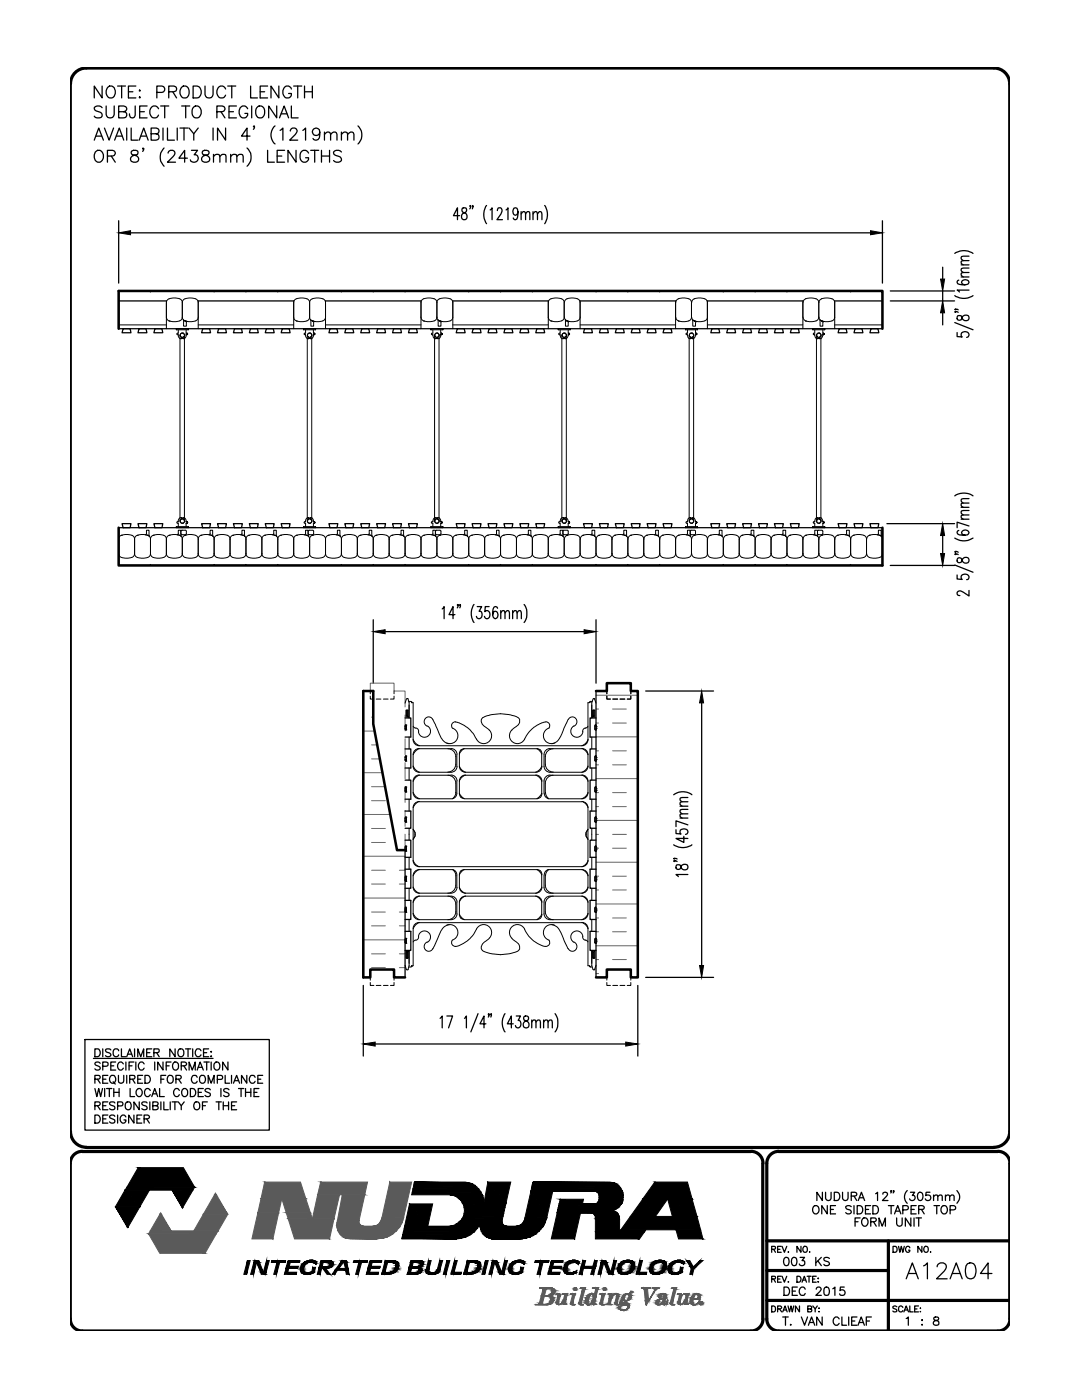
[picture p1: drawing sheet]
<svg xmlns="http://www.w3.org/2000/svg" width="216mm" height="279mm" viewBox="0 0 216 279" stroke-linecap="round" stroke-linejoin="round" font-family="sans-serif">
<!-- layer: TEXT -->
<g fill="none" stroke="#000" stroke-width=".25">
<path d="M20.4 17.2v2.3l-1.6-2.3v2.3M21.6 17.3a.91 .91 0 0 1 1.4 .8 1.04 1.04 0 0 1-.2 1.1 1.04 1.04 0 0 1-1.2 .3 1.43 1.43 0 0 1 0-2.2zM23.5 17.2h1.5M24.3 17.2v2.3M25.6 18.3h.9M27.1 17.2h-1.5v2.3h1.5M27.9 18l.1 .1-.1 .1zM27.9 19.3l.1 .2h-.1zM31.3 18.4h1a.64 .64 0 0 0 .6-.6 .64 .64 0 0 0-.6-.6h-1v2.3M33.7 18.3l1.3-.1a.56 .56 0 0 0 0-.9l-1.3-.1v2.3M34.5 18.3l.7 1.2M36.4 17.3a.89 .89 0 0 1 1.3 .8 1.04 1.04 0 0 1-.2 1.1 1.04 1.04 0 0 1-1.1 .3 1.43 1.43 0 0 1 0-2.2z"/>
<path d="M38.5 17.2h.8a1.26 1.26 0 0 1 .9 1.2 1.26 1.26 0 0 1-.9 1.1h-.8zM40.9 17.2v1.7a.81 .81 0 0 0 .8 .7 .81 .81 0 0 0 .8-.7v-1.7M45 17.8a.89 .89 0 0 0-1-.6 .89 .89 0 0 0-.7 .9 1.08 1.08 0 0 0 .3 1.1 1.08 1.08 0 0 0 1.1 .3l.3-.5M45.4 17.2h1.6M46.2 17.2v2.3M50 17.2v2.3h1.4M51.9 18.3h.9M53.4 17.2h-1.5v2.3h1.5M55.6 17.2v2.3l-1.5-2.3v2.3M58.1 17.8a.87 .87 0 0 0-1-.6 .87 .87 0 0 0-.7 .9 1.07 1.07 0 0 0 .3 1.1 1.07 1.07 0 0 0 1.1 .3l.3-.3v-.5h-.5M58.6 17.2h1.6M59.4 17.2v2.3"/>
<path d="M60.8 18.3h1.5M60.8 17.2v2.3M62.3 17.2v2.3M18.8 28l.9-2.4 .9 2.4M19 30.3a.89 .89 0 0 1 1-.3 .89 .89 0 0 1 .6 .9 1.04 1.04 0 0 1-.2 1.1 1.04 1.04 0 0 1-1.1 .2 1.44 1.44 0 0 1-.3-1.9zM19.1 27.2h1.2M20.4 21.5a.88 .88 0 0 0-.9-.4 .88 .88 0 0 0-.7 .6l.2 .3 1 .4a.58 .58 0 0 1 .4 .6 .58 .58 0 0 1-.6 .5l-.8-.1-.2-.2M20.8 25.6l1 2.4 .9-2.4M21.2 21.2v1.6a.81 .81 0 0 0 .8 .7 .81 .81 0 0 0 .8-.7v-1.6M21.4 31.1h1.1a.65 .65 0 0 0 .5-.6l-.2-.4-.3-.1h-1.1v2.4M22.2 31.1l.8 1.3M22.9 28l.9-2.4 .9 2.4"/>
<path d="M23.2 27.2h1.2M23.7 22.3h1a.64 .64 0 0 0 .6-.7l-.1-.2-.5-.2h-1v2.3h1a.61 .61 0 0 0 .6-.6 .61 .61 0 0 0-.6-.6M25.3 25.6v2.4M26.2 25.6v2.4h1.3M26.3 30.1l-.1 .5a1.4 1.4 0 0 0 1.1 .5 .65 .65 0 0 1 .4 .7 .65 .65 0 0 1-.6 .6 .83 .83 0 0 1-1.1-.5 .97 .97 0 0 1 1.2-1 .48 .48 0 0 0 .2-.8l-.3-.1zM27 21.2v1.8l-.1 .3a.56 .56 0 0 1-.9 0l-.2-.6M27.8 28l.9-2.4 .9 2.4M27.9 22.3h.9M28.1 27.2h1.1M28.7 29.7l-.2 .1v-.1v-.2l.2 .2-.2 .5M29.4 21.2h-1.5v2.3h1.5M30.2 26.7l1.3-.1a.61 .61 0 0 0 0-.9l-1.3-.1v2.4l1.3-.2a.65 .65 0 0 0 .2-.6 .65 .65 0 0 0-.5-.5"/>
<path d="M31.6 21.7a.9 .9 0 0 0-1-.5 .9 .9 0 0 0-.7 .8 1.09 1.09 0 0 0 .3 1.2 1.09 1.09 0 0 0 1.1 .2l.3-.4M32.1 21.2h1.6M32.5 25.6v2.4M32.7 29.5a2.53 2.53 0 0 0 0 3.7M32.9 21.2v2.3M33.4 25.6v2.4h1.4M33.5 30.6l.2-.4 .3-.2h.5a.56 .56 0 0 1 .3 .9l-1.4 1.5h1.6M35.4 25.6v2.4M35.9 25.6h1.6M36.3 21.2h1.6M36.7 25.6v2.4M37.1 21.2v2.3"/>
<path d="M37.4 31.6h-1.7l1.1-1.6v2.4M37.7 25.6l1 1.1v1.3M38.2 30h1.2l-.7 .9a.79 .79 0 0 1 .8 1.1 .79 .79 0 0 1-1.3 .2l-.2-.3M38.7 21.3a1.13 1.13 0 0 1 1.4 .5 1.13 1.13 0 0 1-.2 1.4 .87 .87 0 0 1-1 .3 .87 .87 0 0 1-.6-.9 1.29 1.29 0 0 1 .4-1.3zM39.6 25.6l-.9 1.1M40.5 30.1l-.1 .5a1.4 1.4 0 0 0 1.1 .5 .65 .65 0 0 1 .4 .8 .65 .65 0 0 1-.7 .5 .75 .75 0 0 1-1-.8 1.43 1.43 0 0 1 1.4-.8l.1-.5a.87 .87 0 0 0-1.2-.2zM42.5 25.6v2.4M42.6 31.2a.85 .85 0 0 1 1.1-.3l.2 1.5M42.6 30.8v1.6M43.3 22.3h1a.65 .65 0 0 0 .6-.7l-.2-.3-.4-.1h-1v2.3M43.9 31.2a.83 .83 0 0 1 1.1-.3l.1 1.5M44.1 22.3l.8 1.2"/>
<path d="M45 25.6v2.4l-1.6-2.4v2.4M45.7 22.3h.9M46 31.2a.83 .83 0 0 1 1.2-.3l.1 1.5M46 30.8v1.6M47.2 21.2h-1.5v2.3h1.5M47.3 31.2a.85 .85 0 0 1 1.1-.3l.1 1.5M49.3 29.5a2.44 2.44 0 0 1 0 3.7M49.4 21.7a.87 .87 0 0 0-1-.6 .87 .87 0 0 0-.7 .9 1.06 1.06 0 0 0 .2 1.2 1.06 1.06 0 0 0 1.2 .2l.3-.4v-.4h-.5M49.9 27.2h-1.7l1.1-1.6v2.4M50.2 21.2v2.3M50.8 25.2l-.1 .1-.1-.1h.2l-.2 .6M51.4 21.3a.89 .89 0 0 1 1.4 .7 1.06 1.06 0 0 1-.2 1.2 1.06 1.06 0 0 1-1.2 .2 1.52 1.52 0 0 1 0-2.1z"/>
<path d="M53.4 30v2.4h1.4M54.9 25.1a2.39 2.39 0 0 0 0 3.6M55.2 21.2v2.3l-1.6-2.3v2.3M55.3 31.1h.9M55.8 23.5l.9-2.3 .9 2.3M55.9 26l.5-.4v2.4M56.1 22.7h1.1M56.8 30h-1.5v2.4h1.5M57.9 26.1l.2-.4 .3-.1 .7 .1a.55 .55 0 0 1 .1 .8l-1.4 1.5h1.6M58.1 21.2v2.3h1.4M59.1 30v2.4l-1.6-2.4v2.4M60.4 26l.6-.4v2.4"/>
<path d="M61.6 30.6a.87 .87 0 0 0-1-.6 .87 .87 0 0 0-.7 .9 1.08 1.08 0 0 0 1.1 1.5 .81 .81 0 0 0 .6-.9h-.6M62 30h1.6M62.8 30v2.4M63.8 26.4a.75 .75 0 0 1-1.1 .5 .75 .75 0 0 1-.2-1.2 .75 .75 0 0 1 1.2 .2 2.29 2.29 0 0 1-.2 1.9 .69 .69 0 0 1-1-.2M64.1 31.1h1.7M64.1 30v2.4M64.7 26.8l.6-.4 .5 .1 .2 1.5M64.7 26.4v1.6M65.8 30v2.4M66 26.8l.6-.4 .5 .1 .1 1.5M68.1 26.8l.6-.4 .6 .1 .1 1.5M68.1 30.3a.88 .88 0 0 0-.8-.3 .88 .88 0 0 0-.7 .6l.2 .3 .9 .3a.61 .61 0 0 1 .2 1 1.05 1.05 0 0 1-1.3-.2"/>
<path d="M68.1 26.4v1.6M69.4 26.8l.5-.4 .6 .1 .1 1.5M71.4 25.1a2.48 2.48 0 0 1 0 3.6M23.7 44.1v12.4M26 46.5h147.7M91.7 43h-1.2l.8-1.5v2.3M92.3 41.6a.6 .6 0 0 0 .1 .8 .8 .8 0 0 1 .8 .5 .8 .8 0 0 1-.4 .9 .75 .75 0 0 1-.8-.7 .75 .75 0 0 1 .9-.7 .51 .51 0 0 0-.1-.9zM93.9 41.1h-.2l.1-.1 .1 .1-.2 .6M94.4 41.1l-.1 .1v-.2l.1 .3-.2 .4M97.1 41a3.3 3.3 0 0 0 0 3.6M97.8 41.9l.4-.4v2.3M99.2 42l.2-.4 .1-.1h.4l.3 .4-.2 .8-.8 1.1h1.1"/>
<path d="M101 41.9l.4-.4v2.3M103.3 42.2l-.2 .6-.2 .2a.77 .77 0 0 1-.6-.8 .77 .77 0 0 1 .6-.7 1.04 1.04 0 0 1 .4 1.3l-.2 .9-.4 .1-.3-.3M104 42.7l.4-.5 .4 .2 .1 1.4M104 42.2v1.6M104.9 42.7l.4-.5 .4 .2v1.4M106.4 42.7l.4-.5 .4 .2v1.4M106.4 42.2v1.6M107.2 42.7l.4-.5 .4 .2 .1 1.4M108.7 41a3.3 3.3 0 0 1 0 3.6M176.1 44.1v12.4M177.6 58.1h12.9M188.1 53.3v2.4"/>
<path d="M188.1 58.1v2M190.5 59a3.3 3.3 0 0 0 3.7 0M190.5 50.6a3.3 3.3 0 0 1 3.7 0M191.3 55.9l-.2 .1-.1 .4a1.63 1.63 0 0 0 2 .4l.4-.4a.77 .77 0 0 0-.8-.6 .77 .77 0 0 0-.7 .6l.1 .2 .5 .2M191.8 55.3h1.6M191.8 52.9h1.6M193.4 57.9h-2.4l.4 .4M193.4 54.4l-1.5 .1-.1 .3 .4 .5M193.4 53.5l-1.5 .1-.1 .4 .4 .4M193.4 52l-1.5 .1-.1 .4 .4 .4M193.4 51.1l-1.5 .1-.1 .4 .4 .4M177.6 60.1h12.9"/>
<path d="M188.1 62.4v2.4M190.5 64.4l3.7 1.4M190.6 62.2v.1h-.1l.1-.1 .6 .1M190.6 61.7v.1h-.1h.7M191 66.4v.8l1 .1a.57 .57 0 0 1 .1-1 .73 .73 0 0 1 .9 0 .73 .73 0 0 1 .2 .9l-.3 .1M191.1 63l-.1 .6a.49 .49 0 0 0 .4 .3 .49 .49 0 0 0 .5-.2 .8 .8 0 0 1 .6-.8 .8 .8 0 0 1 .9 .4 .75 .75 0 0 1-.8 .7 .75 .75 0 0 1-.7-.8l-.1-.2zM190.5 99a3.3 3.3 0 0 1 3.7 0M193.4 99.5l-1.5 .1-.1 .4 .4 .4M177 104.5h13.5M177.6 112.8h12.9M188.1 106.9v3.6M190.5 107.4a3.3 3.3 0 0 0 3.7 0"/>
<path d="M190.5 112.8l3.7 1.4M190.6 110.6v.1l-.1-.1 .7 .1M190.6 110.1v.1l-.1-.1h.1l.6 .1M191 114.8v.8h1a.57 .57 0 0 1 .1-.9 .73 .73 0 0 1 .9 0 .73 .73 0 0 1 .2 .9l-.3 .1M191.1 111.4a.52 .52 0 0 0-.1 .6 .52 .52 0 0 0 .5 .3l.3-.1a.92 .92 0 0 1 .5-.8 .92 .92 0 0 1 .9 0 .68 .68 0 0 1-.3 1 .68 .68 0 0 1-.9-.5l-.1-.3a.52 .52 0 0 0-.8-.2zM191.3 105.9h-.2l-.1 .4 .1 .3 .3 .2a2.67 2.67 0 0 0 1.8-.2l.2-.3a.77 .77 0 0 0-.8-.5 .77 .77 0 0 0-.7 .5l.3 .5h.3M191.8 103.6h1.6M191.8 101.2h1.6M193.4 117.8v1.1l-1.2-.7a.68 .68 0 0 0-.7-.3 .68 .68 0 0 0-.5 .7l.2 .2 .3 .1M193.4 105l-2.4-.8v1.1M193.4 102.8l-1.5 .1-.1 .3 .4 .4M193.4 101.9l-1.5 .1-.1 .3 .4 .5"/>
<path d="M193.4 100.4h-1.5l-.1 .5 .4 .3M74.5 123.7v12.6M76.8 126.1h39.8M88.2 121.5l.4-.4v2.4M90.8 122.7h-1.2l.8-1.6v2.4M91.4 120.7l-.1 .1-.1-.1h.2l-.2 .6M91.9 120.7l-.1 .1v-.1h.1l-.1 .6M94.6 120.6a3.2 3.2 0 0 0 0 3.6M95.2 121.1h.9l-.5 .9h.3a.82 .82 0 0 1 .3 .9 .82 .82 0 0 1-.7 .6l-.3-.2-.1-.3M97.6 121.1h-.8l-.1 1a.52 .52 0 0 1 .6-.3 .52 .52 0 0 1 .4 .4 .73 .73 0 0 1 0 .9 .73 .73 0 0 1-.9 .2l-.1-.3M99.3 121.4l-.1-.2-.4-.1a1.96 1.96 0 0 0-.2 2.2l.2 .2a.76 .76 0 0 0 .6-.8 .76 .76 0 0 0-.6-.7l-.2 .1-.3 .6M99.9 122.3l.4-.4 .4 .1 .1 1.5"/>
<path d="M99.9 121.9v1.6M100.8 122.3l.4-.4 .4 .1 .1 1.5M102.3 122.3l.4-.4 .4 .1 .1 1.5M102.3 121.9v1.6M103.2 122.3l.4-.4 .3 .1 .1 1.5M104.6 120.6a3.2 3.2 0 0 1 0 3.6M118.9 123.7v12.6M128.8 137.9h13.6M134.4 158.6a3.1 3.1 0 0 1 3.7 0M137.3 159.2h-1.5l-.1 .4 .4 .4M140 140.3v52.4M134.4 168.6a3.3 3.3 0 0 0 3.7 0"/>
<path d="M134.5 171.8l.2 .1h-.2h-.1l.1-.1 .6 .1M134.5 171.3l.2 .1h-.3h.7M134.9 165.6v.8h1a.52 .52 0 0 1-.2-.5 .52 .52 0 0 1 .3-.4l.4-.1a.71 .71 0 0 1 .9 .7l-.5 .4M135 172.6l-.1 .6a.49 .49 0 0 0 .4 .3 .49 .49 0 0 0 .5-.2 .8 .8 0 0 1 .6-.8 .8 .8 0 0 1 .9 .4 .75 .75 0 0 1-.8 .7 .75 .75 0 0 1-.7-.8l-.1-.2zM135.7 163.3h1.6M135.7 160.9h1.6M136.5 166.9v1.2l-1.6-.8h2.4M137.3 174.5h-2.4l.5 .4M137.3 164.6l-2.4-.8v1.2M137.3 162.4l-1.5 .1-.1 .4 .4 .4M137.3 161.5l-1.5 .1-.1 .4 .4 .4M137.3 160l-1.5 .1-.1 .4 .4 .4"/>
<path d="M72.5 196.7v14.1M127.3 196.7v14.1M128.8 195.1h13.6M16.9 207.5h36.8v18h-36.8zM18.6 211.2h23.9M18.9 209.3h.5a.82 .82 0 0 1 .6 .8 .82 .82 0 0 1-.6 .8h-.5zM18.9 215.4l.9-.1 .2-.3-.1-.3-1-.1v1.6M18.9 217.2l.4 1.6 .4-1.6 .4 1.6 .4-1.6M19.4 215.4l.6 .8M20 212.2a.59 .59 0 0 0-.6-.3 .59 .59 0 0 0-.5 .4l.2 .2 .8 .4 .1 .4a.65 .65 0 0 1-1.1 0M20.5 212.8l.9-.1 .1-.6-.3-.2h-.7v1.7M20.5 209.3v1.6"/>
<path d="M20.5 215.4h.6M20.9 217.2v1.6M21.3 217.2h1M21.5 214.6h-1v1.6h1M21.5 219.9h-1v1.6h1M21.8 217.2v1.6M22 214.8l.2-.1a.77 .77 0 0 1 .9 .3 .77 .77 0 0 1-.2 1 .59 .59 0 0 1-.6 .2 .59 .59 0 0 1-.4-.6zM22.1 209.5l-.4-.2-.5 .1-.1 .1 .1 .4 .8 .4 .1 .4a.73 .73 0 0 1-1 0M22.1 212.7h.6M22.6 215.9l.4 .5M22.7 217.2v1.6M22.7 218h1.1"/>
<path d="M23.1 211.9h-1v1.7h1M23.6 214.6v1.1a.53 .53 0 0 0 .6 .5 .53 .53 0 0 0 .5-.5v-1.1M23.7 209.7a.56 .56 0 0 0-.7-.4 .56 .56 0 0 0-.4 .6 .69 .69 0 0 0 .7 1l.4-.4M23.8 217.2v1.6M24.2 209.3v1.6h.9M24.6 212.3a.59 .59 0 0 0-.7-.4 .59 .59 0 0 0-.4 .6v.4a.59 .59 0 0 0 .4 .7 .59 .59 0 0 0 .7-.4M25.1 211.9v1.7M25.3 210.9l.6-1.6 .6 1.6M25.3 214.6v1.6M25.5 210.4h.8M25.8 212.7h.5M25.9 215.4l.9-.1 .1-.3-.1-.3-.9-.1v1.6"/>
<path d="M26 217.2v1.6h.9M26.4 215.4l.5 .8M26.7 211.9h-.9v1.7M26.9 209.3v1.6M27.1 211.9v1.7M27.3 217.5l.2-.2a.75 .75 0 0 1 .9 .4 .75 .75 0 0 1-.2 .9l-.1 .2a.76 .76 0 0 1-.9-.4 .76 .76 0 0 1 .1-.9zM27.5 210.9v-1.6l.6 1.6 .6-1.6v1.6M27.5 215.4h.6M27.8 219.9v1.6l-1.1-1.6v1.6M28.5 214.6h-1v1.6h1M28.8 212.3a.59 .59 0 0 0-.7-.4 .59 .59 0 0 0-.5 .6v.4a.59 .59 0 0 0 .5 .7 .59 .59 0 0 0 .7-.4M28.9 214.6h.5a.82 .82 0 0 1 .6 .8 .82 .82 0 0 1-.6 .8h-.5z"/>
<path d="M29.3 210.1h.6M29.9 219.9v1.6M30 217.6a.59 .59 0 0 0-.7-.4 .59 .59 0 0 0-.5 .6v.4a.59 .59 0 0 0 .5 .7 .59 .59 0 0 0 .7-.4M30.3 209.3h-1v1.6h1M30.3 218.8l.6-1.6 .6 1.6M30.5 218.3h.8M30.7 210.1l.9-.1 .1-.5-1-.2v1.6M30.9 211.9v1.7M31.3 210.1l.5 .8M31.8 217.2v1.6h1M32.1 215.4h.6M32.1 219.9v1.6"/>
<path d="M32.5 211.9v1.7l-1-1.7v1.7M32.7 219.9v1.6h.9M33.1 214.6h-1v1.6M33.2 212.7h.6M33.5 214.8l.2-.1a.8 .8 0 0 1 .9 .5 .8 .8 0 0 1-.5 1 .84 .84 0 0 1-.7-.5 .84 .84 0 0 1 .1-.9zM34 219.9v1.6M34.1 211.9h-.9v1.7M34.3 219.9h1.1M34.7 212a.78 .78 0 0 1 1 .5 .78 .78 0 0 1-.4 1 .76 .76 0 0 1-.9-.4 .76 .76 0 0 1 .2-.9zM34.9 219.9v1.6M34.9 209.3v1.6l-1-1.6v1.6M35.1 215.4l.9-.1 .2-.3-.1-.3-1-.1v1.6"/>
<path d="M35.6 219.9l.6 .8v.8M35.6 209.5l.2-.1a.8 .8 0 0 1 .9 .5 .8 .8 0 0 1-.4 1 .84 .84 0 0 1-.8-.5 .84 .84 0 0 1 .1-.9zM35.6 215.4l.6 .8M35.8 217.6a.59 .59 0 0 0-.7-.4 .59 .59 0 0 0-.5 .6v.4a.59 .59 0 0 0 .5 .6 .59 .59 0 0 0 .7-.3M36.2 212.7l.9-.1 .1-.4-.4-.3h-.6v1.7M36.4 217.5l.1-.2a.78 .78 0 0 1 1 .5 .78 .78 0 0 1-.4 1 .76 .76 0 0 1-.8-.4 .76 .76 0 0 1 .1-.9zM36.7 212.7l.5 .9M36.8 219.9l-.6 .8M37 209.3h1.1M37.5 209.3v1.6M37.7 213.6v-1.7l.7 1.7 .6-1.7v1.7M38 217.2h.5a.85 .85 0 0 1 .6 .8 .85 .85 0 0 1-.6 .8h-.5z"/>
<path d="M38.5 209.3v1.6M39.3 213.6l.6-1.7 .7 1.7M39.3 215a.59 .59 0 0 0-.6-.4 .59 .59 0 0 0-.5 .6v.4a.59 .59 0 0 0 .5 .6 .59 .59 0 0 0 .6-.4M39.6 213h.7M39.6 218h.6M39.9 214.8l.2-.1a.78 .78 0 0 1 .9 .3 .78 .78 0 0 1-.1 1l-.3 .2a.81 .81 0 0 1-.8-.5 .81 .81 0 0 1 .1-.9zM40.1 209.7a.59 .59 0 0 0-.7-.4 .59 .59 0 0 0-.4 .6v.4a.59 .59 0 0 0 .4 .6 .59 .59 0 0 0 .7-.4M40.6 217.2h-1v1.6h1M40.6 210.1h.6M40.7 211.9h1.1M41.2 211.9v1.7M41.4 219.9h-1v1.6"/>
<path d="M41.5 216.2v-1.6l.6 1.6 .6-1.6v1.6M41.6 209.3h-1v1.6h1M42 217.5a.59 .59 0 0 0-.6-.3 .59 .59 0 0 0-.5 .4l.1 .2 .9 .4a.41 .41 0 0 1-.3 .6h-.3l-.4-.2M42.1 209.9h.1zM42.1 210.8h.1zM42.1 211.9v1.7M43 212a.76 .76 0 0 1 .9 .4 .76 .76 0 0 1-.2 .9 .57 .57 0 0 1-.6 .2 .57 .57 0 0 1-.4-.6 .79 .79 0 0 1 .3-.9zM43.1 219.9h1.1M43.4 215.4h.6a.4 .4 0 0 0 .4-.4 .4 .4 0 0 0-.4-.4h-.6v1.6M43.7 219.9v1.6M44.1 217.2v1.6M44.5 219.9v1.6"/>
<path d="M44.9 214.6v1.6h.9M45.5 211.9v1.7l-1.1-1.7v1.7M45.6 219.9v1.6M45.7 217.5a.59 .59 0 0 0-.6-.3 .59 .59 0 0 0-.5 .4l.2 .2 .8 .4 .1 .4a.65 .65 0 0 1-1.1 0M46.2 214.6v1.6M46.6 216.2l.6-1.6 .6 1.6M46.8 215.7h.8M47.2 219.9h-1v1.6h1M47.6 217.2h1.1M48.1 217.2v1.6M49 218h1.1M49 217.2v1.6"/>
<path d="M49.2 214.6v1.6l-1-1.6v1.6M50.1 217.2v1.6M50.7 218h.6M50.9 215a.59 .59 0 0 0-.7-.4 .59 .59 0 0 0-.4 .6v.4a.59 .59 0 0 0 .4 .6 .59 .59 0 0 0 .7-.4M51.4 215.4h.6M51.7 217.2h-1v1.6h1M52.4 214.6h-1v1.6h1M74.9 208.4h50M87.8 203.2l.4-.4v2.3M89.2 202.8h1.1l-.8 2.3M92.7 203.2l.4-.4v2.3M95.4 202.3l-1.4 3.6"/>
<path d="M97 204.3h-1.2l.8-1.5v2.3M97.6 202.4l-.1 .2-.1-.2 .1-.1 .1 .1-.2 .6M98.1 202.4l-.1 .2v-.3l.1 .3-.2 .4M100.8 202.3a3.3 3.3 0 0 0 0 3.6M102.4 204.3h-1.2l.8-1.5v2.3M103 202.8h.9l-.5 .9h.2a.84 .84 0 0 1 .3 .8 .84 .84 0 0 1-.7 .6l-.4-.4M104.6 202.9a.57 .57 0 0 0 .4 .9 .68 .68 0 0 1 .6 .9 .68 .68 0 0 1-1.1 .2 .95 .95 0 0 1 .9-1.3 .51 .51 0 0 0 0-.6 .51 .51 0 0 0-.6-.2zM106.1 204l.4-.4 .4 .1v1.4M106.1 203.6v1.5M106.9 204l.5-.4 .4 .1v1.4M108.5 204l.4-.4 .4 .1 .1 1.4M108.5 203.6v1.5"/>
<path d="M109.4 204l.3-.4 .4 .1 .1 1.4M110.8 202.3a3.3 3.3 0 0 1 0 3.6M18.9 220.7l.9-.1 .2-.3-.1-.3-1-.1v1.6M18.9 222.5h.5a.85 .85 0 0 1 .6 .8 .85 .85 0 0 1-.6 .8h-.5zM19.4 220.7l.6 .8M20.5 220.7h.6M20.5 223.3h.6M21.5 222.5h-1v1.6h1M22.9 220.1l-.3-.2h-.6l-.1 .2 .1 .4 .9 .4v.4a.71 .71 0 0 1-1 0M22.9 222.8a.59 .59 0 0 0-.6-.3 .59 .59 0 0 0-.4 .4v.2l1 .4a.41 .41 0 0 1-.3 .6h-.4l-.3-.2M23.5 220.7h.6a.4 .4 0 0 0 .4-.4 .4 .4 0 0 0-.4-.4h-.6v1.6M23.5 222.5v1.6"/>
<path d="M25.1 220.1l.2-.2a.78 .78 0 0 1 .9 .4 .78 .78 0 0 1-.2 1l-.2 .2a.81 .81 0 0 1-.8-.5 .81 .81 0 0 1 .1-.9zM25.1 222.9a.59 .59 0 0 0-.6-.4 .59 .59 0 0 0-.5 .6v.4a.58 .58 0 0 0 .5 .7 .58 .58 0 0 0 .6-.7h-.4M26.7 222.5v1.6l-1-1.6v1.6M27.3 223.3h.6M28.3 222.5h-1v1.6h1M28.8 223.3l.8-.1 .2-.4-.4-.3h-.6v1.6M29.3 223.3l.5 .8M29.4 220.1l-.4-.2h-.5l-.2 .2 .2 .4 .7 .3 .2 .5a.73 .73 0 0 1-1.1 0M30.5 220.7l.9-.1 .2-.3-.2-.4h-.9v1.6h.7l.4-.3a.39 .39 0 0 0-.4-.5M38.8 220.1l.2-.2a.8 .8 0 0 1 .9 .6 .8 .8 0 0 1-.5 1 .84 .84 0 0 1-.7-.5 .84 .84 0 0 1 .1-.9zM40.4 220.7h.6M44.5 220.7h1.1"/>
<path d="M46.2 220.7h.6"/>
</g>
<path d="M23.7 46.5l2.3-.5v.8zM173.7 46l2.4 .5-2.4 .3zM187.7 55.7h.8l-.4 2.4zM188.1 60.1l.4 2.3h-.8zM188.1 104.5l.4 2.4h-.8zM187.7 110.5h.8l-.4 2.3zM74.5 126.1l2.3-.4v.8zM116.6 125.7l2.3 .4-2.3 .4zM140 137.9l.4 2.4h-.8zM139.6 192.7h.8l-.4 2.4zM72.5 208.4l2.4-.4v.8zM124.9 208l2.4 .4-2.4 .4z" fill="#000" stroke="#000" stroke-width=".2"/>
<!-- layer: line25 -->
<g fill="none" stroke="#000" stroke-width=".25">
<path d="M23.7 60.1h9.5M23.7 65.6h152.4M24.6 65.6h1.4l.1 .8h-1.7zM27.7 65.6h1.4l.2 .8h-1.8zM30.9 65.6h1.4l.2 .8h-1.8zM39.6 60.1h19M40.4 65.6h1.4l.2 .8h-1.8zM43.6 65.6h1.4l.2 .8h-1.8zM46.8 65.6h1.4l.2 .8h-1.8zM50 65.6h1.4l.1 .8h-1.7zM53.1 65.6h1.4l.2 .8h-1.8zM56.3 65.6h1.4l.2 .8h-1.8z"/>
<path d="M65 60.1h19M65.8 65.6h1.4l.2 .8h-1.8zM69 65.6h1.4l.2 .8h-1.8zM72.2 65.6h1.4l.2 .8h-1.8zM75.4 65.6h1.4l.1 .8h-1.7zM78.5 65.6h1.4l.2 .8h-1.8zM81.7 65.6h1.4l.2 .8h-1.8zM90.4 60.1h19M91.2 65.6h1.4l.2 .8h-1.8zM94.4 65.6h1.4l.2 .8h-1.8zM97.6 65.6h1.4l.2 .8h-1.8zM100.8 65.6h1.4l.1 .8h-1.7z"/>
<path d="M103.9 65.6h1.4l.2 .8h-1.8zM107.1 65.6h1.4l.2 .8h-1.8zM115.8 60.1h19M116.6 65.6h1.4l.2 .8h-1.8zM119.8 65.6h1.4l.2 .8h-1.8zM123 65.6h1.4l.2 .8h-1.8zM126.2 65.6h1.4l.1 .8h-1.7zM129.3 65.6h1.4l.2 .8h-1.8zM132.5 65.6h1.4l.2 .8h-1.8zM141.2 60.1h19M142 65.6h1.4l.2 .8h-1.8zM145.2 65.6h1.4l.2 .8h-1.8z"/>
<path d="M148.4 65.6h1.4l.2 .8h-1.8zM151.6 65.6h1.4l.1 .8h-1.7zM154.7 65.6h1.4l.2 .8h-1.8zM157.9 65.6h1.4l.2 .8h-1.8zM166.6 60.1h9.5M167.4 65.6h1.4l.2 .8h-1.8zM170.6 65.6h1.4l.2 .8h-1.8zM173.8 65.6h1.4l.2 .8h-1.8zM23.7 105.3h152.4M24.4 104.5h1.7l-.1 .8h-1.4zM27.5 104.5h1.8l-.2 .8h-1.4zM30.7 104.5h1.8l-.2 .8h-1.4z"/>
<path d="M40.2 104.5h1.8l-.2 .8h-1.4zM43.4 104.5h1.8l-.2 .8h-1.4zM46.6 104.5h1.8l-.2 .8h-1.4zM49.8 104.5h1.7l-.1 .8h-1.4zM52.9 104.5h1.8l-.2 .8h-1.4zM56.1 104.5h1.8l-.2 .8h-1.4zM65.6 104.5h1.8l-.2 .8h-1.4zM68.8 104.5h1.8l-.2 .8h-1.4zM72 104.5h1.8l-.2 .8h-1.4zM75.2 104.5h1.7l-.1 .8h-1.4zM78.3 104.5h1.8l-.2 .8h-1.4zM81.5 104.5h1.8l-.2 .8h-1.4z"/>
<path d="M91 104.5h1.8l-.2 .8h-1.4zM94.2 104.5h1.8l-.2 .8h-1.4zM97.4 104.5h1.8l-.2 .8h-1.4zM100.6 104.5h1.7l-.1 .8h-1.4zM103.7 104.5h1.8l-.2 .8h-1.4zM106.9 104.5h1.8l-.2 .8h-1.4zM116.4 104.5h1.8l-.2 .8h-1.4zM119.6 104.5h1.8l-.2 .8h-1.4zM122.8 104.5h1.8l-.2 .8h-1.4zM126 104.5h1.7l-.1 .8h-1.4zM129.1 104.5h1.8l-.2 .8h-1.4zM132.3 104.5h1.8l-.2 .8h-1.4z"/>
<path d="M141.8 104.5h1.8l-.2 .8h-1.4zM145 104.5h1.8l-.2 .8h-1.4zM148.2 104.5h1.8l-.2 .8h-1.4zM151.4 104.5h1.7l-.1 .8h-1.4zM154.5 104.5h1.8l-.2 .8h-1.4zM157.7 104.5h1.8l-.2 .8h-1.4zM167.2 104.5h1.8l-.2 .8h-1.4zM170.4 104.5h1.8l-.2 .8h-1.4zM173.6 104.5h1.8l-.2 .8h-1.4zM118.9 137.9v57.2M80.8 145.4h.1M80.8 145h.1"/>
<path d="M80.8 143.3h1.2v3.8h-1.2M80.8 151.6h.1M80.8 151.2h.1M80.8 149.5h1.2v3.8h-1.2M80.8 157.8h.1M80.8 157.4h.1M80.8 155.7h1.2v3.8h-1.2M80.8 144.9v.6M80.8 151v.8M80.8 157.2v.7M80.9 144.8l.1-.1 .1 .1M80.9 145.5l.1 .2"/>
<path d="M80.9 151l.1-.1 .1 .1M80.9 151.7l.1 .2M80.9 157.2l.1-.2 .1 .2M80.9 157.9l.1 .2M81 145.7h.1M81 144.7h.1M81 151.9h.1M81 150.9h.1M81 158.1h.1M81 157.1h.1M81.1 144.9l-.1 .8M81.1 151l-.1 .9"/>
<path d="M81.1 157.2l-.1 .9M118.7 144.9v.6M118.7 151v.8M118.7 157.2v.7M118.7 145.5l.1 .2M118.7 151.7l.1 .2M118.7 157.9l.1 .2M118.8 145.7h.1M118.8 144.7h.1M118.8 151.9h.1M118.8 150.9h.1M118.8 158.1h.1"/>
<path d="M118.8 157.1h.1M118.9 145.4h.1M118.9 145h.1M118.9 143.3h-1.2v3.8h1.2M118.9 151.6h.1M118.9 151.2h.1M118.9 149.5h-1.2v3.8h1.2M118.9 157.8h.1M118.9 157.4h.1M118.9 155.7h-1.2v3.8h1.2M118.9 144.8l-.1-.1-.1 .1M118.9 145.5l-.1 .2"/>
<path d="M118.9 151l-.1-.1-.1 .1M118.9 151.7l-.1 .2M118.9 157.2l-.1-.2-.1 .2M118.9 157.9l-.1 .2M80.8 179.7h1.2v3.8h-1.2M80.8 175.2h.1M80.8 175.6h.1M80.8 173.5h1.2v3.8h-1.2M80.8 163.4h.1M80.8 163.8h.1M80.8 161.9h1.2v3.4h-1.2M80.8 169.6h.1"/>
<path d="M80.8 169.2h.1M80.8 167.7h1.2v3.4h-1.2M80.8 163.2v.7M80.8 169v26.1M80.9 175.7l.1 .2M80.9 163.9l.1 .2M80.9 169l.2-.1v.8M80.9 169.7l.1 .2M81 174.9h.1M81 175.9h.1M81 163.1h.1M81 164.1h.1"/>
<path d="M81 169.9h.1M81 168.9h.1M81 163.1l.1 .1-.1 .9M81 163.1l-.1 .1M81.1 175l-.1-.1-.1 .1M81.1 169.7l-.1 .2M81.1 175l-.1 .9M118.7 163.2v.7M118.7 169v.7M118.7 175v.8M118.7 175.7l.1 .2M118.7 175l.1-.1 .1 .1"/>
<path d="M118.7 163.9l.1 .2M118.7 169.7l.1 .2M118.8 174.9h.1M118.8 175.9h.1M118.8 163.1h.1M118.8 164.1h.1M118.8 169.9h.1M118.8 168.9h.1M118.8 163.1l.1 .1M118.8 163.1l-.1 .1M118.9 179.7h-1.2v3.8h1.2M118.9 175.2h.1"/>
<path d="M118.9 175.6h.1M118.9 173.5h-1.2v3.8h1.2M118.9 163.4h.1M118.9 163.8h.1M118.9 161.9h-1.2v3.4h1.2M118.9 169.6h.1M118.9 169.2h.1M118.9 167.7h-1.2v3.4h1.2M118.9 175.7l-.1 .2M118.9 163.9l-.1 .2M118.9 169l-.1-.1-.1 .1M118.9 169.7l-.1 .2"/>
<path d="M80.8 187.6h.1M80.8 187.9h.1M80.8 185.9h1.2v3.8h-1.2M80.8 181.4h.1M80.8 181.8h.1M80.9 188.1l.1 .1M80.9 187.4l.2-.1-.1 .9M80.9 181.9l.1 .2M81 187.3h.1M81 188.2h.1M81 182.1h.1M81.1 181.2l-.1-.2-.1 .2"/>
<path d="M81.1 181.2l-.1 .9M118.7 181.2v.7M118.7 187.4v.7M118.7 188.1l.1 .1M118.7 187.4l.1-.1 .1 .1M118.7 181.9l.1 .2M118.7 181.2l.1-.2 .1 .2M118.8 187.3h.1M118.8 188.2h.1M118.8 182.1h.1M118.9 187.6h.1M118.9 187.9h.1"/>
<path d="M118.9 185.9h-1.2v3.8h1.2M118.9 181.4h.1M118.9 181.8h.1M118.9 188.1l-.1 .1M118.9 181.9l-.1 .2"/>
</g>
<!-- layer: LINE9 -->
<g fill="none" stroke="#000" stroke-width=".2">
<path d="M29.9 58.1h.2l-.1 .2zM33.7 59.6a.78 .78 0 0 0-.5 .8M33.8 59.6l.8-.1h.8a.92 .92 0 0 1 1 .9 1.1 1.1 0 0 1 1.4-.9h.8a.92 .92 0 0 1 1 .9M42.6 58.1h.2l-.1 .2zM49 58.1h.2l-.1 .2zM55.3 58.1h.2l-.1 .2zM61.2 59.6l-.8-.1h-.8a.92 .92 0 0 0-1 .9M61.2 59.6a.78 .78 0 0 1 .6 .8 1.1 1.1 0 0 1 1.4-.9h.8a.92 .92 0 0 1 1 .9M68 58.1h.2l-.1 .2zM74.4 58.1h.2l-.1 .2zM80.7 58.1h.2l-.1 .2zM87.7 59.6a.78 .78 0 0 0-.5 .8 1.1 1.1 0 0 0-1.4-.9h-.8a.92 .92 0 0 0-1 .9"/>
<path d="M87.7 59.6l.9-.1h.8a.92 .92 0 0 1 1 .9M93.4 58.1h.2l-.1 .2zM99.8 58.1h.2l-.1 .2zM106.1 58.1h.2l-.1 .2zM113.2 59.6a.78 .78 0 0 0-.6 .8M115.2 59.6l-.8-.1-1.3 .1M115.2 59.6a.78 .78 0 0 1 .6 .8M118.8 58.1h.2l-.1 .2zM125.2 58.1h.2l-.1 .2zM131.5 58.1h.2l-.1 .2zM135.4 59.6l.8-.1h.8a.92 .92 0 0 1 1 .9M135.4 59.6a.78 .78 0 0 0-.6 .8"/>
<path d="M138.5 59.6l.9-.1h.8a.92 .92 0 0 1 1 .9M138.6 59.6a.78 .78 0 0 0-.6 .8M144.2 58.1h.2l-.1 .2zM150.6 58.1h.2l-.1 .2zM156.9 58.1h.2l-.1 .2zM163.9 59.6l.9-.1h.8a.92 .92 0 0 1 1 .9M164 59.6a.78 .78 0 0 0-.6 .8M169.6 58.1h.2l-.1 .2zM23.7 64.8h9.5M33.2 63.3a.78 .78 0 0 0 .5 .7M33.2 60.1v5.5M33.8 64.1h.1"/>
<path d="M35.2 65.6v.2zM35.2 65.8h2.4M35.2 65.6h2.4M35.6 66.9l.1 .4 .3 .3M35.6 66.9h.1M35.6 65.8v.7l-.3 .1 .3 .3M35.9 66.9v37.1M36 67.6h.1M36 67.6h.2M36.2 67.3a.42 .42 0 0 1-.2-.6 .42 .42 0 0 1 .7 0 .42 .42 0 0 1-.2 .6M36.2 67.3h.1M36.2 67.6h.1"/>
<path d="M36.2 67.5h.1M36.2 67.3v.2M36.4 63.3a.78 .78 0 0 0 .5 .7M36.4 66.5h.1M36.4 60.4v2.9M36.4 63.3a1.1 1.1 0 0 1-1.4 .9l-1.2-.2M36.5 67.3h.1M36.5 67.5v.1M36.5 67.3v.2M36.6 64v-.2l.3 .2M36.6 64v1.1h.6v-.8l.2-.1-.5-.2M36.8 66.9v37.1"/>
<path d="M36.9 64.1h.1M37.1 66.8h.2h-.2M37.1 66.9v.2a.58 .58 0 0 1-.6 .5M37.1 66.9h.1M37.1 65.8v.7h.2M37.1 66.8v.1M37.3 66.5l.1 .1v.2v-.2zM37.6 65.6h.1M37.6 65.6v.2zM39.6 60.1v5.5M39.6 64.8h19M39.6 63.3a1.1 1.1 0 0 1-1.4 .9l-1.3-.2"/>
<path d="M58.6 63.3a1.1 1.1 0 0 0 1.4 .9l1.2-.2M58.6 60.1v5.5M59.2 64.1h.1M60.6 65.6v.2zM60.6 65.8h2.4M60.6 65.6h2.4M61 66.9l.1 .4 .3 .3M61 66.9h.1M61 65.8v.7l-.3 .1 .3 .3M61.3 66.9v37.1M61.4 67.6h.1M61.4 67.6h.2"/>
<path d="M61.6 67.3a.42 .42 0 0 1-.2-.6 .42 .42 0 0 1 .7 0 .42 .42 0 0 1-.2 .6M61.6 67.3h.1M61.6 67.6h.1M61.6 67.5h.1M61.6 67.3v.2M61.8 63.3a.78 .78 0 0 1-.6 .7M61.8 63.3a.78 .78 0 0 0 .5 .7M61.8 66.5h.1M61.8 60.4v2.9M61.9 67.3h.1M61.9 67.5v.1M61.9 67.3v.2"/>
<path d="M62 64v1.1h.6v-.8l.2-.1-.5-.2M62 64v-.2l.3 .2M62.2 66.9v37.1M62.3 64.1h.1M62.5 66.8h.2h-.2M62.5 66.9v.2a.58 .58 0 0 1-.6 .5M62.5 66.9h.1M62.5 65.8v.7h.2M62.5 66.8v.1M62.7 66.5l.1 .1v.2v-.2zM63 65.6h.1M63 65.6v.2z"/>
<path d="M65 63.3a1.1 1.1 0 0 1-1.4 .9l-1.3-.2M65 60.1v5.5M65 64.8h19M84 60.1v5.5M84 63.3a1.1 1.1 0 0 0 1.4 .9l.8-.1a.92 .92 0 0 0 1-.8M84.6 64.1h.1M86 65.6v.2zM86 65.8h2.4M86 65.6h2.4M86.4 66.9l.1 .4 .3 .3M86.4 66.9h.1M86.4 65.8v.7l-.3 .1 .3 .3"/>
<path d="M86.7 66.9v37.1M86.8 67.6h.1M86.8 67.6h.2M87 67.3a.42 .42 0 0 1-.2-.6 .42 .42 0 0 1 .7 0 .42 .42 0 0 1-.2 .6M87 67.3h.1M87 67.6h.1M87 67.5h.1M87 67.3v.2M87.2 66.5h.1M87.2 60.4v2.9M87.2 63.3a.78 .78 0 0 0 .5 .7l-.3-.2v.2M87.3 67.3h.1"/>
<path d="M87.3 67.5v.1M87.3 67.3v.2M87.6 66.9v37.1M87.7 64.1h.1M87.9 66.8h.2h-.2M87.9 66.9v.2a.58 .58 0 0 1-.6 .5M87.9 66.9h.1M87.9 65.8v.7h.2M87.9 66.8v.1M88.1 66.5l.1 .1v.2v-.2zM88.4 65.6h.1M88.4 65.6v.2z"/>
<path d="M90.4 63.3a1.1 1.1 0 0 1-1.4 .9l-1.3-.2 .5 .2-.2 .1v.8h-.6v-1.1M90.4 60.1v5.5M90.4 64.8h19M109.4 60.1v5.5M110 64.1h.1M111.4 65.6v.2zM111.4 65.8h2.4M111.4 65.6h2.4M111.8 66.9l.1 .4 .3 .3M111.8 66.9h.1M111.8 65.8v.7l-.3 .1 .3 .3M112.1 66.9v37.1"/>
<path d="M112.2 67.6h.1M112.2 67.6h.2M112.4 67.3a.42 .42 0 0 1-.2-.6 .42 .42 0 0 1 .7 0 .42 .42 0 0 1-.2 .6M112.4 67.3h.1M112.4 67.6h.1M112.4 67.5h.1M112.4 67.3v.2M112.6 66.5h.1M112.6 60.4v2.9a1.1 1.1 0 0 1-1.4 .9l-.8-.1a.92 .92 0 0 1-1-.8M112.6 60.4a1.1 1.1 0 0 0-1.4-.9h-.8a.92 .92 0 0 0-1 .9M112.6 63.3a.78 .78 0 0 0 .6 .7l-.4-.2M112.7 67.3h.1"/>
<path d="M112.7 67.5v.1M112.7 67.3v.2M112.8 63.8v.2M112.8 64v1.1h.6v-.8l.2-.1M113 66.9v37.1M113.1 64.1h.1M113.4 66.8h.1h-.1M113.4 66.9l-.1 .2a.58 .58 0 0 1-.6 .5M113.4 66.9h.1M113.4 65.8v.7h.1M113.4 66.8v.1M113.5 66.5l.2 .2-.1 .1 .1-.1z"/>
<path d="M113.8 65.6h.1M113.8 65.6v.2zM115.2 64l-.8 .2-1.3-.2 .5 .2M115.8 60.1v5.5M115.8 64.8h19M115.8 63.3a.78 .78 0 0 1-.6 .7M134.8 60.1v5.5M134.8 63.3a.78 .78 0 0 0 .6 .7M135.4 64.1h.1M136.8 65.6v.2zM136.8 65.8h2.4M136.8 65.6h2.4"/>
<path d="M137.2 66.9l.1 .4 .3 .3M137.2 66.9h.1M137.2 65.8v.7l-.3 .1 .3 .3M137.5 66.9v37.1M137.6 67.6h.1M137.6 67.6h.2M137.8 67.3a.42 .42 0 0 1-.2-.6 .42 .42 0 0 1 .7 0 .42 .42 0 0 1-.2 .6M137.8 67.3h.1M137.8 67.6h.1M137.8 67.5h.1M137.8 67.3v.2M138 66.5h.1"/>
<path d="M138 60.4v2.9a1.1 1.1 0 0 1-1.4 .9l-1.2-.2M138 63.3a.78 .78 0 0 0 .6 .7l-.4-.2M138.1 67.3h.1M138.1 67.5v.1M138.1 67.3v.2M138.2 63.8v.2M138.2 64v1.1h.6v-.7M138.4 66.9v37.1M138.5 64.1h.1M138.8 66.8h.1h-.1M138.8 66.9l-.1 .2a.58 .58 0 0 1-.6 .5M138.8 66.9h.1"/>
<path d="M138.8 65.8v.7h.1M138.8 66.8v.1M138.9 66.5l.2 .2-.1 .1 .1-.1zM139.2 65.6h.1M139.2 65.6v.2zM141.2 60.1v5.5M141.2 64.8h19M141.2 63.3a1.1 1.1 0 0 1-1.4 .9l-1.3-.2 .5 .2-.2 .2M160.2 60.1v5.5M160.8 64.1h.1M162.2 65.6v.2zM162.2 65.8h2.4"/>
<path d="M162.2 65.6h2.4M162.6 66.9l.1 .4 .3 .3M162.6 66.9h.1M162.6 65.8v.7l-.3 .1 .3 .3M162.9 66.9v37.1M163 67.6h.1M163 67.6h.2M163.2 67.3a.42 .42 0 0 1-.2-.6 .42 .42 0 0 1 .7 0 .42 .42 0 0 1-.2 .6M163.2 67.3h.1M163.2 67.6h.1M163.2 67.5h.1M163.2 67.3v.2"/>
<path d="M163.4 66.5h.1M163.4 60.4v2.9a1.1 1.1 0 0 1-1.4 .9h-.4a1.08 1.08 0 0 1-1.4-.9M163.4 60.4a1.1 1.1 0 0 0-1.4-.9h-.4a1.08 1.08 0 0 0-1.4 .9M163.4 63.3a.78 .78 0 0 0 .6 .7l-.4-.2M163.5 67.3h.1M163.5 67.5v.1M163.5 67.3v.2M163.6 63.8v.2M163.6 64v1.1h.6v-.7M163.8 66.9v37.1M163.9 64.1h.1M164.2 66.8h.1h-.1"/>
<path d="M164.2 66.9l-.1 .2a.58 .58 0 0 1-.6 .5M164.2 66.9h.1M164.2 65.8v.7h.1M164.2 66.8v.1M164.3 66.5l.2 .2-.1 .1 .1-.1zM164.4 64.2l-.2 .2M164.6 65.6h.1M164.6 65.6v.2zM166.6 60.1v5.5M166.6 64.8h9.5M166.6 63.3a1.1 1.1 0 0 1-1.4 .9l-1.3-.2 .5 .2M24.2 106.8a.78 .78 0 0 0-.5 .8v2.9a1.1 1.1 0 0 0 1.4 .9l.8-.1a.92 .92 0 0 0 1-.8"/>
<path d="M24.2 106.8h.1M24.2 106.8l.9-.1h.8a.92 .92 0 0 1 1 .9M26.9 110.5a1.1 1.1 0 0 0 1.3 .9l.9-.1a.92 .92 0 0 0 .9-.8M26.9 107.6v2.9M27.4 106.8a.78 .78 0 0 0-.5 .8M27.4 106.8h.1M29.2 106.5l-.2 .2 .5 .1M29.2 106.5v-.7h.5v1.1M29.5 106.8l-.8-.1-1.3 .1M29.5 106.8h.1M29.5 106.8a.78 .78 0 0 1 .5 .8M29.5 106.8l.3 .2v-.1"/>
<path d="M30 110.5a1.1 1.1 0 0 0 1.4 .9l.8-.1a.92 .92 0 0 0 1-.8M30 112.6l.1 .2h-.2zM30 107.6v2.9M30.6 106.8a.78 .78 0 0 0-.6 .8M30.6 106.8h.1M30.6 106.8l.8-.1h.8a.92 .92 0 0 1 1 .9M33.2 110.5a.78 .78 0 0 0 .5 .7M33.2 107.6v2.9M33.7 106.8a.78 .78 0 0 0-.5 .8M33.8 106.8h.1M35.2 105.1v.2zM35.2 105.1h2.4"/>
<path d="M35.2 105.3h2.4M35.3 106.7l.5 .1M35.6 106.5l-.2 .2M35.6 106.5v-.7h.5v1.1M35.6 104h.1M35.6 104v.1l-.3 .1v.2h.3v.7M35.8 106.8l-.8-.1-1.2 .1M35.8 106.8h.1M35.8 106.8a.78 .78 0 0 1 .6 .8M35.8 106.8l.4 .2-.1-.1M36 103.3l-.3 .3-.1 .4M36 103.3h.1"/>
<path d="M36 103.3h.2M36.1 106v.5M36.1 106.5l.2 .2h.7M36.2 103.6a.42 .42 0 0 0-.2 .7 .42 .42 0 0 0 .7 0 .42 .42 0 0 0-.2-.7M36.2 103.6h.1M36.2 103.3h.1M36.2 103.4h.1M36.2 103.4v.2M36.4 110.5a1.1 1.1 0 0 0 1.4 .9l.8-.1a.92 .92 0 0 0 1-.8M36.4 104.4h.1M36.4 107.6v2.9M36.4 110.5a1.1 1.1 0 0 1-1.4 .9l-1.2-.2"/>
<path d="M36.5 103.6h.1M36.5 103.4v.2M36.5 103.3a.58 .58 0 0 1 .6 .7M36.5 103.3v.1M36.9 106.8a.78 .78 0 0 0-.5 .8M36.9 106.8h.1M36.9 106.8l.9-.1h.8a.92 .92 0 0 1 1 .9M37 105.8h-.7l-.2 .2M37 105.8l.2 .2M37.1 104.1h.2h-.2M37.1 104h.1M37.1 104v.1"/>
<path d="M37.2 106v.5M37.2 106.5l-.2 .2M37.3 104.1l.1 .1-.1 .2 .1-.1zM37.3 104.4h-.2v.7M37.6 105.3h.1M37.6 105.1v.2zM39.6 110.5a1.1 1.1 0 0 0 1.3 .9l1.3-.2M39.6 107.6v2.9M40.1 106.8a.78 .78 0 0 0-.5 .8M40.1 106.8h.1M41.9 106.5l-.2 .2 .5 .1-.8-.1-1.3 .1M41.9 106.5v-.7h.5l.1 1.2-.3-.2"/>
<path d="M42.2 106.8h.1M42.2 106.8a.78 .78 0 0 1 .5 .8M42.7 110.5a.78 .78 0 0 1-.5 .7M42.7 110.5a.78 .78 0 0 0 .6 .7M42.7 112.6l.1 .2h-.2zM42.7 107.6v2.9M43.3 106.8a.78 .78 0 0 0-.6 .8M43.3 106.8h.1M43.3 106.8l.8-.1h.8a.92 .92 0 0 1 1 .9M45.9 110.5a1.1 1.1 0 0 1-1.4 .9l-1.2-.2M45.9 110.5a1.1 1.1 0 0 0 1.4 .9l.8-.1a.92 .92 0 0 0 1-.8M45.9 107.6v2.9"/>
<path d="M46.4 106.8a.78 .78 0 0 0-.5 .8M46.5 106.8h.1M48.3 106.5l-.3 .2 .5 .1M48.3 106.5v-.7h.5v1.1M48.5 106.8l-.8-.1-1.2 .1M48.5 106.8h.1M48.5 106.8a.78 .78 0 0 1 .6 .8M48.5 106.8l.4 .2-.1-.1M49.1 110.5a1.1 1.1 0 0 0 1.4 .9l1.2-.2M49.1 112.6l.1 .2h-.2zM49.1 107.6v2.9M49.6 106.8a.78 .78 0 0 0-.5 .8"/>
<path d="M49.6 106.8h.1M51.7 106.8l-.8-.1-1.3 .1M51.7 106.8a.78 .78 0 0 1 .6 .8M52.3 110.5a.78 .78 0 0 1-.6 .7M52.3 110.5a.78 .78 0 0 0 .5 .7M52.3 107.6v2.9M52.8 106.8a.78 .78 0 0 0-.5 .8M52.8 106.8h.1M54.4 106.7l.5 .1M54.6 106.5v-.7h.5v1.1M54.6 106.5l-.2 .2M54.9 106.8l-.8-.1-1.3 .1"/>
<path d="M54.9 106.8h.1M54.9 106.8a.78 .78 0 0 1 .5 .8M54.9 106.8l.3 .2v-.1M55.4 110.5a1.1 1.1 0 0 1-1.3 .9l-1.3-.2M55.4 110.5a1.1 1.1 0 0 0 1.4 .9l.8-.1a.92 .92 0 0 0 1-.8M55.4 112.6l.1 .2h-.2zM55.4 107.6v2.9M56 106.8a.78 .78 0 0 0-.6 .8M56 106.8h.1M56 106.8l.8-.1h.8a.92 .92 0 0 1 1 .9M58.6 110.5a1.1 1.1 0 0 0 1.4 .9l1.2-.2M58.6 107.6v2.9"/>
<path d="M59.1 106.8a.78 .78 0 0 0-.5 .8M59.2 106.8h.1M60.6 105.1v.2zM60.6 105.1h2.4M60.6 105.3h2.4M61 106.5v-.7h.5v1.1M61 104h.1M61 104v.1l-.3 .1v.2h.3v.7M61 106.5l-.3 .2 .5 .1M61.2 106.8l-.8-.1-1.2 .1M61.2 106.8h.1M61.4 103.3l-.3 .3-.1 .4"/>
<path d="M61.4 103.3h.1M61.4 103.3h.2M61.5 106v.5M61.5 106.9l.1 .1-.4-.2a.78 .78 0 0 1 .6 .8M61.5 106.5l.2 .2h.7M61.6 103.6a.42 .42 0 0 0-.2 .7 .42 .42 0 0 0 .7 0 .42 .42 0 0 0-.2-.7M61.6 103.6h.1M61.6 103.3h.1M61.6 103.4h.1M61.6 103.4v.2M61.8 110.5a.78 .78 0 0 1-.6 .7M61.8 110.5a1.1 1.1 0 0 0 1.4 .9l.8-.1a.92 .92 0 0 0 1-.8"/>
<path d="M61.8 104.4h.1M61.8 107.6v2.9M61.9 103.6h.1M61.9 103.4v.2M61.9 103.3a.58 .58 0 0 1 .6 .7M61.9 103.3v.1M62.3 106.8a.78 .78 0 0 0-.5 .8M62.3 106.8h.1M62.3 106.8l.9-.1h.8a.92 .92 0 0 1 1 .9M62.4 105.8h-.7l-.2 .2M62.4 105.8l.2 .2M62.5 104.1h.2h-.2"/>
<path d="M62.5 104h.1M62.5 104v.1M62.6 106v.5M62.6 106.5l-.2 .2M62.7 104.1l.1 .1-.1 .2 .1-.1zM62.7 104.4h-.2v.7M63 105.3h.1M63 105.1v.2zM65 107.6v2.9M65 110.5a1.1 1.1 0 0 0 1.3 .9l.9-.1a.92 .92 0 0 0 .9-.8M65.5 106.8a.78 .78 0 0 0-.5 .8M65.5 106.8h.1"/>
<path d="M67.3 106.5v-.7h.5v1.1M67.3 106.5l-.2 .2 .5 .1M67.6 106.8l-.8-.1-1.3 .1M67.6 106.8h.1M67.6 106.8a.78 .78 0 0 1 .5 .8M67.6 106.8l.3 .2v-.1M68.1 112.6l.1 .2h-.2zM68.1 107.6v2.9M68.1 110.5a1.1 1.1 0 0 0 1.4 .9l1.3-.2M68.7 106.8a.78 .78 0 0 0-.6 .8M68.7 106.8h.1M70.8 106.8l-.9-.1-1.2 .1"/>
<path d="M70.8 106.8a.78 .78 0 0 1 .5 .8M71.3 110.5a.78 .78 0 0 1-.5 .7M71.3 107.6v2.9M71.3 110.5a1.1 1.1 0 0 0 1.4 .9l.8-.1a.92 .92 0 0 0 1-.8M71.8 106.8a.78 .78 0 0 0-.5 .8M71.9 106.8h.1M73.7 106.5v-.7h.5v1.1M73.7 106.5l-.3 .2 .5 .1M73.9 106.8l-.8-.1-1.2 .1M73.9 106.8h.1M73.9 106.8a.78 .78 0 0 1 .6 .8M73.9 106.8l.4 .2-.1-.1"/>
<path d="M74.5 112.6l.1 .2h-.2zM74.5 107.6v2.9M74.5 110.5a1.1 1.1 0 0 0 1.4 .9l.8-.1a.92 .92 0 0 0 1-.8M75 106.8a.78 .78 0 0 0-.5 .8M75 106.8h.1M75 106.8l.9-.1h.8a.92 .92 0 0 1 1 .9M77.7 107.6v2.9M77.7 110.5a1.1 1.1 0 0 0 1.3 .9l.9-.1a.92 .92 0 0 0 .9-.8M78.2 106.8a.78 .78 0 0 0-.5 .8M78.2 106.8h.1M79.8 106.7l.5 .1M80 106.5l-.2 .2"/>
<path d="M80 106.5v-.7h.5v1.1M80.3 106.8l-.8-.1-1.3 .1M80.3 106.8h.1M80.3 106.8a.78 .78 0 0 1 .5 .8M80.3 106.8l.3 .2v-.1M80.8 112.6l.1 .2h-.2zM80.8 107.6v2.9M80.8 110.5a1.1 1.1 0 0 0 1.4 .9l.8-.1a.92 .92 0 0 0 1-.8M81.4 106.8a.78 .78 0 0 0-.6 .8M81.4 106.8h.1M81.4 106.8l.8-.1h.8a.92 .92 0 0 1 1 .9M84 107.6v2.9"/>
<path d="M84 110.5a1.1 1.1 0 0 0 1.4 .9l.8-.1a.92 .92 0 0 0 1-.8M84.5 106.8a.78 .78 0 0 0-.5 .8M84.6 106.8h.1M86 105.1v.2zM86 105.1h2.4M86 105.3h2.4M86.4 106.5l-.3 .2 .5 .1M86.4 106.5v-.7h.5v1.1M86.4 104h.1M86.4 104v.1l-.3 .1v.2h.3v.7M86.6 106.8l-.8-.1-1.2 .1M86.6 106.8h.1"/>
<path d="M86.6 106.8a.78 .78 0 0 1 .6 .8M86.6 106.8l.4 .2M86.8 103.3l-.3 .3-.1 .4M86.8 103.3h.1M86.8 103.3h.2M86.9 106v.5M86.9 106.9l.1 .1M86.9 106.5l.2 .2h.7M87 103.6a.42 .42 0 0 0-.2 .7 .42 .42 0 0 0 .7 0 .42 .42 0 0 0-.2-.7M87 103.6h.1M87 103.3h.1M87 103.4h.1"/>
<path d="M87 103.4v.2M87.2 104.4h.1M87.2 107.6v2.9M87.2 110.5a.78 .78 0 0 0 .5 .7M87.3 103.6h.1M87.3 103.4v.2M87.3 103.3a.58 .58 0 0 1 .6 .7M87.3 103.3v.1M87.7 106.8a.78 .78 0 0 0-.5 .8M87.7 106.8h.1M87.7 106.8l.9-.1h.8a.92 .92 0 0 1 1 .9M87.8 105.8h-.7l-.2 .2"/>
<path d="M87.8 105.8l.2 .2M87.9 104.1h.2h-.2M87.9 104h.1M87.9 104v.1M88 106v.5M88 106.5l-.2 .2M88.1 104.1l.1 .1-.1 .2 .1-.1zM88.1 104.4h-.2v.7M88.4 105.3h.1M88.4 105.1v.2zM90.4 110.5a1.1 1.1 0 0 1-1.4 .9l-1.3-.2M90.4 107.6v2.9"/>
<path d="M90.4 110.5a1.1 1.1 0 0 0 1.3 .9l.9-.1a.92 .92 0 0 0 .9-.8M90.9 106.8a.78 .78 0 0 0-.5 .8M90.9 106.8h.1M92.7 106.5l-.2 .2 .5 .1M92.7 106.5v-.7h.5v1.1M93 106.8l-.8-.1-1.3 .1M93 106.8h.1M93 106.8a.78 .78 0 0 1 .5 .8M93 106.8l.3 .2v-.1M93.5 112.6l.1 .2h-.2zM93.5 107.6v2.9M93.5 110.5a1.1 1.1 0 0 0 1.4 .9l1.3-.2"/>
<path d="M94.1 106.8a.78 .78 0 0 0-.6 .8M94.1 106.8h.1M96.2 106.8l-.9-.1-1.2 .1M96.2 106.8a.78 .78 0 0 1 .5 .8M96.7 110.5a.78 .78 0 0 1-.5 .7M96.7 107.6v2.9M96.7 110.5a.78 .78 0 0 0 .5 .7M97.2 106.8a.78 .78 0 0 0-.5 .8M97.3 106.8h.1M98.8 106.7l.5 .1M99.1 106.5l-.2 .2M99.1 106.5v-.7h.5v1.1"/>
<path d="M99.3 106.8l-.8-.1-1.2 .1M99.3 106.8h.1M99.3 106.8l.4 .2-.1-.1M99.3 106.8a.78 .78 0 0 1 .6 .8M99.9 110.5a1.1 1.1 0 0 1-1.4 .9l-1.2-.2M99.9 112.6l.1 .2h-.2zM99.9 107.6v2.9M99.9 110.5a1.1 1.1 0 0 0 1.4 .9l.8-.1a.92 .92 0 0 0 1-.8M100.4 106.8a.78 .78 0 0 0-.5 .8M100.4 106.8h.1M100.4 106.8l.9-.1h.8a.92 .92 0 0 1 1 .9M103.1 107.6v2.9"/>
<path d="M103.1 110.5a1.1 1.1 0 0 0 1.3 .9l1.3-.2M103.6 106.8a.78 .78 0 0 0-.5 .8M103.6 106.8h.1M105.4 106.5l-.2 .2 .5 .1M105.4 106.5v-.7h.5l.1 1.2-.3-.2a.78 .78 0 0 1 .5 .8M105.7 106.8l-.8-.1-1.3 .1M105.7 106.8h.1M106.2 112.6l.1 .2h-.2zM106.2 107.6v2.9M106.2 110.5a.78 .78 0 0 1-.5 .7M106.2 110.5a.78 .78 0 0 0 .6 .7M106.8 106.8a.78 .78 0 0 0-.6 .8"/>
<path d="M106.8 106.8h.1M106.8 106.8l.8-.1h.8a.92 .92 0 0 1 1 .9M109.4 107.6v2.9M109.4 110.5a1.1 1.1 0 0 1-1.4 .9l-1.2-.2M109.9 106.8a.78 .78 0 0 0-.5 .8M110 106.8h.1M111.4 105.1v.2zM111.4 105.1h2.4M111.4 105.3h2.4M111.8 106.5l-.3 .2 .5 .1M111.8 106.5v-.7h.5l.1 1.2-.4-.2M111.8 104h.1"/>
<path d="M111.8 104v.1l-.3 .1v.2h.3v.7M112 106.8l-.8-.1-1.2 .1M112 106.8h.1M112 106.8a.78 .78 0 0 1 .6 .8l-.1 3.1a1.54 1.54 0 0 1-1.7 .7l-.4-.1a.92 .92 0 0 1-1-.8M112.2 103.3l-.3 .3-.1 .4M112.2 103.3h.1M112.2 103.3h.2M112.3 106v.5M112.3 106.5l.2 .2M112.4 103.6a.42 .42 0 0 0-.2 .7 .42 .42 0 0 0 .7 0 .42 .42 0 0 0-.2-.7M112.4 103.6h.1M112.4 103.3h.1"/>
<path d="M112.4 103.4h.1M112.4 103.4v.2M112.5 105.8h.7l.2 .2M112.5 105.8l-.2 .2M112.6 104.4h.1M112.6 110.5a.78 .78 0 0 0 .6 .7M112.7 103.6h.1M112.7 103.4v.2M112.7 103.3a.64 .64 0 0 1 .7 .7M112.7 103.3v.1M113.1 106.8h.1M113.1 111.2l1.3 .2 .8-.2"/>
<path d="M113.2 106.8a.78 .78 0 0 0-.6 .8M113.4 106.5l-.2 .2h-.7M113.4 104.1h.1h-.1M113.4 104h.1M113.4 104v.1M113.4 106v.5M113.5 104.1l.2 .2-.2 .1 .2-.1zM113.5 104.4h-.1v.7M113.8 105.3h.1M113.8 105.1v.2zM115.2 106.8l-.8-.1-1.3 .1M115.2 106.8a.78 .78 0 0 1 .6 .8v2.9l-.2 .5-.4 .2"/>
<path d="M115.8 110.5a.78 .78 0 0 0 .5 .7M116.3 106.8h.1M116.3 106.8a.78 .78 0 0 0-.5 .8M117.9 106.7l.5 .1M118.1 106.5l-.2 .2M118.1 106.5v-.7h.6v1.2l-.3-.2M118.4 106.8l-.8-.1-1.3 .1M118.4 106.8h.1M118.4 106.8a.78 .78 0 0 1 .5 .8v3.1a1.54 1.54 0 0 1-1.8 .7l-.8-.2M118.9 112.6l.1 .2h-.2zM119 110.5a.78 .78 0 0 0 .5 .7M119.5 106.8h.1"/>
<path d="M119.5 106.8l.8-.1h.8a.92 .92 0 0 1 1 .9v3.1a1.54 1.54 0 0 1-1.8 .7l-.8-.2M119.5 106.8a.78 .78 0 0 0-.5 .8M122.1 110.5l.1 .2a2.1 2.1 0 0 0 2.5 .5M122.7 106.8h.1M122.7 106.8a.78 .78 0 0 0-.6 .8M124.5 106.5l-.3 .2 .5 .1M124.5 106.5v-.7h.5l.1 1.2-.4-.2a.78 .78 0 0 1 .6 .8v2.9l-.2 .5-.4 .2M124.7 106.8l-.8-.1-1.2 .1M124.7 106.8h.1M125.3 112.6l.1 .2h-.2zM125.3 110.5a.78 .78 0 0 0 .6 .7M125.8 106.8h.1"/>
<path d="M125.8 106.8l.9-.1h.8a.92 .92 0 0 1 1 .9l-.1 3.1a1.54 1.54 0 0 1-1.7 .7l-.9-.2M125.9 106.8a.78 .78 0 0 0-.6 .8M128.5 110.5a.78 .78 0 0 0 .5 .7M129 106.8h.1M129 106.8a.78 .78 0 0 0-.5 .8M130.8 106.5l-.2 .2 .5 .1M130.8 106.5v-.7h.6v1.2M131.1 106.8l-.8-.1-1.3 .1M131.1 106.8h.1M131.1 106.8a.78 .78 0 0 1 .5 .8v3.1a1.54 1.54 0 0 1-1.8 .7l-.8-.2M131.1 106.8l.3 .2M131.6 112.6l.1 .2h-.2z"/>
<path d="M132.2 106.8h.1M132.2 106.8l.8-.1h.8a.92 .92 0 0 1 1 .9v3.1a1.54 1.54 0 0 1-1.8 .7 1.08 1.08 0 0 1-1.3-.9M132.2 106.8a.78 .78 0 0 0-.5 .8M134.8 110.5a.78 .78 0 0 0 .6 .7M135.4 106.8h.1M135.4 106.8a.78 .78 0 0 0-.6 .8M136.8 105.1v.2zM136.8 105.1h2.4M136.8 105.3h2.4M137.2 106.5l-.3 .2 .5 .1M137.2 106.5v-.7h.5l.1 1.2-.4-.2M137.2 104h.1"/>
<path d="M137.2 104v.1l-.3 .1v.2h.3v.7M137.4 106.8l-.8-.1-1.2 .1M137.4 106.8h.1M137.4 106.8a.78 .78 0 0 1 .6 .8l-.1 3.1a1.54 1.54 0 0 1-1.7 .7l-.8-.2M137.6 103.3l-.3 .3-.1 .4M137.6 103.3h.1M137.6 103.3h.2M137.7 106v.5M137.7 106.5l.2 .2M137.8 103.6a.42 .42 0 0 0-.2 .7 .42 .42 0 0 0 .7 0 .42 .42 0 0 0-.2-.7M137.8 103.6h.1M137.8 103.3h.1"/>
<path d="M137.8 103.4h.1M137.8 103.4v.2M137.9 105.8h.7l.2 .2M137.9 105.8l-.2 .2M138 104.4h.1M138 110.5a.78 .78 0 0 0 .6 .7M138.1 103.6h.1M138.1 103.4v.2M138.1 103.3a.64 .64 0 0 1 .7 .7M138.1 103.3v.1M138.5 106.8h.1M138.5 106.8l.9-.1h.8a.92 .92 0 0 1 1 .9"/>
<path d="M138.6 106.8a.78 .78 0 0 0-.6 .8M138.8 106.5l-.2 .2h-.7M138.8 104.1h.1h-.1M138.8 104h.1M138.8 104v.1M138.8 106v.5M138.9 104.1l.2 .2-.2 .1 .2-.1zM138.9 104.4h-.1v.7M139.2 105.3h.1M139.2 105.1v.2zM141.2 107.6v2.9M141.2 110.5a1.1 1.1 0 0 1-1.4 .9l-1.3-.2"/>
<path d="M141.7 106.8h.1M141.7 106.8a.78 .78 0 0 0-.5 .8M143.3 106.7l.5 .1M143.5 106.5l-.2 .2M143.5 106.5v-.7h.6v1.2l-.3-.2M143.8 106.8l-.8-.1-1.3 .1M143.8 106.8h.1M143.8 106.8a.78 .78 0 0 1 .5 .8v3.1a1.54 1.54 0 0 1-1.8 .7 1.08 1.08 0 0 1-1.3-.9M144.3 112.6l.1 .2h-.2zM144.4 110.5a.78 .78 0 0 0 .5 .7M144.9 106.8h.1M144.9 106.8l.8-.1h.8a.92 .92 0 0 1 1 .9v3.1a1.54 1.54 0 0 1-1.8 .7l-.8-.2"/>
<path d="M144.9 106.8a.78 .78 0 0 0-.5 .8M147.5 110.5a.78 .78 0 0 0 .6 .7M148.1 106.8h.1M148.1 111.2l1.2 .2 .8-.2M148.1 106.8a.78 .78 0 0 0-.6 .8M149.9 106.5l-.3 .2 .5 .1-.8-.1-1.2 .1M149.9 106.5v-.7h.5l.1 1.2-.4-.2M150.1 106.8h.1M150.1 106.8a.78 .78 0 0 1 .6 .8M150.7 112.6l.1 .2h-.2zM150.7 107.6v2.9M150.7 110.5a.78 .78 0 0 1-.6 .7"/>
<path d="M151.2 106.8h.1M151.2 106.8l.9-.1h.8a.92 .92 0 0 1 1 .9l-.1 3.1a1.54 1.54 0 0 1-1.7 .7 1.08 1.08 0 0 1-1.4-.9M151.3 106.8a.78 .78 0 0 0-.6 .8M153.9 110.5a.78 .78 0 0 0 .5 .7M154.4 106.8h.1M154.4 106.8a.78 .78 0 0 0-.5 .8M156.2 106.5l-.2 .2 .5 .1M156.2 106.5v-.7h.6v1.2l-.3-.2M156.5 106.8l-.8-.1-1.3 .1M156.5 106.8h.1M156.5 106.8a.78 .78 0 0 1 .5 .8v3.1a1.54 1.54 0 0 1-1.8 .7l-.8-.2M157 112.6l.1 .2h-.2z"/>
<path d="M157.1 110.5a.78 .78 0 0 0 .5 .7M157.6 106.8h.1M157.6 111.2l1.2 .2 .9-.2M157.6 106.8a.78 .78 0 0 0-.5 .8M159.7 106.8l-.9-.1-1.2 .1M159.7 106.8a.78 .78 0 0 1 .5 .8v2.9l-.1 .5-.4 .2M160.8 106.8h.1M160.8 106.8a.78 .78 0 0 0-.6 .8M162.2 105.1v.2zM162.2 105.1h2.4M162.2 105.3h2.4M162.3 106.7l.5 .1"/>
<path d="M162.6 106.5l-.2 .2M162.6 106.5v-.7h.5l.1 1.2-.4-.2M162.6 104h.1M162.6 104v.1l-.3 .1v.2h.3v.7M162.8 106.8l-.8-.1-1.2 .1M162.8 106.8h.1M162.8 106.8a.78 .78 0 0 1 .6 .8l-.1 3.1a1.54 1.54 0 0 1-1.7 .7 1.08 1.08 0 0 1-1.4-.9M163 103.3l-.3 .3-.1 .4M163 103.3h.1M163 103.3h.2M163.1 106v.5M163.1 106.5l.2 .2"/>
<path d="M163.2 103.6a.42 .42 0 0 0-.2 .7 .42 .42 0 0 0 .7 0 .42 .42 0 0 0-.2-.7M163.2 103.6h.1M163.2 103.3h.1M163.2 103.4h.1M163.2 103.4v.2M163.3 105.8h.7l.2 .2M163.3 105.8l-.2 .2M163.4 104.4h.1M163.4 110.5a.78 .78 0 0 0 .6 .7M163.5 103.6h.1M163.5 103.4v.2M163.5 103.3a.64 .64 0 0 1 .7 .7"/>
<path d="M163.5 103.3v.1M163.9 106.8h.1M163.9 106.8l.9-.1h.8a.92 .92 0 0 1 1 .9l-.1 3.1a1.54 1.54 0 0 1-1.7 .7l-.9-.2M164 106.8a.78 .78 0 0 0-.6 .8M164.2 106.5l-.2 .2h-.7M164.2 104.1h.1h-.1M164.2 104h.1M164.2 104v.1M164.2 106v.5M164.3 104.1l.2 .2-.2 .1 .2-.1zM164.3 104.4h-.1v.7M164.6 105.3h.1"/>
<path d="M164.6 105.1v.2zM166.6 110.5a.78 .78 0 0 0 .5 .7M167.1 106.8h.1M167.1 111.2l1.3 .2 .8-.2M167.1 106.8a.78 .78 0 0 0-.5 .8M168.9 106.5l-.2 .2 .5 .1M168.9 106.5v-.7h.6v1.2l-.3-.2a.78 .78 0 0 1 .5 .8v2.9l-.1 .5-.4 .2M169.2 106.8l-.8-.1-1.3 .1M169.2 106.8h.1M169.7 112.6l.1 .2h-.2zM169.8 110.5a.78 .78 0 0 0 .5 .7M170.3 106.8h.1"/>
<path d="M170.3 106.8l.8-.1h.8a.92 .92 0 0 1 1 .9v3.1a1.54 1.54 0 0 1-1.8 .7l-.8-.2M170.3 106.8a.78 .78 0 0 0-.5 .8M172.9 110.5a.78 .78 0 0 0 .6 .7M173.5 106.8h.1M173.5 106.8a.78 .78 0 0 0-.6 .8M175.3 106.5l-.3 .2 .5 .1M175.3 106.5v-.7h.5l.1 1.2-.4-.2M175.5 106.8l-.8-.1-1.2 .1M175.5 106.8h.1M175.5 106.8a.78 .78 0 0 1 .6 .8l-.1 3.1a1.54 1.54 0 0 1-1.7 .7l-.8-.2M73.9 138.9v.6h.7M73.9 137.9v.6"/>
<path d="M75.1 139.5h.9M76.5 139.5h.9M78.6 138.9v.6h-.7M78.6 137.9v.6M121.1 138.9v.6h.7M121.1 137.9v.6M122.3 139.5h.9M123.7 139.5h1M125.9 138.9v.6h-.7M125.9 137.9v.6M73.9 196.1v.6h.7M73.9 195.1v.5"/>
<path d="M75.1 196.7h.9M76.5 196.7h.9M78.6 196.1v.6h-.7M78.6 195.1v.5M121.1 196.1v.6h.7M121.1 195.1v.5M122.3 196.7h.9M123.7 196.7h1M125.9 196.1v.6h-.7M125.9 195.1v.5"/>
<circle cx="36.4" cy="66.9" r=".44"/>
<circle cx="61.8" cy="66.9" r=".44"/>
<circle cx="87.2" cy="66.9" r=".44"/>
<circle cx="112.6" cy="66.9" r=".44"/>
<circle cx="138" cy="66.9" r=".44"/>
<circle cx="163.4" cy="66.9" r=".44"/>
<circle cx="36.4" cy="104" r=".44"/>
<circle cx="61.8" cy="104" r=".44"/>
<circle cx="87.2" cy="104" r=".44"/>
<circle cx="112.6" cy="104" r=".44"/>
<circle cx="138" cy="104" r=".44"/>
<circle cx="163.4" cy="104" r=".44"/>
</g>
<!-- layer: LINE50 -->
<path d="M23.7 65.6v-7.5h152.4v7.5M23.7 105.3v7.5h152.4v-7.5M118.9 137.9h2.2v-1.6h4.8v1.6h1.4v57.2h-1.4v-1.6h-4.8v1.6h-2.2M80.8 169.7h-1.6l-4.7-25.2v-6.6h-2v57.2h1.4v-1.6h4.7v1.6h2.2" fill="none" stroke="#000" stroke-width=".51"/>
<!-- layer: Hidden2 -->
<path d="M73.7 137.9h.2v-1.6h4.7v1.6h2.2v3.2M80.8 142.7v3.2M80.8 147.4v3.2M80.8 152.2v3.2M80.8 157v3.1M80.8 161.7v3.2M80.8 166.5v3.2" fill="none" stroke="#666" stroke-width=".2"/>
<!-- layer: HATCH -->
<g fill="none" stroke="#666" stroke-width=".2">
<path d="M118.9 138.8h8.4M72.5 145.9h2.2M72.5 154.2h3.8M74.1 143.1h.1M74.1 151.5h1.7M74.1 159.8h2.8M74.1 148.7h1.1M74.1 157h2.7M118.9 155.4h8.4M118.9 147.1h8.4M118.9 152.6h.5M118.9 144.3h.5"/>
<path d="M118.9 158.2h.5M118.9 149.8h.5M118.9 141.5h.5M122.2 152.6h2.8M122.2 144.3h2.8M122.2 158.2h2.8M122.2 149.8h2.8M122.2 141.5h2.8M72.5 162.5h5.4M72.5 170.9h8.3M72.5 179.2h8.3M74.1 168.1h2.8"/>
<path d="M74.1 176.4h2.8M74.1 165.3h2.8M74.1 173.7h2.8M79.7 176.4h1.1M79.7 173.7h1.1M118.9 172.1h8.4M118.9 163.7h8.4M118.9 177.6h.5M118.9 169.3h.5M118.9 161h.5M118.9 174.9h.5M118.9 166.5h.5"/>
<path d="M122.2 177.6h2.8M122.2 169.3h2.8M122.2 161h2.8M122.2 174.9h2.8M122.2 166.5h2.8M72.5 187.6h8.3M74.1 184.8h2.8M74.1 193.1h2.8M74.1 182h2.8M74.1 190.4h2.8M79.7 184.8h1.1M79.7 193.1h1.1"/>
<path d="M79.7 182h1.1M79.7 190.4h1.1M118.9 188.8h8.4M118.9 180.4h8.4M118.9 194.3h.5M118.9 186h.5M118.9 191.5h.5M118.9 183.2h.5M122.2 186h2.8M122.2 191.5h2.8M122.2 183.2h2.8"/>
</g>
<!-- layer: Web_Edge -->
<g fill="none" stroke="#000" stroke-width=".2">
<path d="M81.1 139.5l-.3 .8M81.4 139.5l.2 .7v3.1M81.4 139.5l-.1-.1-.2 .1M81.5 140h.5M82 140l.1 .1M117.8 140h.4M117.8 140l-.1 .1M118.3 139.5l-.2 .7v3.1M118.6 139.5l.3 .8M118.7 139.5l-.2-.1-.1 .1M81 141.7h.5v1.4h-.5zM81.1 141.7h.2v1.2h-.2z"/>
<path d="M81.6 147.1v2.4M81.6 153.3v2.4M81.6 159.5v2.4M82.1 140.2h.1M82.1 140.2h.3v7.4M82.4 150.6v2.3M82.4 155.9v2.3M82.4 144.9l.6 .4M82.5 147.6l.6 .9 .6 .3a1.12 1.12 0 0 1-1.2-1.2zM82.9 154.9l.8-.2-.6 .3-.7 .9 .1-.4zM82.9 149.6l.8-.2-.6 .4-.7 .8 .1-.4zM83 145.3a.66 .66 0 0 1 .5 .7"/>
<path d="M83.6 154.7h6.4a1.21 1.21 0 0 1 1.2 1.1M83.6 149.4h6.4a1.21 1.21 0 0 1 1.2 1.1M83.6 148.8h32.5M83.6 159.4h6.8M83.6 160a1.21 1.21 0 0 0-1.2 1.2v10.6a1.21 1.21 0 0 0 1.2 1.2l-.8-.6-.3-.6M83.7 160l-.6 .3-.6 .8M83.7 154.1l-.6-.4-.6-.8a1.15 1.15 0 0 0 1.1 1.2M83.7 159.4l-.6-.4-.6-.8a1.15 1.15 0 0 0 1.1 1.2M85.3 144.9a.93 .93 0 0 1-.5-1.5 .93 .93 0 0 1 1.6 .2l1.5 3.4 .5 .8a1.57 1.57 0 0 0 1.2 .6M85.3 144.9a1.21 1.21 0 0 1 0 2.1 1.21 1.21 0 0 1-1.8-1M89.4 154.7a1.59 1.59 0 0 1 1.5 1.6v1.9M89.4 149.4a1.59 1.59 0 0 1 1.5 1.6"/>
<path d="M90.9 144.1a6.2 6.2 0 0 1 4.2 3.5M90.9 144a.73 .73 0 0 0-.8 .6 .73 .73 0 0 0 .5 .9 1.59 1.59 0 0 1 .6 2 1.59 1.59 0 0 1-2.1 .8M90.9 158.1a1.46 1.46 0 0 1-.6 1.3M90.9 152.5a1.59 1.59 0 0 1-1.5 1.6M90.9 150.9v1.7M91.2 158.3a1.08 1.08 0 0 1-.8 1.1M91.2 150.6v2.4M91.2 155.9v2.4M91.2 153a1.21 1.21 0 0 1-1.2 1.1h-6.4M91.7 152.9l.5 .8 .6 .4M91.7 152.9a1.21 1.21 0 0 0 1.2 1.2M91.7 158.3l.3 .6 .6 .5-.4-.1a1.01 1.01 0 0 1-.5-1z"/>
<path d="M92 149.7l-.3 .8M92 149.7l.6-.3-.6 .5-.3 .6v2.4M92.6 149.4h14.6M92.6 159.4h14.6M92.9 154.7a1.21 1.21 0 0 0-1.2 1.2v2.5M97.6 145.7l-1-.8a1.1 1.1 0 0 1-.6-1.2 1.1 1.1 0 0 1 1.1-.8 9 9 0 0 1 6.3 .3 1.11 1.11 0 0 1-.3 1.7l-1 .8M97.7 145.7a1.59 1.59 0 0 1-.3 2.4 1.59 1.59 0 0 1-2.3-.6M102.1 145.7a1.59 1.59 0 0 0 .2 2.4 1.59 1.59 0 0 0 2.4-.6M106.9 154.7h-14.1l-.6 .3-.5 .9M106.9 154.7l.9 .6 .3 .6v2.5l-.4 .5-.6 .5 .7-.3M106.9 154.7a1.21 1.21 0 0 1 1.2 1.2M107.8 149.7l-.7-.3 .6 .5 .4 .6v2.4"/>
<path d="M107.8 149.7l.3 .8M108.1 152.9l-.3 .6-.9 .6M108.1 158.3l-.3 .8M108.1 152.9a1.21 1.21 0 0 1-1.2 1.2h-14M108.6 153a1.21 1.21 0 0 0 1.2 1.1h6.3M108.6 158.3a1.08 1.08 0 0 0 .8 1.1M108.8 150.9v1.7M108.8 152.5a1.59 1.59 0 0 0 1.6 1.6M108.9 158.1a1.46 1.46 0 0 0 .6 1.3M109.4 159.4h6.7M109.5 145.3a1.59 1.59 0 0 0-1 2.1 1.59 1.59 0 0 0 2.2 .9M109.5 145.3a.82 .82 0 0 0-.1-1.1 .82 .82 0 0 0-1.1 0 5.9 5.9 0 0 0-3.6 3.4"/>
<path d="M110.4 154.7a1.59 1.59 0 0 0-1.6 1.6v1.9M110.4 149.4a1.59 1.59 0 0 0-1.6 1.6M113.3 143.6l-1.4 3.4-.5 .8a1.57 1.57 0 0 1-1.3 .6M113.4 143.6a.93 .93 0 0 1 1.5-.2 .93 .93 0 0 1-.4 1.5M114.5 144.9a1.2 1.2 0 0 0 .1 2.1 1.2 1.2 0 0 0 1.7-1.2l.5-.5M116.1 154.7h-6.3a1.21 1.21 0 0 0-1.2 1.1v2.5M116.1 149.4h-6.3a1.21 1.21 0 0 0-1.2 1.1v2.5M116.1 160a1.21 1.21 0 0 1 1.2 1.2v10.6a1.21 1.21 0 0 1-1.2 1.2l.6-.4 .6-.8M116.1 160l.6 .3 .6 .8M116.1 154.7a1.17 1.17 0 0 1 1.2 1.2l-.3-.6zM116.1 149.4a1.17 1.17 0 0 1 1.2 1.2l-.3-.6zM116.1 148.8l.6-.3 .6-.9a1.19 1.19 0 0 1-1.2 1.2z"/>
<path d="M116.1 154.1l.9-.6 .3-.6a1.23 1.23 0 0 1-1.2 1.2M116.1 159.4l.9-.6 .3-.6a1.23 1.23 0 0 1-1.2 1.2M117.3 144.9l-.5 .4M117.3 150.6v2.3M117.3 155.9v2.3M117.6 140.2h.1M117.6 140.2h-.3v7.4M118.1 147.1v2.4M118.1 153.3v2.4M118.1 159.5v2.4M118.3 141.7h.4v1.4h-.4zM118.4 141.7h.2v1.2h-.2z"/>
<path d="M81.6 165.3v2.4M81.6 171.1v2.4M81.6 177.3v2.4M82.4 177a1.21 1.21 0 0 0 1.2 1.3M82.4 165.5a1.49 1.49 0 0 1 0 2 1.49 1.49 0 0 0 0-2zM82.4 174.8l.1 2.3 .6 .8 .6 .4M82.9 179.1l.8-.3-.6 .4-.6 .8v-.3zM82.9 173.8l.8-.3-.6 .4-.6 .8v-.3zM83.6 178.8h6.4a1.21 1.21 0 0 1 1.2 1.2M83.6 173.6h6.7a1.46 1.46 0 0 1 .6 1.2v1.9a1.59 1.59 0 0 1-1.5 1.6M83.6 160h32.5M83.6 173h32.5"/>
<path d="M89.4 178.8a1.59 1.59 0 0 1 1.5 1.6v1.6M90.4 173.6a1.08 1.08 0 0 1 .8 1v2.5M91.2 177.1a1.21 1.21 0 0 1-1.2 1.2h-6.4M91.7 177.1l.5 .8 .6 .4M91.7 174.6v2.5M91.7 177a1.21 1.21 0 0 0 1.2 1.3M92 173.8l.6-.2-.6 .4-.3 .6zM92.6 173.6h14.6M92.9 178.8a1.21 1.21 0 0 0-1.2 1.3M106.9 178.8h-14.1l-.6 .4-.5 .8M106.9 178.8l.9 .6 .3 .6M106.9 178.8a1.21 1.21 0 0 1 1.2 1.3"/>
<path d="M107.8 173.8l-.7-.2 .6 .4 .4 .6v2.5l-.3 .6-.9 .6M107.8 173.8l.3 .8M108.1 177a1.21 1.21 0 0 1-1.2 1.3h-14M108.6 174.7v2.4a1.21 1.21 0 0 0 1.2 1.2h6.3M108.8 174.8v1.9a1.59 1.59 0 0 0 1.6 1.6M109.4 173.6h6.7M109.4 173.6a1.08 1.08 0 0 0-.8 1M109.5 173.6a1.46 1.46 0 0 0-.6 1.2M110.4 178.8a1.59 1.59 0 0 0-1.6 1.6v1.6M116.1 178.8h-6.3a1.21 1.21 0 0 0-1.2 1.2M116.1 178.8a1.26 1.26 0 0 1 1.2 1.2l-.3-.6zM116.1 173.5a1.26 1.26 0 0 1 1.2 1.2l-.3-.6z"/>
<path d="M117.3 177a1.21 1.21 0 0 1-1.2 1.3M117.3 165.5a1.49 1.49 0 0 0 0 2M117.3 174.8v2.3l-.3 .6-.9 .6M118.1 165.3v2.4M118.1 171.1v2.4M118.1 177.3v2.4M80.8 192.6l.3 .9M81 189.9h.5v1.3h-.5zM81.1 193.5l.2 .1 .1-.1M81.1 190.1h.2v1.1h-.2zM81.5 193h.5M81.6 183.5v2.4"/>
<path d="M81.6 189.7v3l-.2 .8M82.1 192.9h.1M82.1 192.8l-.1 .2M82.4 185.3v7.4h-.3v.2M82.4 180.1v2.3M82.5 182.3l.3 .6 .9 .6a1.12 1.12 0 0 1-1.2-1.2zM83 187.6l-.6 .4M83.5 186.9a1.21 1.21 0 0 1 1.8-.9 1.21 1.21 0 0 1 0 2M83.5 186.9a.66 .66 0 0 1-.5 .7M83.6 184.1h32.5M83.6 184.1a1.21 1.21 0 0 0-1.2 1.2M83.7 184.1l-.6 .4-.6 .8"/>
<path d="M85.3 188a.93 .93 0 0 0-.5 1.5 .93 .93 0 0 0 1.6-.2M89.1 184.7a1.59 1.59 0 0 1 2.2 .8 1.59 1.59 0 0 1-1 2.1 .77 .77 0 0 0-.1 .8 .77 .77 0 0 0 .7 .5M89.6 184.6l-.6 .2a2.82 2.82 0 0 0-1.4 1.7l-1.2 2.8M90.9 182a1.59 1.59 0 0 1-1.5 1.5M91.2 180v2.4M91.2 182.4a1.21 1.21 0 0 1-1.2 1.1h-6.4M91.7 180.1v2.4l.3 .8M91.7 182.4l.3 .7 .6 .4-.6-.3M92.6 183.5h14.6M97.7 187.2a1.63 1.63 0 0 0-.6-2.6 1.63 1.63 0 0 0-2.3 1.3 5.8 5.8 0 0 1-3.9 3M104.7 185.4a5.9 5.9 0 0 0 4.2 3.5 .78 .78 0 0 0 .7-.5 .78 .78 0 0 0-.1-.8M104.7 185.4a1.63 1.63 0 0 0-2.6-.4 1.63 1.63 0 0 0 .4 2.6 1.5 1.5 0 0 1 1.1 1.9 3.2 3.2 0 0 1-2.5 .9 6.7 6.7 0 0 1-4.9-.8 1.14 1.14 0 0 1 .4-1.6l1-.8"/>
<path d="M108.1 182.4l-.4 .7-.6 .4 .7-.3M108.1 180.1v2.4M108.1 182.5l-.3 .8M108.6 180v2.4a1.21 1.21 0 0 0 1.2 1.1h6.3M108.8 182a1.59 1.59 0 0 0 1.6 1.5M110.1 184.6l.5 .1a2.77 2.77 0 0 1 1.5 1.8l1.2 2.8M110.7 184.7a1.59 1.59 0 0 0-2.2 .8 1.59 1.59 0 0 0 1 2.1M114.5 188a.93 .93 0 0 1 .4 1.5 .93 .93 0 0 1-1.5-.2M116.1 184.1a1.21 1.21 0 0 1 1.2 1.2M116.1 184.1l.6 .4 .6 .8M116.1 183.5l.9-.6 .3-.6a1.19 1.19 0 0 1-1.2 1.2zM116.8 187.6l.5 .4"/>
<path d="M116.8 187.6a.59 .59 0 0 1-.5-.7 1.21 1.21 0 0 0-1.8-.9 1.21 1.21 0 0 0 0 2M117.3 180.1v2.3M117.3 185.3v7.4h.3v.2M117.6 192.9h.1M117.7 192.8l.1 .2M117.8 193h.4M118.1 183.5v2.4M118.1 189.7v3l.2 .8M118.3 189.9h.4v1.3h-.4zM118.4 193.5l.1 .1 .2-.1M118.4 190.1h.2v1.1h-.2zM118.9 192.6l-.3 .9"/>
</g>
<!-- layer: TBK_LINE65 -->
<g fill="none" stroke="#000" stroke-width=".63">
<path d="M14 16.7v209.1M198.3 13.6h-181.1a3.2 3.2 0 0 0-3.1 3.1M198.3 13.6a3.2 3.2 0 0 1 3.2 3.1M201.5 16.7v209.1a3.2 3.2 0 0 1-3.2 3.2M14.1 225.8a3.2 3.2 0 0 0 3.1 3.2M16.4 229.8h133.4M16.4 229.8a2.39 2.39 0 0 0-2.4 2.4v31.1a2.39 2.39 0 0 0 2.4 2.3h133.4a2.39 2.39 0 0 0 2.4-2.4M17.2 229h181.1M149.9 229.8a2.39 2.39 0 0 1 2.3 2.4M152.2 232.2v31.1M155.4 229.8h43.7M155.4 229.8a2.39 2.39 0 0 0-2.4 2.4v31a2.39 2.39 0 0 0 2.4 2.4h43.7"/>
<path d="M199.1 229.8a2.39 2.39 0 0 1 2.4 2.4M201.5 232.2v31.1M201.5 263.2a2.39 2.39 0 0 1-2.4 2.4"/>
</g>
<!-- layer: LINE3 -->
<path d="M153 247.6h48.5M153 253.6h24.3M153 259.5h48.5M177.3 247.6v18" fill="none" stroke="#000" stroke-width=".63"/>
<!-- layer: TBK_TEXT -->
<g fill="none" stroke="#000" stroke-width=".25">
<path d="M164.1 237.9v1.7l-1.1-1.7v1.7M164.7 237.9v1.2a.56 .56 0 0 0 .6 .5 .56 .56 0 0 0 .5-.5v-1.2M166.5 237.9h.5a.88 .88 0 0 1 .6 .9 .88 .88 0 0 1-.6 .8h-.5zM168.1 237.9v1.2a.56 .56 0 0 0 .6 .5 .56 .56 0 0 0 .5-.5v-1.2M169.9 238.7l1-.1v-.5l-1-.2v1.7M170.4 238.7l.6 .9M171.3 239.6l.6-1.7 .6 1.7M171.5 239h.8M174.7 238.2l.4-.3v1.7M176.2 238.3v-.2l.3-.2 .5 .2a.5 .5 0 0 1-.2 .7l-.7 .8h1.1M177.9 237.7h-.2h.2l-.2 .4M178.4 237.7h-.2h.2l-.2 .4"/>
<path d="M181 237.6a1.72 1.72 0 0 0 0 2.5M181.7 237.9h.8l-.5 .7a.55 .55 0 0 1 .5 .8 .55 .55 0 0 1-.9 0l-.1-.1M183.3 238a.51 .51 0 0 1 .8 .2 .78 .78 0 0 1 .1 .9 .78 .78 0 0 1-.9 .4 1.19 1.19 0 0 1 0-1.5zM185.6 237.9h-.8l-.1 .7a.59 .59 0 0 1 .9 0 .59 .59 0 0 1-.1 .9 .59 .59 0 0 1-.9-.2M186.3 238.8l.4-.3 .4 .1v1M186.3 238.5v1.1M187.1 238.8l.3-.2a.38 .38 0 0 1 .6 .2v.8M188.7 238.8l.3-.3 .4 .1 .1 1M188.7 238.5v1.1M189.5 238.8l.4-.3 .4 .1 .1 1M190.9 237.6a1.72 1.72 0 0 1 0 2.5M154 249.3l.7-.1v-.4l-.7-.1v1.2"/>
<path d="M154 255.3l.7-.1v-.4l-.7-.1v1.2M154.4 249.3l.3 .6M154.4 255.3l.3 .6M155.2 249.3h.4M155.2 255.3h.4M155.9 248.7h-.7v1.2h.7M155.9 254.7h-.7v1.2h.7M156.1 248.7l.4 1.2 .5-1.2M156.1 254.7l.4 1.2 .5-1.2M156.4 256.9h.6a.88 .88 0 0 1 .6 .8 .88 .88 0 0 1-.6 .8h-.6zM156.6 251a.51 .51 0 0 1 .8 .2l.1 .5a.73 .73 0 0 1-.7 .9 1.04 1.04 0 0 1-.2-1.6zM157.2 249.9h.2z"/>
<path d="M157.3 255.8v.1zM158.1 257.7h.6M158.2 251a.51 .51 0 0 1 .7 .2l.1 .5a.73 .73 0 0 1-.6 .9 1.04 1.04 0 0 1-.2-1.6zM159 254.7h.4a.62 .62 0 0 1 .4 .6 .62 .62 0 0 1-.4 .6h-.4zM159.1 256.9h-1v1.6h1M159.7 250.9h.8l-.5 .7a.52 .52 0 0 1 .6 .6 .52 .52 0 0 1-.7 .4l-.4-.3M159.8 248.7v1.2l-.8-1.2v1.2M160 255.9l.5-1.2 .4 1.2M160.2 255.5h.6M160.4 248.8a.56 .56 0 0 1 .7 .5 .56 .56 0 0 1-.7 .6l-.2-.4zM160.7 257.3a.61 .61 0 0 0-.7-.4 .61 .61 0 0 0-.5 .6v.4a.61 .61 0 0 0 .5 .6 .61 .61 0 0 0 .7-.4M161.1 254.7h.8"/>
<path d="M161.4 254.7v1.2M161.6 249.8h.1M162.2 255.3h.4M162.4 240.7a.82 .82 0 0 1 1.1 .5 .82 .82 0 0 1-.5 1.1 .86 .86 0 0 1-.9-.6 .86 .86 0 0 1 .3-1zM162.8 250.9v1.7M162.9 254.7h-.7v1.2h.7M162.9 257.3l.3-.4h.5l.1 .3-.2 .6-.8 .7h1.1M163.2 255.1h.1zM163.2 251.7l.7 .9M163.3 255.8v.1zM163.9 250.9l-1.1 1.1M164.6 256.9a.54 .54 0 0 1 .8 .3 .79 .79 0 0 1 .1 .9 .79 .79 0 0 1-.9 .4l-.2-.7v-.6z"/>
<path d="M165.1 240.6v1.7l-1.1-1.7v1.7M165.5 251.1a.63 .63 0 0 0-1.1 .2l.1 .3 .8 .3 .2 .4a.7 .7 0 0 1-1.1 0M165.7 241.4h.6M166.2 257.2l.4-.3v1.6M166.7 240.6h-1v1.7h1M168.5 256.9h-.8l-.1 .7a.58 .58 0 0 1 .9 0 .58 .58 0 0 1-.1 .9 .58 .58 0 0 1-.9-.3M169.9 240.8a.63 .63 0 0 0-1.1 .2l.3 .3 .6 .2 .2 .5a.69 .69 0 0 1-1.1 0M170.4 240.6v1.7M170.6 243.8h.6M171 240.6h.6a.88 .88 0 0 1 .6 .8 .88 .88 0 0 1-.6 .9h-.6zM171.6 243.1h-1v1.6M172.1 243.3l.2-.2a.81 .81 0 0 1 .9 .7 .81 .81 0 0 1-.8 .9l-.5-.6z"/>
<path d="M172.7 241.4h.6M173.7 240.6h-1v1.7h1M173.8 243.8l.9-.1 .2-.2-.1-.3-1-.1v1.6M174.2 240.6h.5a.88 .88 0 0 1 .6 .8 .88 .88 0 0 1-.6 .9h-.5zM174.3 243.8l.6 .9M175.4 244.7v-1.6l.6 1.6 .7-1.6v1.6M177.3 240.6h1.1M177.8 240.6v1.7M178.2 248.7h.4a.64 .64 0 0 1 .4 .6 .64 .64 0 0 1-.4 .6h-.4zM178.5 242.3l.6-1.7 .7 1.7M178.7 241.7h.8M178.9 243.1v1.1a.55 .55 0 0 0 .6 .5 .55 .55 0 0 0 .5-.5v-1.1"/>
<path d="M179.3 248.7l.2 1.2 .3-1.2 .3 1.2 .3-1.2M180.1 241.5l1-.1 .1-.2-.1-.5-1-.1v1.7M180.8 255.2l1.2-3.2 1.2 3.2M181.3 254.2h1.5M181.5 249a.43 .43 0 0 0-.5-.3 .43 .43 0 0 0-.3 .5v.3a.42 .42 0 0 0 .4 .4 .42 .42 0 0 0 .4-.4h-.2M181.8 243.1v1.6l-1.1-1.6v1.6M181.8 241.4h.6M182.4 243.1v1.6M182.8 243.1h1.1M182.8 240.6h-1v1.7h1M183.3 241.4l.9-.1 .2-.4-.4-.3h-.7v1.7M183.3 243.1v1.6"/>
<path d="M183.9 241.4l.5 .9M184 248.7v1.2l-.9-1.2v1.2M184.3 252.6l.8-.6v3.2M184.5 248.8a.56 .56 0 0 1 .7 .5 .56 .56 0 0 1-.7 .6l-.2-.4zM185.7 249.8h.1M186.4 240.6h1.1M186.9 240.6v1.7M187 252.8a.81 .81 0 0 1 .6-.8h.6a.78 .78 0 0 1 .5 1.3l-1.8 1.9h2.1M187.9 240.8a.75 .75 0 0 1 1.1 .1 .75 .75 0 0 1-.1 1.1 .68 .68 0 0 1-.9 .1 .68 .68 0 0 1-.2-.9zM189.6 241.5l1-.2 .1-.4-.4-.3h-.7v1.7M189.6 255.2l1.2-3.2 1.2 3.2M190 254.2h1.6"/>
<path d="M193.1 252.2a1.03 1.03 0 0 1 1.5 .4 2.48 2.48 0 0 1-.3 2.4 1.03 1.03 0 0 1-1.5-.4 2.82 2.82 0 0 1 .3-2.4zM197.9 254.2h-2.3l1.6-2.2v3.2M154 260.6a.65 .65 0 0 1 .7 .4 .65 .65 0 0 1-.2 .8h-.5zM155.2 261.2h.5l.3-.3-.3-.3h-.5v1.2M155.5 261.2l.5 .6M156.2 261.8l.4-1.2 .5 1.2M156.2 262.8h1.1M156.4 261.4h.5M156.7 262.8v1.7M157.2 260.6l.3 1.2 .3-1.2 .3 1.2 .3-1.2M157.7 264.4h.1zM159.5 260.6v1.2l-.8-1.2v1.2"/>
<path d="M159.9 262.8l.6 1.7 .6-1.7M161.2 261.2l.7-.1 .1-.2-.3-.3h-.5v1.2l.7-.1 .1-.3-.3-.2M161.3 264.5l.6-1.7 .7 1.7M161.6 263.9h.7M162.2 260.6l.5 .6v.6M163.1 260.6l-.4 .6M163.4 261.1h.1zM163.4 261.8h.1zM164.1 262.8v1.7l-1.1-1.7v1.7M167.4 263.2a.61 .61 0 0 0-.7-.4 .61 .61 0 0 0-.4 .7 .67 .67 0 0 0 .2 .9 .67 .67 0 0 0 .9-.3M168 262.8v1.7h.9M169.3 262.8v1.7"/>
<path d="M169.9 263.6h.7M171 262.8h-1.1v1.7h1.1M171.2 264.5l.6-1.7 .7 1.7M171.5 263.9h.7M172.9 263.6h.6M173.9 262.8h-1v1.7M179 260.8l-.3-.2-.5 .2v.3l.8 .4v.1l-.3 .2-.5-.2M180.1 260.9a.43 .43 0 0 0-.5-.3 .43 .43 0 0 0-.3 .5v.3a.44 .44 0 0 0 .4 .4 .44 .44 0 0 0 .4-.2M180.4 261.8l.4-1.2 .5 1.2M180.5 261.4h.6M180.8 263.1l.4-.3v1.7M181.5 260.6v1.2h.7"/>
<path d="M182.5 261.2h.5M183.3 260.6h-.8v1.2h.8M183.7 261.1h.1M183.7 261.7h.1M183.9 263.5h.1zM183.9 264.4h.1zM186.4 262.9a.33 .33 0 0 0 .2 .6 .67 .67 0 0 1 .7 .7 .55 .55 0 0 1-.7 .3 .55 .55 0 0 1-.3-.7l.7-.3a.33 .33 0 0 0 .2-.6z"/>
</g>
<!-- layer: LOGO -->
<g fill="#000" stroke="#000" stroke-width=".2">
<path d="M119.4 238.1h4.9zM25.4 244.9h.1zM36.3 241h.2l-.1 .1zM113.5 254.3h.6zM114.2 251.5h.5zM124.3 254.3h.6zM125.1 251.5h.5zM130.7 254.3h.6zM131.5 251.5h.4z"/>
<path d="M24.9 237.5l3 3.3 1.9-3.3zM24.9 237.5l3 3.3h-4.9z"/>
<path d="M27.6 233l11.2 3.9-2.2-3.9zM27.6 233l11.2 3.9h-13.5z"/>
<path d="M34.3 237.5l2.2 3.5 2-3.5zM34.3 237.5l2.2 3.5h-.2z"/>
<path d="M25.3 236.9l13.2 .6 .3-.6zM25.3 236.9l13.2 .6h-13.6z"/>
<path d="M82.7 235.9l10.9 .2-.7-.2zM82.7 235.9l10.9 .2h-11z"/>
<path d="M82.6 236.1l11.7 .2-.7-.2zM82.6 236.1l11.7 .2h-11.7z"/>
<path d="M82.6 236.3l12.4 .5-.7-.5zM82.6 236.3l12.4 .5h-12.5z"/>
<path d="M82.5 236.8l13 .5-.5-.5zM82.5 236.8l13 .5h-13.1z"/>
<path d="M82.4 237.3l13.6 .6-.5-.6zM82.4 237.3l13.6 .6h-13.7z"/>
<path d="M82.3 237.9l13.9 .5-.2-.5zM82.3 237.9l13.9 .5h-14.1z"/>
<path d="M89.8 238.4l6.5 .1zM89.8 238.4l6.5 .1z"/>
<path d="M90.4 238.5l5.9 .1zM90.4 238.5l5.9 .1z"/>
<path d="M90.4 238.6l6 .1-.1-.1zM90.4 238.6l6 .1h-5.5z"/>
<path d="M90.9 238.7l5.5 .3v-.3zM90.9 238.7l5.5 .3h-5z"/>
<path d="M91.4 239l5.1 .3-.1-.3zM91.4 239l5.1 .3h-4.8z"/>
<path d="M91.7 239.3l4.8 .1zM91.7 239.3l4.8 .1z"/>
<path d="M91.8 239.4l4.7 .5v-.5zM91.8 239.4l4.7 .5h-4.3z"/>
<path d="M92.2 239.9l4.3 .2v-.2zM92.2 239.9l4.3 .2h-4.2z"/>
<path d="M97.3 235.9l3.7 4.2 .9-4.2zM97.3 235.9l3.7 4.2h-4.4z"/>
<path d="M105.9 237.7l3.2 5.3 1.2-5.3zM105.9 237.7l3.2 5.3h-4.4z"/>
<path d="M111.8 239.3l4.4 1 .2-1zM111.8 239.3l4.4 1h-4.6z"/>
<path d="M106.4 235.9l15.8 .1zM106.4 235.9l15.8 .1z"/>
<path d="M106.3 236l16.4 .1-.5-.1zM106.3 236l16.4 .1h-16.4z"/>
<path d="M106.3 236.1l16.9 .3-.5-.3zM106.3 236.1l16.9 .3h-17z"/>
<path d="M106.2 236.4l17.3 .3-.3-.3zM106.2 236.4l17.3 .3h-17.4z"/>
<path d="M106.1 236.7l17.8 .4-.4-.4zM106.1 236.7l17.8 .4h-17.8z"/>
<path d="M106.1 237.1l18 .5-.2-.5zM106.1 237.1l18 .5h-18.1z"/>
<path d="M106 237.6l18.2 .1-.1-.1zM106 237.6l18.2 .1h-18.3z"/>
<path d="M118.6 237.7h5.6zM118.6 237.7h5.6z"/>
<path d="M118.8 237.7l5.4 .1zM118.8 237.7l5.4 .1z"/>
<path d="M119.3 239.9l4.8 .2 .1-.2zM119.3 239.9l4.8 .2h-4.9z"/>
<path d="M119 237.8l5.2 .1zM119 237.8l5.2 .1z"/>
<path d="M119.1 237.9l5.2 .1zM119.1 237.9l5.2 .1z"/>
<path d="M119.4 239.8h4.8zM119.4 239.8h4.8z"/>
<path d="M119.4 239.8h4.8zM119.4 239.8l4.8 .1z"/>
<path d="M119.3 238l5 .1v-.1zM119.3 238l5 .1h-4.9zM119.4 238.1h4.9z"/>
<path d="M119.5 239.7l4.7 .1 .1-.1zM119.5 239.7l4.7 .1h-4.8z"/>
<path d="M119.4 238.1l4.9 .2v-.2zM119.4 238.1l4.9 .2h-4.8z"/>
<path d="M119.5 238.3l4.8 .1v-.1zM119.5 238.3l4.8 .1h-4.8z"/>
<path d="M119.5 239.3l4.8 .1zM119.5 239.3l4.8 .1z"/>
<path d="M119.5 239.4l4.8 .1zM119.5 239.4l4.8 .1z"/>
<path d="M119.5 239.5l4.8 .2v-.2zM119.5 239.5l4.8 .2h-4.8z"/>
<path d="M119.5 238.4l4.8 .2v-.2zM119.5 238.4l4.8 .2h-4.8z"/>
<path d="M119.5 238.6l4.8 .4v-.4zM119.5 238.6l4.8 .4h-4.8z"/>
<path d="M119.5 239l4.8 .3v-.3zM119.5 239l4.8 .3h-4.8z"/>
<path d="M128.2 239.3l2.6 3.5 2.4-3.5zM128.2 239.3l2.6 3.5h-5z"/>
<path d="M128.2 239.3h5zM128.2 239.3h5z"/>
<path d="M130.7 235.9l7.4 3.4-.9-3.4zM130.7 235.9l7.4 3.4h-9.9z"/>
<path d="M133.2 239.3h4.9zM133.2 239.3h4.9z"/>
<path d="M133.2 239.3l5.9 3.5-1-3.5zM133.2 239.3l5.9 3.5h-4.9z"/>
<path d="M23 240.8l2.5 4.1 2.4-4.1zM23 240.8l2.5 4.1h-.1z"/>
<path d="M49.4 251.6l-.2 2.7 .7-2.7zM49.4 251.6l-.2 2.7h-.5z"/>
<path d="M50.6 252v2.3l.6-2.3zM50.6 252v2.3h-.6z"/>
<path d="M50.8 251.6l1 .4-.1-.4zM50.8 251.6l1 .4h-1.2z"/>
<path d="M51.2 252l1.3 1.9-.7-1.9zM51.2 252l1.3 1.9h-.5z"/>
<path d="M52 253.9l1 .4 .1-.4zM52 253.9l1 .4h-.9z"/>
<path d="M53.2 251.6l-.1 2.3 .6-2.3zM53.2 251.6l-.1 2.3h-.6z"/>
<path d="M55.3 252l-.1 2.3 .6-2.3zM55.3 252l-.1 2.3h-.6z"/>
<path d="M54.2 251.8l2.7 .2 .1-.2zM54.2 251.8l2.7 .2h-2.7z"/>
<path d="M54.2 251.6l2.8 .2v-.2zM54.2 251.6l2.8 .2h-2.8z"/>
<path d="M57.1 253.1l.3 .8 .2-.8zM57.1 253.1l.3 .8h-.5z"/>
<path d="M57.4 252l.3 .7 .2-.7zM57.4 252l.3 .7h-.5z"/>
<path d="M56.8 254.1l2.3 .2 .1-.2zM56.8 254.1l2.3 .2h-2.4z"/>
<path d="M56.9 253.9l2.3 .2v-.2zM56.9 253.9l2.3 .2h-2.4z"/>
<path d="M57.1 252.9l2.3 .2 .1-.2zM57.1 252.9l2.3 .2h-2.3z"/>
<path d="M57.2 252.7l2.3 .2v-.2zM57.2 252.7l2.3 .2h-2.4z"/>
<path d="M57.4 251.8l2.3 .2 .1-.2zM57.4 251.8l2.3 .2h-2.3z"/>
<path d="M57.5 251.6l2.3 .2v-.2zM57.5 251.6l2.3 .2h-2.4z"/>
<path d="M60.2 252.6h.5zM60.2 252.6h.5z"/>
<path d="M60 253.1l.6 .1zM60 253.1l.6 .1z"/>
<path d="M60 253.2l.6 .2v-.2zM60 253.2l.6 .2h-.6z"/>
<path d="M60 253.4h.6zM60 253.4h.6z"/>
<path d="M60 253.4l.6 .2v-.2zM60 253.4l.6 .2h-.6z"/>
<path d="M60 252.9h.6zM60 252.9h.6z"/>
<path d="M60 252.9l.6 .2v-.2zM60 252.9l.6 .2h-.6z"/>
<path d="M60 253.6h.6zM60 253.6h.6z"/>
<path d="M60 252.8h.6zM60 252.8l.6 .1z"/>
<path d="M60 253.6l.7 .1zM60 253.6l.7 .1z"/>
<path d="M60 253.7l.8 .1zM60 253.7l.8 .1z"/>
<path d="M60.2 252.6l.4 .2 .1-.2zM60.2 252.6l.4 .2h-.6z"/>
<path d="M60.1 253.8l.8 .1zM60.1 253.8l.8 .1z"/>
<path d="M60.3 252.3l.6 .1zM60.3 252.3l.6 .1z"/>
<path d="M60.3 252.4l.4 .2 .2-.2zM60.3 252.4l.4 .2h-.5z"/>
<path d="M60.1 253.9l1 .1zM60.1 253.9l1 .1z"/>
<path d="M60.4 252.2l.5 .1 .2-.1zM60.4 252.2l.5 .1h-.6z"/>
<path d="M60.2 254h1.1zM60.2 254h1.1z"/>
<path d="M60.5 252.1h.7zM60.5 252.1l.6 .1z"/>
<path d="M60.9 254.3l.4 .1zM60.9 254.3h.7z"/>
<path d="M60.6 252h.8zM60.6 252l.6 .1h-.7z"/>
<path d="M60.2 254h1.2zM60.2 254h1.2z"/>
<path d="M60.2 254h1.2zM60.2 254h1.2z"/>
<path d="M60.9 254.3h.7zM60.9 254.3h.8z"/>
<path d="M60.6 252h1.1zM60.6 252h.8h-.8z"/>
<path d="M60.7 252h1.1zM60.6 252h1.1z"/>
<path d="M60.6 254.3h1.4zM60.6 254.3h1.4z"/>
<path d="M60.6 254.3h1.4zM60.6 254.3h1.1z"/>
<path d="M60.7 251.9h1.3zM60.7 251.9l1.1 .1z"/>
<path d="M62.1 251.5h.4zM61.8 251.5h.7z"/>
<path d="M60.4 254.2l1.6 .1 .3-.1zM60.4 254.2l1.6 .1h-1.4z"/>
<path d="M60.4 254.1h1.9zM60.4 254.1l1.9 .1z"/>
<path d="M61.8 251.5h.7zM61.7 251.5h.8z"/>
<path d="M61.7 251.5l1.1 .1zM61.4 251.6h1.4z"/>
<path d="M60.2 254l2.1 .1 .2-.1zM60.2 254l2.1 .1h-1.9z"/>
<path d="M61.5 254h1.1zM61.4 254h1.1z"/>
<path d="M61.8 253.9h.8zM61.7 253.9h.9z"/>
<path d="M61.7 253.9h.9zM61.5 254h1.1z"/>
<path d="M62.1 253.8l.6 .1zM62 253.9h.7z"/>
<path d="M62 253.9h.7zM61.8 253.9h.8z"/>
<path d="M61.4 251.6h1.4zM61.4 251.6h1.4z"/>
<path d="M62.2 253.8h.6zM62.1 253.8h.6z"/>
<path d="M61.4 251.6l1.6 .1-.2-.1zM61.1 251.7l.3-.1 1.6 .1z"/>
<path d="M62.4 252.9l.4 .9 .2-.9zM62.4 252.9l.4 .9h-.6z"/>
<path d="M61.1 251.7h1.9zM61 251.7h2z"/>
<path d="M61 251.7l2.2 .2-.2-.2zM60.8 251.9l.2-.2 2.2 .2z"/>
<path d="M62.9 252.2l.1 .1zM62.9 252.2h.2l-.1 .1z"/>
<path d="M62 251.9l1.1 .1zM62 251.9l1.1 .1z"/>
<path d="M62.3 252h.8zM62.3 252h.8z"/>
<path d="M62.6 252l.5 .2v-.2zM62.6 252l.5 .2z"/>
<path d="M60.8 251.9h2.4zM60.8 251.9h2.4z"/>
<path d="M60.8 251.9h2.4zM60.8 251.9h2.3z"/>
<path d="M63.7 252.9h2.3zM63.7 252.9h2.3z"/>
<path d="M63.9 252h2.5zM63.9 252h2.5z"/>
<path d="M63.7 252.9l.2 1.4 .3-1.4zM63.7 252.9l.2 1.4h-.6z"/>
<path d="M63.9 252l.4 .8 .2-.8zM63.9 252l.4 .8h-.6z"/>
<path d="M64.4 253.1h.6zM64.4 253.1h.9z"/>
<path d="M64.4 253.1l1.5 1.2-.9-1.2zM64.4 253.1l1.5 1.2h-.7z"/>
<path d="M64.1 251.6h1.8zM64.1 251.6h1.8z"/>
<path d="M64.3 253.1h1.4zM64.3 253.1h1z"/>
<path d="M64.1 251.6l2.1 .1zM64.1 251.6l2.1 .1z"/>
<path d="M64.2 252.9l1.5 .2 .3-.2zM64.2 252.9l1.5 .2h-1.4z"/>
<path d="M63.7 252.8h2.4zM63.7 252.8l2.3 .1z"/>
<path d="M65.3 252.8h.8zM64.9 252.8h1.2z"/>
<path d="M65.4 252.8h.7zM65.3 252.8h.8z"/>
<path d="M64 251.7l2.3 .1zM64 251.7l2.3 .1z"/>
<path d="M65.6 252.8h.6zM65.4 252.8h.7z"/>
<path d="M64 251.8l2.4 .2-.1-.2zM64 251.8l2.4 .2h-2.5z"/>
<path d="M65.8 252.6l.4 .2 .1-.2zM65.8 252.6l.4 .2h-.6z"/>
<path d="M65.8 252.5h.6zM65.8 252.5l.5 .1z"/>
<path d="M65.8 252.4l.6 .1v-.1zM65.8 252.4l.6 .1h-.6z"/>
<path d="M65.3 252h1.1zM65.3 252h1.1z"/>
<path d="M65.5 252l.9 .1zM65.5 252l.9 .1z"/>
<path d="M65.8 252.1h.6zM65.8 252.1h.6z"/>
<path d="M65.8 252.1l.7 .1zM65.8 252.1l.7 .1z"/>
<path d="M65.8 252.3h.6zM65.8 252.3l.6 .1z"/>
<path d="M65.8 252.2l.6 .1 .1-.1zM65.8 252.2l.6 .1h-.6z"/>
<path d="M66.8 253.5v.8l.5-.8zM66.8 253.5v.8h-.5z"/>
<path d="M68 251.9h.6zM68 251.9h.6z"/>
<path d="M68.6 251.9h.6zM68.6 251.9h.6z"/>
<path d="M68 251.9l-.4 1.2 1-1.2zM68 251.9l-.4 1.2h-.5z"/>
<path d="M68.2 251.6l1 .3-.1-.3zM68.2 251.6l1 .3h-1.2z"/>
<path d="M68.6 251.9l.8 1.2-.2-1.2zM68.6 251.9l.8 1.2h-.5z"/>
<path d="M67.1 253.1l2.4 .4-.1-.4zM67.1 253.1l2.4 .4h-2.7z"/>
<path d="M69 253.5l.7 .8-.2-.8zM69 253.5l.7 .8h-.6z"/>
<path d="M71.6 252l-.1 2.3 .7-2.3zM71.6 252l-.1 2.3h-.5z"/>
<path d="M70.5 251.8l2.8 .2v-.2zM70.5 251.8l2.8 .2h-2.8z"/>
<path d="M70.6 251.6l2.7 .2v-.2zM70.6 251.6l2.7 .2h-2.8z"/>
<path d="M73.4 253.1l.4 .8 .2-.8zM73.4 253.1l.4 .8h-.6z"/>
<path d="M73.7 252l.4 .7 .2-.7zM73.7 252l.4 .7h-.6z"/>
<path d="M73.2 254.1l2.3 .2v-.2zM73.2 254.1l2.3 .2h-2.4z"/>
<path d="M73.2 253.9l2.3 .2v-.2zM73.2 253.9l2.3 .2h-2.3z"/>
<path d="M73.5 252.9l2.2 .2 .1-.2zM73.5 252.9l2.2 .2h-2.3z"/>
<path d="M73.5 252.7l2.3 .2 .1-.2zM73.5 252.7l2.3 .2h-2.3z"/>
<path d="M73.8 251.8l2.2 .2 .1-.2zM73.8 251.8l2.2 .2h-2.3z"/>
<path d="M73.8 251.6l2.3 .2 .1-.2zM73.8 251.6l2.3 .2h-2.3z"/>
<path d="M76.8 252v1.9l.6-1.9zM76.8 252v1.9h-.5z"/>
<path d="M76.2 254.3h1.6zM76.2 254.3h1.2z"/>
<path d="M76.2 254.2h2zM76.2 254.2l1.6 .1z"/>
<path d="M76.9 251.6h1.8zM76.9 251.6h1.8z"/>
<path d="M76.2 254.1l2 .1 .3-.1zM76.2 254.1l2 .1h-2z"/>
<path d="M76.9 251.6l2.1 .1zM76.9 251.6l2.1 .1z"/>
<path d="M76.3 253.9l2.2 .2 .2-.2zM76.3 253.9l2.2 .2h-2.3z"/>
<path d="M77.8 253.9h1zM77.4 253.9h1.3z"/>
<path d="M78.9 252.2h.7zM78.9 252.2h.7z"/>
<path d="M78.1 253.8h.8zM77.8 253.9h1z"/>
<path d="M78.2 253.8h.7zM78.1 253.8h.8z"/>
<path d="M79 252.9h.5zM79 252.9h.5z"/>
<path d="M76.8 251.7l2.4 .1-.2-.1zM76.8 251.7l2.4 .1h-2.4z"/>
<path d="M78.4 253.7l.5 .1 .2-.1zM78.2 253.8l.2-.1 .5 .1z"/>
<path d="M78.5 253.6h.6zM78.5 253.6l.6 .1z"/>
<path d="M76.8 251.8l2.6 .1-.2-.1zM76.8 251.8l2.6 .1h-2.6z"/>
<path d="M78.6 253.5l.5 .1 .1-.1zM78.6 253.5l.5 .1h-.6z"/>
<path d="M78.7 253.4h.6zM78.7 253.4l.5 .1h-.6z"/>
<path d="M78.8 253.3l.5 .1v-.1zM78.8 253.3l.5 .1h-.6z"/>
<path d="M76.8 251.9l2.6 .1zM76.8 251.9l2.6 .1z"/>
<path d="M78.2 252h1.3zM78.2 252h1.3z"/>
<path d="M78.8 253.1l.5 .2 .1-.2zM78.8 253.1l.5 .2h-.5z"/>
<path d="M78.4 252l1.1 .1zM78.4 252l1.1 .1z"/>
<path d="M78.9 253l.5 .1 .1-.1zM78.9 253l.5 .1h-.6z"/>
<path d="M78.7 252.1h.8zM78.7 252.1h.8z"/>
<path d="M78.7 252.1l.9 .1-.1-.1zM78.7 252.1l.9 .1h-.7z"/>
<path d="M79 252.8l.5 .1zM79 252.8l.5 .1z"/>
<path d="M79 252.9h.5zM79 252.9h.5z"/>
<path d="M79 252.9h.5zM79 252.9l.5 .1z"/>
<path d="M78.9 252.2l.7 .1zM78.9 252.2l.7 .1z"/>
<path d="M78.9 252.3l.7 .1v-.1zM78.9 252.3l.7 .1h-.6z"/>
<path d="M79 252.4l.6 .1v-.1zM79 252.4l.6 .1h-.6z"/>
<path d="M79 252.6l.5 .2 .1-.2zM79 252.6l.5 .2h-.5z"/>
<path d="M79 252.5h.6zM79 252.5l.6 .1z"/>
<path d="M81.6 253.1l.3 .8 .2-.8zM81.6 253.1l.3 .8h-.5z"/>
<path d="M81.9 252l.4 .8 .1-.8zM81.9 252l.4 .8h-.6z"/>
<path d="M81.3 254.3h1.8zM81.3 254.3h1.6z"/>
<path d="M81.3 254.2h2.2zM81.3 254.2l1.8 .1z"/>
<path d="M81.6 252.9l2.2 .1zM81.6 252.9l2.2 .1z"/>
<path d="M82 251.6h2zM82 251.6h2z"/>
<path d="M81.7 252.8h2zM81.6 252.9h1.9z"/>
<path d="M81.3 254.1l2.2 .1 .2-.1zM81.3 254.1l2.2 .1h-2.2z"/>
<path d="M81.6 253l2.4 .1zM81.6 253l2.4 .1z"/>
<path d="M81.3 254h2.6zM81.3 254l2.4 .1z"/>
<path d="M81.4 253.9h2.6zM81.4 253.9l2.5 .1z"/>
<path d="M82 251.6l2.3 .1zM82 251.6l2.3 .1z"/>
<path d="M81.6 253.1h2.4zM81.6 253.1h2.4z"/>
<path d="M83.2 253.9h.8zM82.8 253.9h1.2z"/>
<path d="M81.7 252.8h2.3zM81.7 252.8h2z"/>
<path d="M83 253.1h1zM83 253.1h1z"/>
<path d="M83.3 253.1l.8 .1zM83.3 253.1l.8 .1z"/>
<path d="M83.4 253.9h.6zM83.2 253.9h.8z"/>
<path d="M83.4 253.8h.7zM83.4 253.8l.6 .1z"/>
<path d="M83.5 252.7h.6zM83.1 252.8h.9z"/>
<path d="M83.5 253.2h.7zM83.5 253.2h.7z"/>
<path d="M83.6 253.6l.5 .2v-.2zM83.6 253.6l.5 .2h-.7z"/>
<path d="M83.5 252.7h.7zM83.5 252.7h.6z"/>
<path d="M83.6 253.2l.6 .1zM83.6 253.2l.6 .1z"/>
<path d="M83.6 253.3l.6 .2v-.2zM83.6 253.3l.6 .2h-.6z"/>
<path d="M83.6 253.6h.6zM83.6 253.6h.5z"/>
<path d="M83.7 252.6h.5zM83.5 252.7h.7z"/>
<path d="M83.6 253.5h.6zM83.6 253.5h.6z"/>
<path d="M83.7 253.5h.5zM83.7 253.5l.5 .1z"/>
<path d="M82 251.7h2.3zM82 251.7h2.3z"/>
<path d="M82 251.7l2.5 .2-.2-.2zM82 251.7l2.5 .2h-2.6z"/>
<path d="M83.9 252.4l.5 .1zM83.9 252.4l.5 .1z"/>
<path d="M83.8 252.5l.4 .1 .2-.1zM83.8 252.5l.4 .1h-.5z"/>
<path d="M83.9 252.3h.5zM83.9 252.3l.5 .1z"/>
<path d="M81.9 251.9l2.6 .1zM81.9 251.9l2.6 .1z"/>
<path d="M83.3 252h1.2zM83.3 252h1.2z"/>
<path d="M83.5 252h1zM83.5 252h1z"/>
<path d="M83.8 252l.7 .1zM83.8 252l.7 .1z"/>
<path d="M83.9 252.1l.6 .1zM83.9 252.1l.6 .1z"/>
<path d="M83.9 252.2h.6zM83.9 252.2h.6z"/>
<path d="M83.9 252.2l.5 .1 .1-.1zM83.9 252.2l.5 .1h-.5z"/>
<path d="M85 253.6l.6 .1zM85 253.6l.6 .1z"/>
<path d="M85 253.4h.6zM85 253.4h.6z"/>
<path d="M85 253.4h.6zM85 253.4h.6z"/>
<path d="M85 253.4l.5 .2 .1-.2zM85 253.4l.5 .2h-.5z"/>
<path d="M85 253.7l.7 .2-.1-.2zM85 253.7l.7 .2h-.7z"/>
<path d="M85 253.9h.8zM85 253.9h.8z"/>
<path d="M85 253.9h.9zM85 253.9h.9z"/>
<path d="M85.1 253.9l1.1 .1zM85.1 253.9l1.1 .1z"/>
<path d="M85.5 251.6l.1 1.8 .4-1.8zM85.5 251.6l.1 1.8h-.6z"/>
<path d="M85.1 254h1.1zM85.1 254h1.1z"/>
<path d="M81.7 240.3l3.7 4.4 .9-4.4zM81.7 240.3l3.7 4.4h-4.7z"/>
<path d="M85.8 254.3h.7zM85.8 254.3l.4 .1z"/>
<path d="M85.7 254.3h.9zM85.7 254.3h.8z"/>
<path d="M85.5 254.3h1.3zM85.5 254.3h1.1z"/>
<path d="M85.4 254.2h1.6zM85.4 254.2l1.4 .1z"/>
<path d="M85.2 254.2h2zM85.2 254.2h1.8z"/>
<path d="M87.3 253.4h.5zM87.3 253.4h.5z"/>
<path d="M85.2 254.1h2.1zM85.2 254.1l2 .1z"/>
<path d="M85.1 254.1h2.2zM85.1 254.1h2.2z"/>
<path d="M86.3 254h1.1zM86.2 254h1.2z"/>
<path d="M85.1 254h2.3zM85.1 254l2.2 .1z"/>
<path d="M86.6 253.9h.8zM86.3 254h1.1z"/>
<path d="M86.9 253.9h.7zM86.9 253.9h.7z"/>
<path d="M86.9 253.9h.7zM86.6 253.9h.8z"/>
<path d="M87.1 253.6h.6zM87.1 253.6h.6z"/>
<path d="M87.1 253.6l.5 .3 .1-.3zM87.1 253.6l.5 .3h-.7z"/>
<path d="M87.3 253.4h.5zM87.3 253.4h.5z"/>
<path d="M87.3 253.4l.4 .2 .1-.2zM87.3 253.4l.4 .2h-.6z"/>
<path d="M87.7 251.6l.1 1.8 .5-1.8zM87.7 251.6l.1 1.8h-.5z"/>
<path d="M89.2 251.6l-.2 2.7 .8-2.7zM89.2 251.6l-.2 2.7h-.6z"/>
<path d="M90.7 251.6l-.1 2.3 .6-2.3zM90.7 251.6l-.1 2.3h-.5z"/>
<path d="M90 254.1l2 .2v-.2zM90 254.1l2 .2h-2z"/>
<path d="M80.2 247.1l11 .2 .9-.2zM80.2 247.1l11 .2h-11z"/>
<path d="M90.1 253.9l1.9 .2 .1-.2zM90.1 253.9l1.9 .2h-2z"/>
<path d="M80.3 246.8l11.8 .3 .9-.3zM80.3 246.8l11.8 .3h-11.9z"/>
<path d="M93.1 252v1.9l.6-1.9zM93.1 252v1.9h-.5z"/>
<path d="M80.4 246.4l12.6 .4 .9-.4zM80.4 246.4l12.6 .4h-12.7z"/>
<path d="M92.5 254.3h1.7zM92.5 254.3h1.3z"/>
<path d="M92.5 254.2h2zM92.5 254.2l1.7 .1z"/>
<path d="M80.5 245.9l13.4 .5 .7-.5zM80.5 245.9l13.4 .5h-13.5z"/>
<path d="M93.2 251.6h1.8zM93.2 251.6h1.8z"/>
<path d="M92.6 254.1l1.9 .1 .3-.1zM92.6 254.1l1.9 .1h-2z"/>
<path d="M93.2 251.6l2.1 .1zM93.2 251.6l2.1 .1z"/>
<path d="M92.6 253.9l2.2 .2 .3-.2zM92.6 253.9l2.2 .2h-2.2z"/>
<path d="M94.2 253.9h.9zM93.8 253.9h1.3z"/>
<path d="M80.7 245.1l13.9 .8 .7-.8zM80.7 245.1l13.9 .8h-14.1z"/>
<path d="M94.5 253.8h.8zM94.5 253.8h.8z"/>
<path d="M94.5 253.8h.8zM94.2 253.9h.9z"/>
<path d="M93.2 251.7l2.4 .1-.3-.1zM93.2 251.7l2.4 .1h-2.4z"/>
<path d="M94.8 253.7l.5 .1 .1-.1zM94.5 253.8l.3-.1 .5 .1z"/>
<path d="M94.8 253.6h.7zM94.8 253.6l.6 .1z"/>
<path d="M80.7 244.7l14.6 .4 .2-.4zM80.7 244.7l14.6 .4h-14.6z"/>
<path d="M95 253.5l.5 .1 .1-.1zM95 253.5l.5 .1h-.7z"/>
<path d="M90.4 244.6l5.1 .1 .1-.1zM89.8 244.7l.6-.1 5.1 .1z"/>
<path d="M93.2 251.8l2.5 .1-.1-.1zM93.2 251.8l2.5 .1h-2.6z"/>
<path d="M95.1 253.4h.5zM95.1 253.4l.5 .1h-.6z"/>
<path d="M90.9 244.4l4.7 .2 .1-.2zM90.4 244.6l.5-.2 4.7 .2z"/>
<path d="M93.1 251.9l2.7 .1zM93.1 251.9l2.7 .1z"/>
<path d="M95.2 253.3l.4 .1 .1-.1zM95.2 253.3l.4 .1h-.5z"/>
<path d="M91 244.3l4.8 .1zM91 244.3l4.8 .1z"/>
<path d="M90.9 244.4h4.9zM90.9 244.4h4.8z"/>
<path d="M94.5 252h1.3zM94.5 252h1.3z"/>
<path d="M95.2 253.1l.5 .2 .1-.2zM95.2 253.1l.5 .2h-.5z"/>
<path d="M94.7 252l1.2 .1zM94.7 252l1.2 .1z"/>
<path d="M95.3 253l.5 .1v-.1zM95.3 253l.5 .1h-.6z"/>
<path d="M95 252.1h.9zM95 252.1h.9z"/>
<path d="M95.1 252.1l.8 .1v-.1zM95.1 252.1l.8 .1h-.7z"/>
<path d="M95.3 252.9h.6zM95.3 252.9h.6z"/>
<path d="M95.3 252.9h.6zM95.3 252.9l.5 .1z"/>
<path d="M95.2 252.2l.7 .1zM95.2 252.2l.7 .1z"/>
<path d="M95.3 252.3l.6 .1v-.1zM95.3 252.3l.6 .1h-.6z"/>
<path d="M95.3 252.6l.6 .2v-.2zM95.3 252.6l.6 .2h-.6z"/>
<path d="M95.3 252.8h.6zM95.3 252.8l.6 .1z"/>
<path d="M95.3 252.4l.6 .1v-.1zM95.3 252.4l.6 .1h-.6z"/>
<path d="M95.3 252.5h.6zM95.3 252.5l.6 .1z"/>
<path d="M92.3 240.1h4.2zM92.3 240.1h4.2z"/>
<path d="M96.9 251.6l-.2 2.7 .7-2.7zM96.9 251.6l-.2 2.7h-.5z"/>
<path d="M98.2 252l-.1 2.3 .6-2.3zM98.2 252l-.1 2.3h-.5z"/>
<path d="M98.3 251.6l1 .4-.1-.4zM98.3 251.6l1 .4h-1.1z"/>
<path d="M98.7 252l1.4 1.9-.8-1.9zM98.7 252l1.4 1.9h-.6z"/>
<path d="M91.9 243.6l8.3 .1zM91.8 243.7h8.4z"/>
<path d="M91.8 243.7h8.4zM91.8 243.7h8.4z"/>
<path d="M91.8 243.7l8.4 .2v-.2zM91.8 243.7l8.4 .2h-8.6z"/>
<path d="M91.6 243.9l8.6 .2v-.2zM91.6 243.9l8.6 .2h-8.8zM91.4 244.1h8.8zM91.4 244.1h8.8z"/>
<path d="M91.4 244.1l8.9 .1-.1-.1zM91.2 244.2l.2-.1 8.9 .1z"/>
<path d="M92.2 243.2l8 .4 .1-.4zM92.2 243.2l8 .4h-8.3z"/>
<path d="M91.2 244.2l9.1 .1v-.1zM91 244.3l.2-.1 9.1 .1z"/>
<path d="M95.8 244.3l4.5 .1zM95.8 244.3l4.5 .1z"/>
<path d="M95.8 244.4l4.7 .1zM95.8 244.4l4.7 .1z"/>
<path d="M92.5 242.7l7.8 .5 .1-.5zM92.5 242.7l7.8 .5h-8.1z"/>
<path d="M95.8 244.5l4.8 .1-.1-.1zM95.8 244.5l4.8 .1h-4.8z"/>
<path d="M92.6 242.2l7.8 .5 .1-.5zM92.6 242.2l7.8 .5h-7.9z"/>
<path d="M95.8 244.6h4.9zM95.8 244.6h4.9z"/>
<path d="M92.7 241.6l7.8 .6 .1-.6zM92.7 241.6l7.8 .6h-7.9z"/>
<path d="M99.5 253.9l1.1 .4v-.4zM99.5 253.9l1.1 .4h-.9z"/>
<path d="M95.8 244.6l5.1 .1zM95.8 244.6l5.1 .1z"/>
<path d="M92.6 241l8 .6 .2-.6zM92.6 241l8 .6h-7.9z"/>
<path d="M92.5 240.4l8.3 .6 .1-.6zM92.5 240.4l8.3 .6h-8.2z"/>
<path d="M95.8 244.7h5.3zM95.8 244.7h5.3z"/>
<path d="M96.6 240.1h4.4zM96.6 240.1h4.4z"/>
<path d="M92.3 240.1l8.6 .3 .1-.3zM92.3 240.1l8.6 .3h-8.4z"/>
<path d="M100.7 251.6l-.1 2.3 .7-2.3zM100.7 251.6l-.1 2.3h-.5z"/>
<path d="M101.7 252.6h.5zM101.7 252.6h.5z"/>
<path d="M101.5 253.2l.6 .2v-.2zM101.5 253.2l.6 .2h-.6z"/>
<path d="M101.5 253.4h.6zM101.5 253.4h.6z"/>
<path d="M101.5 253.4l.6 .2v-.2zM101.5 253.4l.6 .2h-.6z"/>
<path d="M101.6 252.9h.5zM101.6 252.9h.5z"/>
<path d="M101.6 252.9l.5 .2v-.2zM101.6 252.9l.5 .2h-.6z"/>
<path d="M101.5 253.1h.6zM101.5 253.1l.6 .1z"/>
<path d="M101.5 253.6h.7zM101.5 253.6h.7z"/>
<path d="M101.6 252.8h.6zM101.6 252.8l.5 .1z"/>
<path d="M101.6 253.6l.6 .1zM101.6 253.6l.6 .1z"/>
<path d="M101.6 253.7l.7 .1zM101.6 253.7l.7 .1z"/>
<path d="M101.7 252.6l.5 .2v-.2zM101.7 252.6l.5 .2h-.6z"/>
<path d="M101.6 253.8l.8 .1zM101.6 253.8l.8 .1z"/>
<path d="M101.8 252.3l.6 .1zM101.8 252.3l.6 .1z"/>
<path d="M101.8 252.4l.4 .2 .2-.2zM101.8 252.4l.4 .2h-.5z"/>
<path d="M101.7 253.9l1 .1zM101.7 253.9l1 .1z"/>
<path d="M102 252.2l.4 .1 .2-.1zM102 252.2l.4 .1h-.6z"/>
<path d="M101.7 254h1.1zM101.7 254h1.1z"/>
<path d="M102 252.1h.7zM102 252.1l.6 .1z"/>
<path d="M102.5 254.3l.3 .1zM102.5 254.3h.6z"/>
<path d="M102.1 252h.8zM102.1 252l.6 .1h-.7z"/>
<path d="M101.7 254h1.2zM101.7 254h1.2z"/>
<path d="M101.7 254h1.3zM101.7 254h1.3z"/>
<path d="M102.5 254.3h.6zM102.5 254.3h.7z"/>
<path d="M102.2 252h1zM102.2 252h.7h-.8z"/>
<path d="M102.2 252h1.1zM102.2 252h1z"/>
<path d="M102.2 251.9h1.2zM102.2 251.9l1.1 .1z"/>
<path d="M102.2 254.3h1.3zM102.2 254.3h1.4z"/>
<path d="M102.2 254.3h1.3zM102.2 254.3h1z"/>
<path d="M102.2 251.9h1.4zM102.2 251.9h1.2z"/>
<path d="M103.6 251.5h.4zM103.3 251.5h.7z"/>
<path d="M101.9 254.2l1.7 .1 .2-.1zM101.9 254.2l1.7 .1h-1.4z"/>
<path d="M101.9 254.1h2zM101.9 254.1l1.9 .1z"/>
<path d="M103.3 251.5h.7zM103.3 251.5h.7z"/>
<path d="M103.3 251.5l1 .1zM103 251.6h1.3z"/>
<path d="M101.7 254l2.2 .1 .2-.1zM101.7 254l2.2 .1h-2z"/>
<path d="M103 254h1.1zM103 254h1.1z"/>
<path d="M103.3 253.9h.9zM103.3 253.9h.9z"/>
<path d="M103.3 253.9h.9zM103 254h1.1z"/>
<path d="M103.6 253.8l.6 .1zM103.5 253.9h.7z"/>
<path d="M103.5 253.9h.7zM103.3 253.9h.9z"/>
<path d="M98 247.2h6.3zM98 247.2l5.8 .1z"/>
<path d="M103 251.6h1.3zM102.9 251.6h1.4z"/>
<path d="M103.7 253.8h.6zM103.6 253.8h.6z"/>
<path d="M102.9 251.6l1.6 .1-.2-.1zM102.6 251.7l.3-.1 1.6 .1z"/>
<path d="M103.9 252.9l.4 .9 .2-.9zM103.9 252.9l.4 .9h-.6z"/>
<path d="M102.6 251.7h2zM102.5 251.7h2.1z"/>
<path d="M102.5 251.7l2.2 .2-.1-.2zM102.3 251.9l.2-.2 2.2 .2z"/>
<path d="M104.4 252.2l.2 .1zM104.4 252.2h.2v.1z"/>
<path d="M103.6 251.9h1.1zM103.6 251.9h1.1z"/>
<path d="M103.7 251.9l1 .1zM103.7 251.9l1 .1z"/>
<path d="M103.9 252h.8zM103.9 252h.8z"/>
<path d="M104.2 252l.4 .2 .1-.2zM104.2 252l.4 .2z"/>
<path d="M102.3 251.9h2.4zM102.3 251.9h2.4z"/>
<path d="M102.3 251.9h2.4zM102.3 251.9h2.4z"/>
<path d="M97.8 247.1h7.1zM97.8 247.1l6.5 .1z"/>
<path d="M97.5 247h7.6zM97.5 247l7.4 .1z"/>
<path d="M97 246.8l8.1 .2 .7-.2zM97 246.8l8.1 .2h-7.6z"/>
<path d="M96.7 246.5l9.1 .3 .6-.3zM96.7 246.5l9.1 .3h-8.8zM97 246.8h8.8zM97 246.8h8.8z"/>
<path d="M96.5 246.4l9.9 .1 .4-.1zM96.5 246.4l9.9 .1h-9.7z"/>
<path d="M96.3 246.2l10.5 .2 .2-.2zM96.3 246.2l10.5 .2h-10.3z"/>
<path d="M96.1 245.8l10.9 .4 .5-.4zM96.1 245.8l10.9 .4h-10.7z"/>
<path d="M96 245.7h11.6zM96 245.7l11.5 .1z"/>
<path d="M95.9 245.3l11.7 .4 .3-.4zM95.9 245.3l11.7 .4h-11.6z"/>
<path d="M95.8 244.9l12.1 .4 .4-.4zM95.8 244.9l12.1 .4h-12z"/>
<path d="M95.8 244.8h12.5zM95.8 244.8l12.5 .1z"/>
<path d="M107.8 252v2.3l.5-2.3zM107.8 252v2.3h-.6z"/>
<path d="M103.3 244.7h5.1zM102.9 244.7h5.5z"/>
<path d="M95.8 244.7l12.5 .1 .1-.1zM95.8 244.7l12.5 .1h-12.5z"/>
<path d="M103.6 244.6h4.9zM103.3 244.7h5.1z"/>
<path d="M103.9 244.4l4.6 .2 .1-.2zM103.6 244.6l.3-.2 4.6 .2z"/>
<path d="M104.2 244.2l4.4 .2 .1-.2zM103.9 244.4l.3-.2 4.4 .2z"/>
<path d="M104.4 244l4.3 .2 .1-.2zM104.4 244l4.3 .2h-4.5z"/>
<path d="M104.4 243.9h4.4zM104.4 243.9l4.4 .1z"/>
<path d="M104.6 243.6l4.2 .3 .1-.3zM104.6 243.6l4.2 .3h-4.4z"/>
<path d="M104.7 243.3l4.2 .3 .1-.3zM104.7 243.3l4.2 .3h-4.3z"/>
<path d="M104.7 243l4.3 .3 .1-.3zM104.7 243l4.3 .3h-4.3z"/>
<path d="M106.8 251.8l2.6 .2 .1-.2zM106.8 251.8l2.6 .2h-2.7z"/>
<path d="M106.8 251.6l2.7 .2 .1-.2zM106.8 251.6l2.7 .2h-2.7z"/>
<path d="M109.6 253.1l.4 .8 .2-.8zM109.6 253.1l.4 .8h-.6z"/>
<path d="M109.9 252l.4 .7 .2-.7zM109.9 252l.4 .7h-.6z"/>
<path d="M111.6 240.3h12.4zM111.6 240.3h12.4z"/>
<path d="M109.4 254.1l2.2 .2 .1-.2zM109.4 254.1l2.2 .2h-2.3z"/>
<path d="M109.4 253.9l2.3 .2 .1-.2zM109.4 253.9l2.3 .2h-2.3z"/>
<path d="M109.7 252.9l2.3 .2v-.2zM109.7 252.9l2.3 .2h-2.4z"/>
<path d="M109.7 252.7l2.3 .2 .1-.2zM109.7 252.7l2.3 .2h-2.3z"/>
<path d="M110 251.8l2.3 .2v-.2zM110 251.8l2.3 .2h-2.4z"/>
<path d="M110 251.6l2.3 .2 .1-.2zM110 251.6l2.3 .2h-2.3z"/>
<path d="M112.5 253.2l.5 .2v-.2zM112.5 253.2l.5 .2h-.5z"/>
<path d="M112.5 253.4l.5 .1v-.1zM112.5 253.4l.5 .1h-.5z"/>
<path d="M112.5 253.5l.6 .1-.1-.1zM112.5 253.5l.6 .1h-.6z"/>
<path d="M112.5 252.9l.6 .2v-.2zM112.5 252.9l.6 .2h-.6z"/>
<path d="M112.5 253.1l.5 .1 .1-.1zM112.5 253.1l.5 .1h-.5z"/>
<path d="M112.5 253.6h.6zM112.5 253.6h.6z"/>
<path d="M112.6 252.9h.5zM112.5 252.9h.6z"/>
<path d="M112.5 252.9h.6zM112.5 252.9h.6z"/>
<path d="M112.5 253.6l.7 .1zM112.5 253.6l.7 .1z"/>
<path d="M112.5 253.7l.8 .1zM112.5 253.7l.8 .1z"/>
<path d="M112.7 252.6l.4 .3 .1-.3zM112.7 252.6l.4 .3h-.5z"/>
<path d="M112.6 253.8l.7 .1zM112.6 253.8l.7 .1z"/>
<path d="M112.6 253.9l1 .1zM112.6 253.9l1 .1z"/>
<path d="M112.8 252.3l.6 .1zM112.8 252.3l.6 .1z"/>
<path d="M112.8 252.4l.4 .2 .2-.2zM112.8 252.4l.4 .2h-.5z"/>
<path d="M112.9 252.2l.5 .1 .2-.1zM112.9 252.2l.5 .1h-.6z"/>
<path d="M113 252.1h.6zM112.9 252.2h.7z"/>
<path d="M112.7 254h.9zM112.7 254h.9z"/>
<path d="M112.7 254h1.1zM112.7 254h1.1z"/>
<path d="M113 252.1h.7zM113 252.1h.6z"/>
<path d="M113.1 252l.6 .1 .4-.1zM113.1 252l.6 .1h-.7z"/>
<path d="M113.4 254.3h.7zM113.4 254.3h.7z"/>
<path d="M113.2 252h1zM113.1 252h1z"/>
<path d="M113.2 251.9h1.2zM113.2 251.9l1 .1z"/>
<path d="M113.1 254.3h1.3zM113.1 254.3h1z"/>
<path d="M112.9 254.2l1.5 .1 .3-.1zM112.9 254.2l1.5 .1h-1.3z"/>
<path d="M114.2 251.5h.7zM114.1 251.5h.8z"/>
<path d="M112.8 254.1h1.9zM112.8 254.1l1.9 .1z"/>
<path d="M114.1 251.5l1.1 .1zM113.8 251.6h1.4z"/>
<path d="M112.7 254l2 .1 .2-.1zM112.7 254l2 .1h-1.9z"/>
<path d="M114.4 253.9l.6 .1zM114.2 254h.8z"/>
<path d="M114.2 254h.8zM114 254h1z"/>
<path d="M114 254h1zM113.8 254h1.1z"/>
<path d="M114.7 253.8l.3 .1v-.1zM114.4 253.9l.3-.1 .3 .1z"/>
<path d="M115 253.6v.2zM114.7 253.8l.3-.2v.2z"/>
<path d="M113.8 251.6l1.6 .1zM113.5 251.7h1.9z"/>
<path d="M113.5 251.7h1.9zM113.5 251.7h1.9z"/>
<path d="M113.5 251.7l2 .2-.1-.2zM113.3 251.9l.2-.2 2 .2z"/>
<path d="M115.2 252.2l.2 .2zM115.2 252.2h.3l-.1 .2z"/>
<path d="M115 252l.5 .2v-.2zM115 252l.5 .2z"/>
<path d="M113.3 251.9h2.2zM113.3 251.9h2.2z"/>
<path d="M113.3 251.9h2.2zM113.2 251.9h2.3z"/>
<path d="M114.4 251.9l1.1 .1zM114.4 251.9l1.1 .1z"/>
<path d="M114.7 252h.8zM114.7 252h.8z"/>
<path d="M111.2 242l3.5 5.3 1.1-5.3zM111.2 242l3.5 5.3h-4.7z"/>
<path d="M115.9 253.1l.2 1.2 .3-1.2zM115.9 253.1l.2 1.2h-.6z"/>
<path d="M116.3 251.6l.3 1.1 .3-1.1zM116.3 251.6l.3 1.1h-.6z"/>
<path d="M118.2 253.1l.3 1.2 .3-1.2zM118.2 253.1l.3 1.2h-.6z"/>
<path d="M116 252.7l2.8 .4 .1-.4zM116 252.7l2.8 .4h-2.9z"/>
<path d="M118.6 251.6l.3 1.1 .3-1.1zM118.6 251.6l.3 1.1h-.6z"/>
<path d="M119.9 252v2.3l.6-2.3zM119.9 252v2.3h-.6z"/>
<path d="M120 251.6l1.1 .4-.2-.4zM120 251.6l1.1 .4h-1.2z"/>
<path d="M120.5 252l1.3 1.9-.7-1.9zM120.5 252l1.3 1.9h-.5z"/>
<path d="M111.3 241.5l11.1 .1-.3-.1zM111.3 241.5l11.1 .1h-11.1z"/>
<path d="M121.3 253.9l1 .4 .1-.4zM121.3 253.9l1 .4h-.9z"/>
<path d="M111.3 241.6l11.5 .2-.4-.2zM111.3 241.6l11.5 .2h-11.6z"/>
<path d="M111.3 241.4h11.3zM111.3 241.4l10.8 .1z"/>
<path d="M111.2 241.8l11.9 .2-.3-.2zM111.2 241.8l11.9 .2h-11.9z"/>
<path d="M111.4 241.2l11.2 .2 .4-.2zM111.4 241.2l11.2 .2h-11.3z"/>
<path d="M122.5 251.6l-.1 2.3 .6-2.3zM122.5 251.6l-.1 2.3h-.6z"/>
<path d="M111.2 242h11.9zM111.2 242h11.9z"/>
<path d="M117.9 242l5.2 .1zM117.9 242l5.2 .1z"/>
<path d="M118.1 242.1h5.1zM118.1 242.1h5.1z"/>
<path d="M118.2 242.1l5 .1zM118.2 242.1l5 .1z"/>
<path d="M118.3 242.2l5 .1zM118.3 242.2l5 .1zM118.5 242.3h4.8zM118.5 242.3h4.8z"/>
<path d="M118.5 242.3l4.9 .1-.1-.1zM118.5 242.3l4.9 .1h-4.8z"/>
<path d="M123.3 252.9h.6zM123.3 252.9h.6z"/>
<path d="M118.6 242.4l4.8 .1v-.1zM118.6 242.4l4.8 .1h-4.7z"/>
<path d="M111.4 241l11.6 .2 .4-.2zM111.4 241l11.6 .2h-11.6z"/>
<path d="M118.7 242.5l4.8 .1zM118.7 242.5l4.8 .1z"/>
<path d="M118.7 242.6h4.8zM118.7 242.6h4.8z"/>
<path d="M118.8 242.6l4.7 .2v-.2zM118.8 242.6l4.7 .2h-4.7z"/>
<path d="M118.8 242.8l4.8 .1-.1-.1zM118.8 242.8l4.8 .1h-4.8z"/>
<path d="M118.8 242.9l4.8 .1zM118.8 242.9l4.8 .1z"/>
<path d="M118.8 243l4.8 .3v-.3zM118.8 243l4.8 .3h-4.8z"/>
<path d="M118.8 243.3l4.8 2.5v-2.5zM118.8 243.3l4.8 2.5h-4.8z"/>
<path d="M118.8 245.8h4.8zM118.8 245.8h4.8z"/>
<path d="M123.6 254.2h2zM123.6 254.2h2z"/>
<path d="M111.5 240.7l11.9 .3 .3-.3zM111.5 240.7l11.9 .3h-12z"/>
<path d="M123.2 253.2l.6 .2v-.2zM123.2 253.2l.6 .2h-.6z"/>
<path d="M123.3 253.1l.5 .1v-.1zM123.3 253.1l.5 .1h-.6z"/>
<path d="M123.2 253.4h.6zM123.2 253.4h.6z"/>
<path d="M123.2 253.4l.7 .2-.1-.2zM123.2 253.4l.7 .2h-.6z"/>
<path d="M123.3 252.9h.6zM123.3 252.9h.6z"/>
<path d="M123.3 252.9l.5 .2 .1-.2zM123.3 252.9l.5 .2h-.5z"/>
<path d="M123.3 253.6h.6zM123.3 253.6h.6z"/>
<path d="M123.3 253.6l.6 .1zM123.3 253.6l.6 .1z"/>
<path d="M123.3 253.7l.7 .1zM123.3 253.7l.7 .1z"/>
<path d="M118.8 240.2l5.2 .1zM118.6 240.3h5.4z"/>
<path d="M111.6 240.3l12.1 .4 .3-.4zM111.6 240.3l12.1 .4h-12.2z"/>
<path d="M123.4 252.6l.5 .3 .1-.3zM123.4 252.6l.5 .3h-.6z"/>
<path d="M123.3 253.8l.8 .1zM123.3 253.8l.8 .1z"/>
<path d="M118.9 240.2h5.2zM118.8 240.2h5.2z"/>
<path d="M119.1 240.1h5zM118.9 240.2h5.2z"/>
<path d="M119.2 240.1h4.9zM119.1 240.1h5z"/>
<path d="M123.5 252.4l.5 .2 .1-.2zM123.5 252.4l.5 .2h-.6z"/>
<path d="M123.4 253.9l.9 .1zM123.4 253.9l.9 .1z"/>
<path d="M123.5 252.3h.7zM123.5 252.3l.6 .1z"/>
<path d="M123.7 252.2l.5 .1 .1-.1zM123.7 252.2l.5 .1h-.7z"/>
<path d="M123.5 254h.9zM123.5 254h.9z"/>
<path d="M123.7 252.1h.7zM123.7 252.1l.6 .1z"/>
<path d="M123.8 252.1h.7zM123.7 252.1h.7z"/>
<path d="M123.5 254h1.1zM123.5 254h1.1z"/>
<path d="M123.5 254h1.1zM123.5 254h1.1z"/>
<path d="M123.9 252l.6 .1 .4-.1zM123.9 252l.6 .1h-.7z"/>
<path d="M124.2 254.3h.7zM124.2 254.3h.7z"/>
<path d="M123.9 252h1.1zM123.9 252h1z"/>
<path d="M124 251.9h1.2zM124 251.9l1 .1z"/>
<path d="M123.9 254.3h1.3zM123.9 254.3h1z"/>
<path d="M123.9 254.3h1.4zM123.9 254.3h1.3z"/>
<path d="M125.1 251.5h.6zM124.9 251.5h.8z"/>
<path d="M123.6 254.2l1.7 .1 .3-.1zM123.6 254.2l1.7 .1h-1.4z"/>
<path d="M124.9 251.5l1.1 .1zM124.6 251.6h1.4z"/>
<path d="M124.7 254h1.1zM124.6 254h1.2z"/>
<path d="M123.5 254l2.1 .2 .2-.2zM123.5 254l2.1 .2h-2z"/>
<path d="M125 254h.8zM124.9 254h.9z"/>
<path d="M124.9 254h.9zM124.7 254h1.1z"/>
<path d="M124.6 251.6l1.7 .1zM124.3 251.7h2z"/>
<path d="M125.3 253.9h.7zM125.3 253.9h.7z"/>
<path d="M125.3 253.9l.5 .1 .2-.1zM125 254l.3-.1 .5 .1z"/>
<path d="M125.5 253.7l.5 .2 .1-.2zM125.3 253.9l.2-.2 .5 .2z"/>
<path d="M125.6 253.6h.6zM125.6 253.6l.5 .1h-.6z"/>
<path d="M124.3 251.7l2.1 .2-.1-.2zM124.1 251.9l.2-.2 2.1 .2z"/>
<path d="M125.7 253.5l.5 .1 .1-.1zM125.7 253.5l.5 .1h-.6z"/>
<path d="M125.7 253.4h.6zM125.7 253.4l.6 .1h-.6z"/>
<path d="M125.8 253.3l.5 .1 .1-.1zM125.8 253.3l.5 .1h-.6z"/>
<path d="M124.1 251.9h2.3zM124 251.9h2.4z"/>
<path d="M124 251.9h2.5zM124 251.9h2.5z"/>
<path d="M125.2 251.9l1.3 .1zM125.2 251.9l1.3 .1z"/>
<path d="M125.4 252h1.1zM125.4 252h1.1z"/>
<path d="M125.9 253.2l.5 .1 .1-.1zM125.9 253.2l.5 .1h-.6z"/>
<path d="M126 253.1l.5 .1v-.1zM126 253.1l.5 .1h-.6z"/>
<path d="M125.7 252h.8zM125.7 252h.8z"/>
<path d="M125.8 252l.8 .2-.1-.2zM125.8 252l.8 .2z"/>
<path d="M126 252.9h.5zM126 252.9h.5z"/>
<path d="M126 252.9l.5 .2v-.2zM126 252.9l.5 .2h-.5z"/>
<path d="M126 252.2l.6 .1zM126 252.2l.6 .1z"/>
<path d="M126 252.3l.6 .1v-.1zM126 252.3l.6 .1h-.6z"/>
<path d="M126 252.6l.6 .2v-.2zM126 252.6l.6 .2h-.6z"/>
<path d="M126 252.8l.5 .1 .1-.1zM126 252.8l.5 .1h-.5z"/>
<path d="M126 252.4l.6 .1zM126 252.4l.6 .1z"/>
<path d="M126 252.5l.6 .1v-.1zM126 252.5l.6 .1h-.6z"/>
<path d="M127.6 251.6v2.3l.6-2.3zM127.6 251.6v2.3h-.6z"/>
<path d="M123.7 245.8h4.9zM123.7 245.8h4.9z"/>
<path d="M118.8 245.8l8.8 1.5 1-1.5zM118.8 245.8l8.8 1.5h-8.8z"/>
<path d="M123.9 245.4l4.7 .4 .3-.4zM123.9 245.4l4.7 .4h-4.9z"/>
<path d="M127 254.1l2 .2v-.2zM127 254.1l2 .2h-2.1z"/>
<path d="M127 253.9l2 .2v-.2zM127 253.9l2 .2h-2z"/>
<path d="M130 254.2h1.9zM130 254.2h1.9z"/>
<path d="M129.6 253.1l.6 .1v-.1zM129.6 253.1l.6 .1h-.6z"/>
<path d="M129.6 253.2l.6 .2v-.2zM129.6 253.2l.6 .2h-.6z"/>
<path d="M129.6 253.4h.6zM129.6 253.4h.6z"/>
<path d="M129.6 253.4l.6 .2v-.2zM129.6 253.4l.6 .2h-.6z"/>
<path d="M129.7 252.9h.5zM129.7 252.9h.6z"/>
<path d="M129.7 252.9h.5zM129.7 252.9h.5z"/>
<path d="M129.7 252.9l.5 .2v-.2zM129.7 252.9l.5 .2h-.6z"/>
<path d="M129.6 253.6h.7zM129.6 253.6h.7z"/>
<path d="M129.6 253.6l.7 .1zM129.6 253.6l.7 .1z"/>
<path d="M129.7 253.7l.7 .1zM129.7 253.7l.7 .1z"/>
<path d="M129.8 252.6l.5 .3 .1-.3zM129.8 252.6l.5 .3h-.6z"/>
<path d="M129.7 253.8l.8 .1zM129.7 253.8l.8 .1z"/>
<path d="M130.4 251.9h2.4zM130.4 251.9h2.4z"/>
<path d="M129.8 253.9l.9 .1zM129.8 253.9l.9 .1z"/>
<path d="M129.9 252.3l.6 .1zM129.9 252.3l.6 .1z"/>
<path d="M129.9 252.4l.5 .2 .1-.2zM129.9 252.4l.5 .2h-.6z"/>
<path d="M130.1 252.2l.4 .1 .2-.1zM130.1 252.2l.4 .1h-.6z"/>
<path d="M130.1 252.1h.7zM130.1 252.2h.6z"/>
<path d="M129.8 254h1zM129.8 254h1z"/>
<path d="M129.8 254h1.1zM129.8 254h1.1z"/>
<path d="M130.1 252.1h.8zM130.1 252.1h.7z"/>
<path d="M129.9 254h1.1zM129.9 254h1.1z"/>
<path d="M130.3 252l.6 .1 .3-.1zM130.3 252l.6 .1h-.8z"/>
<path d="M130.5 254.3h.8zM130.5 254.3h.8z"/>
<path d="M130.3 252h1.1zM130.3 252h.9z"/>
<path d="M130.3 251.9h1.2zM130.3 251.9l1.1 .1z"/>
<path d="M130.2 254.3h1.4zM130.2 254.3h1.4z"/>
<path d="M130.3 254.3h1.3zM130.3 254.3h1z"/>
<path d="M131.7 253.9h.6zM131.7 253.9h.6z"/>
<path d="M131.5 251.5h.6zM131.3 251.5h.8z"/>
<path d="M130 254.2l1.6 .1 .3-.1zM130 254.2l1.6 .1h-1.4z"/>
<path d="M131.3 251.5l1.1 .1zM131 251.6h1.4z"/>
<path d="M129.9 254l2 .2 .2-.2zM129.9 254l2 .2h-1.9z"/>
<path d="M131.1 254h1.1zM131 254h1.1z"/>
<path d="M131.4 254h.8zM131.3 254h.9z"/>
<path d="M131.3 254h.9zM131.1 254h1.1z"/>
<path d="M131.7 253.9l.5 .1 .1-.1zM131.4 254l.3-.1 .5 .1z"/>
<path d="M131 251.6l1.6 .1zM130.7 251.7h1.9z"/>
<path d="M131.8 253.7l.5 .2 .2-.2zM131.7 253.9l.1-.2 .5 .2z"/>
<path d="M131.9 253.6h.6zM131.9 253.6l.6 .1h-.7z"/>
<path d="M132.1 253.5l.4 .1 .1-.1zM132.1 253.5l.4 .1h-.6z"/>
<path d="M130.7 251.7l2.1 .2-.2-.2zM130.4 251.9l.3-.2 2.1 .2z"/>
<path d="M132.1 253.4h.6zM132.1 253.4l.5 .1h-.5z"/>
<path d="M132.2 253.3l.5 .1 .1-.1zM132.2 253.3l.5 .1h-.6z"/>
<path d="M130.4 251.9h2.5zM130.3 251.9h2.6z"/>
<path d="M132.3 253.2l.5 .1v-.1zM132.3 253.2l.5 .1h-.6z"/>
<path d="M131.5 251.9l1.4 .1zM131.5 251.9l1.4 .1z"/>
<path d="M131.8 252h1.1zM131.8 252h1.1z"/>
<path d="M132.3 253.1l.5 .1 .1-.1zM132.3 253.1l.5 .1h-.5z"/>
<path d="M132.1 252h.8zM132.1 252h.8z"/>
<path d="M132.1 252l.8 .2v-.2zM132.1 252l.8 .2z"/>
<path d="M132.3 252.9h.6zM132.3 252.9h.6z"/>
<path d="M132.3 252.9l.6 .2v-.2zM132.3 252.9l.6 .2h-.6z"/>
<path d="M132.3 252.2l.7 .1zM132.3 252.2l.7 .1z"/>
<path d="M132.4 252.8l.5 .1v-.1zM132.4 252.8l.5 .1h-.6z"/>
<path d="M132.3 252.3l.7 .1v-.1zM132.3 252.3l.7 .1h-.6z"/>
<path d="M132.4 252.4l.6 .1zM132.4 252.4l.6 .1z"/>
<path d="M132.4 252.5l.6 .1v-.1zM132.4 252.5l.6 .1h-.6z"/>
<path d="M132.4 252.6l.5 .2 .1-.2zM132.4 252.6l.5 .2h-.5z"/>
<path d="M133.5 252.6h.6zM133.5 252.6h.6z"/>
<path d="M133.6 254h1.1zM133.6 254h1.1z"/>
<path d="M133.4 253.2l.5 .2v-.2zM133.4 253.2l.5 .2h-.5z"/>
<path d="M133.4 253.4h.5zM133.4 253.4h.5z"/>
<path d="M133.4 253.4l.6 .2-.1-.2zM133.4 253.4l.6 .2h-.6z"/>
<path d="M133.4 252.9h.6zM133.4 252.9h.6z"/>
<path d="M133.4 252.9l.6 .2v-.2zM133.4 252.9l.6 .2h-.6z"/>
<path d="M133.4 253.1h.6zM133.4 253.1l.5 .1z"/>
<path d="M133.4 252.8h.6zM133.4 252.8l.6 .1z"/>
<path d="M133.4 253.6h.6zM133.4 253.6h.6z"/>
<path d="M133.4 253.6l.6 .1zM133.4 253.6l.6 .1z"/>
<path d="M133.4 253.7l.7 .1zM133.4 253.7l.7 .1z"/>
<path d="M133.5 252.6l.5 .2 .1-.2zM133.5 252.6l.5 .2h-.6z"/>
<path d="M133.4 253.8l.9 .1zM133.4 253.8l.9 .1z"/>
<path d="M133.7 252.3l.6 .1zM133.7 252.3l.6 .1z"/>
<path d="M133.7 252.4l.4 .2 .2-.2zM133.7 252.4l.4 .2h-.6z"/>
<path d="M133.5 253.9l1 .1zM133.5 253.9l1 .1z"/>
<path d="M134.4 251.7h2zM134.4 251.7h2z"/>
<path d="M133.8 252.2l.5 .1 .2-.1zM133.8 252.2l.5 .1h-.6z"/>
<path d="M133.8 252.1h.7zM133.8 252.1l.7 .1z"/>
<path d="M134.3 254.3l.4 .1zM134.3 254.3h.7z"/>
<path d="M133.9 252h.8zM133.9 252l.6 .1h-.7z"/>
<path d="M133.6 254h1.1zM133.6 254h1.1z"/>
<path d="M133.6 254h1.2zM133.6 254h1.2z"/>
<path d="M134.3 254.3h.7zM134.3 254.3h.8z"/>
<path d="M134 252h1zM134 252h1.1z"/>
<path d="M134 252h1zM133.9 252h.8z"/>
<path d="M134 254.3h1.4zM134 254.3h1.4z"/>
<path d="M134 254.3h1.4zM134 254.3h1.1z"/>
<path d="M134.1 251.9h1.3zM134.1 251.9l1 .1z"/>
<path d="M133.7 254.2l1.7 .1 .3-.1zM133.7 254.2l1.7 .1h-1.4z"/>
<path d="M133.7 254.1h2zM133.7 254.1l2 .1z"/>
<path d="M135.5 251.5h.4zM135.2 251.5h.7z"/>
<path d="M135.2 251.5h.7zM135.1 251.5h.8z"/>
<path d="M135.1 251.5l1.1 .1zM134.8 251.6h1.4z"/>
<path d="M133.6 254l2.1 .1 .2-.1zM133.6 254l2.1 .1h-2z"/>
<path d="M134.8 254h1.1zM134.8 254h1.1z"/>
<path d="M135.2 253.9h.8zM135.1 253.9h.9z"/>
<path d="M135.1 253.9h.9zM134.8 254h1.1z"/>
<path d="M135.4 253.9h.7zM135.2 253.9h.8z"/>
<path d="M135.6 253.8h.5zM135.5 253.8h.6z"/>
<path d="M135.5 253.8h.6zM135.4 253.9h.7z"/>
<path d="M134.8 251.6h1.4zM134.7 251.6h1.5z"/>
<path d="M134.7 251.6l1.7 .1-.2-.1zM134.4 251.7l.3-.1 1.7 .1z"/>
<path d="M135.8 252.9l.3 .9 .2-.9zM135.8 252.9l.3 .9h-.5z"/>
<path d="M134.4 251.7l2.1 .2-.1-.2zM134.2 251.9l.2-.2 2.1 .2z"/>
<path d="M136.2 252.2l.2 .1zM136.2 252.2h.3l-.1 .1z"/>
<path d="M135.7 252h.8zM135.7 252h.8z"/>
<path d="M136 252l.5 .2v-.2zM136 252l.5 .2z"/>
<path d="M134.2 251.9h2.3zM134.1 251.9h2.4z"/>
<path d="M134.1 251.9h2.4zM134.1 251.9h2.4z"/>
<path d="M135.4 251.9h1.1zM135.4 251.9l1.1 .1z"/>
<path d="M137 251.6l1.3 1.2-.7-1.2zM137 251.6l1.3 1.2h-.6z"/>
<path d="M137.7 252.8h.6zM137.7 252.8h.6z"/>
<path d="M137.9 253.2l.3 1.1 .3-1.1zM137.9 253.2l.3 1.1h-.6z"/>
<path d="M138.4 252.8h.5zM138.3 252.8h.6z"/>
<path d="M137.7 252.8l.8 .4 .4-.4zM137.7 252.8l.8 .4h-.6z"/>
<path d="M125.8 242.8l14 2.6-.7-2.6zM125.8 242.8l14 2.6h-15.9z"/>
<path d="M134.9 245.4l5.4 1.9-.5-1.9zM134.9 245.4l5.4 1.9h-4.9z"/>
<path d="M139.7 251.6l-.8 1.2 1.4-1.2zM138.4 252.8l1.3-1.2-.8 1.2z"/>
</g>
<g fill="#5a5a5a" stroke="#5a5a5a" stroke-width=".2">
<path d="M43 238.1l.2 .3h-.4z"/>
<path d="M32.1 242l.1 .3h-.3z"/>
<path d="M114.7 257h.2z"/>
<path d="M116.3 257h.5z"/>
<path d="M118.8 257h.6z"/>
<path d="M120.6 257h.2z"/>
<path d="M134.5 257h.5z"/>
<path d="M114.5 257.5h.4z"/>
<path d="M125.8 257.8h.2z"/>
<path d="M125.9 258h.3l-.2 .1z"/>
<path d="M122.9 258.1h.1z"/>
<path d="M113.1 258.2l.2-.1z"/>
<path d="M125.1 258.2h.3z"/>
<path d="M117.9 258.2h.3z"/>
<path d="M136.4 258.2h1.1z"/>
<path d="M119.7 258.2h1z"/>
<path d="M113.8 258.2h1z"/>
<path d="M111 258.3h.1z"/>
<path d="M131.5 258.9h.1z"/>
<path d="M131.5 258.9h.2z"/>
<path d="M131.8 259.2h.4z"/>
<path d="M124.7 259.6h.3z"/>
<path d="M123.9 259.6h.2z"/>
<path d="M136.3 260l-.1 .1z"/>
<path d="M132.9 260.3h.1z"/>
<path d="M131.7 260.3h.1z"/>
<path d="M138.6 260.3h.3z"/>
<path d="M135.7 260.4h.2z"/>
<path d="M111.4 260.4h.2z"/>
<path d="M132.5 260.4h.1z"/>
<path d="M139.6 260.3l.3 .1z"/>
<path d="M139.6 260.3h.5z"/>
<path d="M124 260.5h.7z"/>
<path d="M123.4 260.9h.4z"/>
<path d="M125 261.3h.2z"/>
<path d="M124.6 261.4h.3z"/>
<path d="M124 261.4h.6z"/>
<path d="M64 235.9l8.8 2.5 .5-2.5zM64 235.9l8.8 2.5h-9.4z"/>
<path d="M52.8 235.9l8.2 3.3-1-3.3zM52.8 235.9l8.2 3.3h-8.9z"/>
<path d="M56.2 239.2l5.7 2.8-.9-2.8zM56.2 239.2l5.7 2.8h-4.8z"/>
<path d="M52.1 239.2l3.5 2.8 .6-2.8zM52.1 239.2l3.5 2.8h-4.2z"/>
<path d="M42.8 238.4l2.6 3.9-2.2-3.9zM42.8 238.4l2.6 3.9h-4.8z"/>
<path d="M77.8 235.9l2.7 7.1 1.6-7.1zM77.8 235.9l2.7 7.1h-4.3z"/>
<path d="M63.4 238.4l3.2 4.8 1.1-4.8zM63.4 238.4l3.2 4.8h-4.3z"/>
<path d="M57.1 242l5.2 1.2-.4-1.2zM57.1 242l5.2 1.2h-4.8z"/>
<path d="M76.2 243l4.2 .3 .1-.3zM76.2 243l4.2 .3h-4.3z"/>
<path d="M68.3 238.4l3.3 5.2 1.2-5.2zM68.3 238.4l3.3 5.2h-4.3z"/>
<path d="M76.1 243.3l4.3 .3v-.3zM76.1 243.3l4.3 .3h-4.4z"/>
<path d="M67.3 243.6l4.3 .1v-.1zM67.3 243.6l4.3 .1h-4.3z"/>
<path d="M67.3 243.7l4.3 .2v-.2zM67.3 243.7l4.3 .2h-4.3z"/>
<path d="M76 243.6l4.2 .3 .2-.3zM76 243.6l4.2 .3h-4.4z"/>
<path d="M75.8 243.9l4.4 .1zM75.8 243.9l4.4 .1z"/>
<path d="M67.3 243.9l4.3 .1v-.1zM67.3 243.9l4.3 .1h-4.4z"/>
<path d="M67.2 244l4.4 .1zM67.2 244l4.4 .1z"/>
<path d="M75.8 244l4.3 .2 .1-.2zM75.8 244l4.3 .2h-4.5z"/>
<path d="M67.2 244.1l4.5 .1-.1-.1zM67.2 244.1l4.5 .1h-4.5z"/>
<path d="M67.2 244.2l4.6 .2-.1-.2zM67.2 244.2l4.6 .2h-4.6z"/>
<path d="M75.6 244.2l4.4 .2 .1-.2zM75.4 244.4l.2-.2 4.4 .2z"/>
<path d="M67.2 244.4l4.7 .1zM67.2 244.4l4.7 .1z"/>
<path d="M67.2 244.5h4.8zM67.2 244.5h4.8z"/>
<path d="M75.4 244.4l4.5 .2 .1-.2zM75.1 244.6l.3-.2 4.5 .2z"/>
<path d="M67.2 244.5l4.8 .1zM67.2 244.5l4.8 .1z"/>
<path d="M67.2 244.6h5zM67.2 244.6h5z"/>
<path d="M75.1 244.6h4.8zM74.7 244.7h5.2z"/>
<path d="M67.2 244.6l5.1 .1zM67.2 244.6l5.1 .1z"/>
<path d="M74.7 244.7h5.2zM74.4 244.7h5.4z"/>
<path d="M67.2 244.7h5.3zM67.2 244.7h5.3z"/>
<path d="M67.2 244.7l12.5 .2 .1-.2zM67.2 244.7l12.5 .2h-12.5z"/>
<path d="M67.2 244.9l12.4 .2 .1-.2zM67.2 244.9l12.4 .2h-12.3z"/>
<path d="M67.3 245.1l11.8 .5 .5-.5zM67.3 245.1l11.8 .5h-11.7z"/>
<path d="M40.6 242.3l2.9 3.3 1.9-3.3zM40.6 242.3l2.9 3.3h-4.8z"/>
<path d="M31.9 242.3l2.2 3.3-1.9-3.3zM31.9 242.3l2.2 3.3h-4.1z"/>
<path d="M67.4 245.6h11.7zM67.4 245.6l11.7 .1z"/>
<path d="M67.5 245.7l11.1 .3 .5-.3zM67.5 245.7l11.1 .3h-10.9z"/>
<path d="M30 245.6l13.2 .6 .3-.6zM30 245.6l13.2 .6h-13.6z"/>
<path d="M67.7 246l10.5 .4 .4-.4zM67.7 246l10.5 .4h-10.3z"/>
<path d="M67.9 246.4h10.3zM67.9 246.4l10.1 .1z"/>
<path d="M68 246.5l9.4 .3 .6-.3zM68 246.5l9.4 .3h-9z"/>
<path d="M68.4 246.8h9zM68.4 246.8h8.9z"/>
<path d="M68.5 246.8l8.1 .2 .7-.2zM68.5 246.8l8.1 .2h-7.7z"/>
<path d="M68.9 247h7.7zM68.9 247l7.4 .1z"/>
<path d="M69.2 247.1h7.1zM69.2 247.1l6.6 .1z"/>
<path d="M69.4 247.2h6.4zM69.4 247.2l5.9 .1z"/>
<path d="M57.5 243.2l8.3 4.1 .8-4.1zM57.5 243.2l8.3 4.1h-7z"/>
<path d="M51.4 242l3.1 5.3 1.1-5.3zM51.4 242l3.1 5.3h-4.2z"/>
<path d="M29.6 246.2l11.3 3.9 2.3-3.9zM29.6 246.2l11.3 3.9h-9z"/>
<path d="M107.7 257h2.5zM107.7 257h2.5z"/>
<path d="M120.6 257h.3zM120.5 257h.4z"/>
<path d="M114.7 257h.3zM114.7 257h.3z"/>
<path d="M134.5 257h.5zM134 257.1h1z"/>
<path d="M130.2 257h1.4zM130.2 257l1.3 .1z"/>
<path d="M128 257l1.9 .1zM128 257l1.9 .1z"/>
<path d="M118.8 257l.6 .1zM118.2 257.1h1.2z"/>
<path d="M116.3 257h.5zM115.8 257.1h1z"/>
<path d="M107.7 257l2.5 .1zM107.7 257l2.5 .1z"/>
<path d="M128 257.1h1.9zM128 257.1h1.8z"/>
<path d="M130.2 257.1h1.3zM130.2 257.1h1.3z"/>
<path d="M128.2 257.1h1.6zM128.2 257.1h1.3z"/>
<path d="M107.7 257.1h1.6zM107.7 257.1h1.4z"/>
<path d="M128.3 257.1h1.2zM128.3 257.1h1.1z"/>
<path d="M128.4 257.1h1zM128.4 257.1h1z"/>
<path d="M109.6 257.1h.7zM109.6 257.1h.7z"/>
<path d="M134 257.1h1zM134 257.1h1z"/>
<path d="M118.2 257.1h1.2zM118.2 257.1h1.2z"/>
<path d="M115.8 257.1h1zM115.8 257.1h1z"/>
<path d="M118.2 257.1h1.2zM118.2 257.1h1.2z"/>
<path d="M108.1 257.1h1zM108.1 257.1h1z"/>
<path d="M130.4 257.1h1.1zM130.4 257.1h.8z"/>
<path d="M134.1 257.1h.9zM134.1 257.1h.9z"/>
<path d="M118.5 257.1h.9zM118.5 257.1h.9z"/>
<path d="M115.9 257.1h.9zM115.9 257.1h.9z"/>
<path d="M108.3 257.1l.8 .1zM108.3 257.1l.8 .1z"/>
<path d="M109.9 257.1l.6 .1zM109.9 257.1l.6 .1z"/>
<path d="M108.3 257.2h.8zM108.3 257.2h.7z"/>
<path d="M134.4 257.1l.6 .1zM134.4 257.1l.6 .1z"/>
<path d="M118.8 257.1h.6zM118.8 257.1l.6 .1z"/>
<path d="M116.2 257.1l.6 .1zM116.2 257.1l.6 .1z"/>
<path d="M130.5 257.1h.7zM130.5 257.1l.6 .1z"/>
<path d="M128.5 257.1l.7 .1 .2-.1zM128.5 257.1l.7 .1h-.7z"/>
<path d="M110 257.2h.5zM110 257.2h.5z"/>
<path d="M120.5 257l.5 .2-.1-.2zM120.5 257l.5 .2h-.6z"/>
<path d="M114.7 257l.4 .2-.1-.2zM114.7 257l.4 .2h-.6z"/>
<path d="M110.1 257.2l.5 .1zM110.1 257.2l.5 .1z"/>
<path d="M130.6 257.2l.3 .1 .2-.1zM130.6 257.2l.3 .1h-.3z"/>
<path d="M134.4 257.2l.5 .1 .1-.1zM134.4 257.2l.5 .1h-.5z"/>
<path d="M118.8 257.2l.5 .1 .1-.1zM118.8 257.2l.5 .1h-.5z"/>
<path d="M116.2 257.2l.5 .1 .1-.1zM116.2 257.2l.5 .1h-.5z"/>
<path d="M108.4 257.2l.6 .1v-.1zM108.4 257.2l.6 .1h-.7z"/>
<path d="M128.5 257.2l.7 .1zM128.5 257.2l.7 .1z"/>
<path d="M130.6 257.3l.2 .2 .1-.2zM130.6 257.3l.2 .2h-.2zM130.6 257.5h.2zM130.6 257.5h.2z"/>
<path d="M120.4 257.2l.4 .3 .2-.3zM120.4 257.2l.4 .3h-.4z"/>
<path d="M114.5 257.2l.4 .3 .2-.3zM114.5 257.2l.4 .3h-.4z"/>
<path d="M120.4 257.5h.4zM120.4 257.5h.4zM120.4 257.5h.4z"/>
<path d="M114.5 257.5h.4zM114.5 257.5h.4z"/>
<path d="M110.1 257.3l.6 .2-.1-.2zM110.1 257.3l.6 .2h-.5z"/>
<path d="M130.6 257.5h.2zM130.6 257.5h.1z"/>
<path d="M110.2 257.5l.6 .1-.1-.1zM110.2 257.5l.6 .1h-.6z"/>
<path d="M130.6 257.5v.2l.1-.2zM130.6 257.5l-.1 .2z"/>
<path d="M126.1 257.7l.2 .1zM125.9 257.8h.4zM125.8 257.8h.5z"/>
<path d="M125.9 257.8h.4zM125.8 257.8h.5zM125.8 257.8h.5z"/>
<path d="M110.2 257.6l.6 .2v-.2zM110.2 257.6l.6 .2h-.7z"/>
<path d="M125.8 257.8h.5zM125.8 257.8h.5z"/>
<path d="M110.1 257.8l.7 .1zM110.1 257.8l.7 .1z"/>
<path d="M126 257.8l.3 .1zM126 257.8l.3 .1z"/>
<path d="M130.5 257.7v.2zM130.5 257.7l-.1 .2z"/>
<path d="M125.9 257.9h.4zM125.9 257.9h.4z"/>
<path d="M125.9 257.9h.4zM125.9 257.9h.4z"/>
<path d="M125.9 257.9h.4zM125.9 257.9l.3 .1z"/>
<path d="M125.8 257.9l-.1 .2zM125.8 257.9l-.1 .2z"/>
<path d="M110.1 257.9l.5 .2 .2-.2zM110.1 257.9l.5 .2h-.6z"/>
<path d="M122.9 258.1l.1 .1zM122.7 258.2h.3z"/>
<path d="M122.7 258.2h.4zM122.7 258.2h.4z"/>
<path d="M125.1 258.2h.3zM125.1 258.2h.3z"/>
<path d="M110 258.1l.6 .1zM110 258.1l.6 .1z"/>
<path d="M122.7 258.2h.5zM122.7 258.2h.5z"/>
<path d="M135.7 258.2h.2zM135.4 258.2h.5z"/>
<path d="M132.3 258.1l.4 .1zM132.1 258.2h.6z"/>
<path d="M139 258.1l.4 .1zM138.8 258.2h.6z"/>
<path d="M132.1 258.2h.6zM132.1 258.2h.6z"/>
<path d="M125.1 258.2h.4zM124.9 258.2h.6z"/>
<path d="M117.9 258.2h.3zM117.9 258.2h.3z"/>
<path d="M132.3 258.2h.4zM132.3 258.2h.4z"/>
<path d="M132 258.2h.3zM132 258.2h.3z"/>
<path d="M121.8 258.2h.2zM121.7 258.2h.3z"/>
<path d="M117.9 258.2h.2zM117.9 258.2h.2z"/>
<path d="M139.1 258.2h.3zM139.1 258.2h.3z"/>
<path d="M135.4 258.2h.5zM135.2 258.2h.7z"/>
<path d="M124.9 258.2h.3zM124.9 258.2h.3z"/>
<path d="M113.1 258.2h.2zM112.2 258.2h1z"/>
<path d="M125.2 258.2h.3zM125.2 258.2h.3z"/>
<path d="M122.9 258.2h.4zM122.9 258.2h.4z"/>
<path d="M135.2 258.2h.7zM135.2 258.2h.7z"/>
<path d="M139.2 258.2h.2zM139.2 258.2h.2z"/>
<path d="M132 258.2h.3zM131.9 258.2h.3z"/>
<path d="M118.1 258.2h.2zM118.1 258.2h.2z"/>
<path d="M111.4 258.2h.2zM111.4 258.2h.2z"/>
<path d="M121.7 258.2h.3zM121.4 258.2h.6z"/>
<path d="M121.4 258.2h.7zM121.3 258.2h.8z"/>
<path d="M138.8 258.2h.3zM138.7 258.3h.3z"/>
<path d="M125.7 258.1v.2zM125.7 258.1l-.1 .2z"/>
<path d="M125.3 258.2l.3 .1zM125.3 258.2l.3 .1z"/>
<path d="M111.4 258.2l.2 .1zM111.3 258.3h.3z"/>
<path d="M125.4 258.3h.2zM125.4 258.3h.2z"/>
<path d="M135.2 258.2l.7 .1zM135.2 258.2l.7 .1z"/>
<path d="M136.4 258.2l1.1 .1zM136.4 258.2l1.1 .1z"/>
<path d="M135.2 258.3h.7zM135.2 258.3h.7z"/>
<path d="M112.2 258.2l1 .1zM112.2 258.2l1 .1z"/>
<path d="M135.3 258.3h.6zM135.3 258.3h.6z"/>
<path d="M111.3 258.3h.3zM111.2 258.3h.4z"/>
<path d="M121.3 258.2l.8 .1zM121.3 258.2l.8 .1z"/>
<path d="M136.5 258.3h1zM136.5 258.3h1z"/>
<path d="M131.9 258.2h.3zM131.8 258.3l.1-.1z"/>
<path d="M112.3 258.3h.9zM112.3 258.3h.9z"/>
<path d="M111.3 258.3h.4zM111.3 258.3h.4z"/>
<path d="M132.3 258.2l.6 .1zM132.3 258.2l.6 .1z"/>
<path d="M118.3 258.2l.1 .1zM118.3 258.2l.1 .1z"/>
<path d="M125.4 258.3h.3zM125.4 258.3h.3z"/>
<path d="M121.3 258.3h.8zM121.3 258.3h.8z"/>
<path d="M119.7 258.2l1 .1zM119.7 258.2l1 .1z"/>
<path d="M113.8 258.2l1 .1zM113.8 258.2l1 .1z"/>
<path d="M110 258.2h.6zM109.9 258.3h.6z"/>
<path d="M111.2 258.3h.1zM111 258.3h.2z"/>
<path d="M131.8 258.3h.1zM131.7 258.3h.2z"/>
<path d="M111 258.3h.1zM111 258.3h.1z"/>
<path d="M132.5 258.3h.4zM132.5 258.3h.4z"/>
<path d="M135.6 258.3h.4zM135.6 258.3h.4z"/>
<path d="M138.7 258.3h.3zM138.6 258.3h.2z"/>
<path d="M135.6 258.3h.4zM135.6 258.3h.4z"/>
<path d="M119.8 258.3h.9zM119.8 258.3h.9z"/>
<path d="M117.9 258.2h.2zM117.6 258.3l.3-.1z"/>
<path d="M113.9 258.3h.9zM113.9 258.3h.9z"/>
<path d="M111.4 258.3h.3zM111.4 258.3h.3z"/>
<path d="M121.4 258.3h.7zM121.4 258.3h.7z"/>
<path d="M111.4 258.3h.3zM111.4 258.3h.3z"/>
<path d="M136.8 258.3h.7zM136.8 258.3h.6z"/>
<path d="M122.7 258.2l-.1 .1 .3-.1zM122.5 258.3l.2-.1z"/>
<path d="M121.6 258.3h.5zM121.6 258.3h.5z"/>
<path d="M112.6 258.3h.6zM112.6 258.3h.6z"/>
<path d="M124.9 258.2h.3zM124.7 258.3l.2-.1z"/>
<path d="M117.6 258.3h.3zM117.6 258.3h.2z"/>
<path d="M122.9 258.2l.6 .1zM122.9 258.2l.6 .1h-.5z"/>
<path d="M139.2 258.2l.4 .1zM139.2 258.2l.4 .1z"/>
<path d="M135.6 258.3h.4zM135.6 258.3h.4z"/>
<path d="M111.4 258.3h.4zM111.4 258.3h.4z"/>
<path d="M121.7 258.3h.5zM121.7 258.3h.5z"/>
<path d="M124.7 258.3h.2zM124.6 258.4h.3z"/>
<path d="M121.7 258.3l.5 .1zM121.7 258.3l.5 .1z"/>
<path d="M120.1 258.3l.6 .1zM120.1 258.3l.6 .1z"/>
<path d="M114.2 258.3l.6 .1zM114.2 258.3l.6 .1z"/>
<path d="M124.6 258.4h.3zM124.6 258.4h.3z"/>
<path d="M125.4 258.3l.4 .1zM125.4 258.3l.4 .1z"/>
<path d="M111.4 258.3l.4 .1zM111.4 258.3l.4 .1z"/>
<path d="M135.6 258.3l.5 .1zM135.6 258.3l.5 .1z"/>
<path d="M123 258.3l.5 .1zM123 258.3l.5 .1z"/>
<path d="M118.3 258.3l.1 .1zM118.3 258.3l.1 .1z"/>
<path d="M121.7 258.4h.5zM121.7 258.4h.5z"/>
<path d="M122.5 258.3l-.1 .1zM122.5 258.3l-.1 .1z"/>
<path d="M109.9 258.3l.3 .1 .3-.1zM109.9 258.3l.3 .1h-.5z"/>
<path d="M135.6 258.4h.5zM135.6 258.4h.5z"/>
<path d="M111.4 258.4h.4zM111.4 258.4h.4z"/>
<path d="M109.7 258.4h.5zM109.7 258.4h.5z"/>
<path d="M117.6 258.3l.1 .1 .1-.1zM117.4 258.4l.2-.1 .1 .1z"/>
<path d="M121.8 258.4h.4zM121.8 258.4h.4z"/>
<path d="M138.6 258.3l.1 .1 .1-.1zM138.3 258.4l.3-.1 .1 .1z"/>
<path d="M131.7 258.3v.1l.2-.1zM131.5 258.4l.2-.1v.1z"/>
<path d="M123 258.4h.5zM123 258.4h.5z"/>
<path d="M131.5 258.4l.2 .1zM131.5 258.4l.2 .1z"/>
<path d="M111.4 258.4l.4 .1zM111.4 258.4l.4 .1z"/>
<path d="M135.6 258.4l.5 .1zM135.6 258.4l.5 .1z"/>
<path d="M139.3 258.3l.3 .2v-.2zM139.3 258.3l.3 .2h-.3z"/>
<path d="M136.9 258.3l.5 .2v-.2zM136.9 258.3l.5 .2h-.5z"/>
<path d="M112.7 258.3l.5 .2v-.2zM112.7 258.3l.5 .2h-.5z"/>
<path d="M121.8 258.4l.4 .1zM121.8 258.4l.4 .1z"/>
<path d="M125.5 258.4l.4 .1zM125.5 258.4l.4 .1z"/>
<path d="M120.1 258.4h.6zM120.1 258.4l.5 .1z"/>
<path d="M114.3 258.4h.5zM114.3 258.4l.4 .1z"/>
<path d="M111.4 258.5h.4zM111.4 258.5h.4z"/>
<path d="M131.5 258.5h.4zM131.5 258.5h.4z"/>
<path d="M109.7 258.4h.5zM109.5 258.5h.4z"/>
<path d="M125.5 258.5h.4zM125.5 258.5h.4z"/>
<path d="M135.6 258.5h.5zM135.6 258.5h.5z"/>
<path d="M131.5 258.5h.4zM131.5 258.5h.4z"/>
<path d="M121.7 258.5h.5zM121.7 258.5h.5z"/>
<path d="M109.5 258.5h.4zM109.4 258.5h.5z"/>
<path d="M121.7 258.5l.5 .1zM121.7 258.5l.5 .1z"/>
<path d="M139.3 258.5l.4 .1zM139.3 258.5l.4 .1z"/>
<path d="M125.5 258.5l.4 .1zM125.5 258.5l.4 .1z"/>
<path d="M132.5 258.3l.5 .3-.1-.3zM132.5 258.3l.5 .3h-.5z"/>
<path d="M117.4 258.4l.3 .2v-.2zM117.3 258.6l.1-.2 .3 .2z"/>
<path d="M109.4 258.5h.5zM109.1 258.6h.6z"/>
<path d="M108.3 257.3l.3 1.3 .4-1.3zM108.3 257.3l.3 1.3h-.6z"/>
<path d="M132.5 258.6h.5zM132.5 258.6h.5z"/>
<path d="M139.4 258.6h.3zM139.3 258.6h.4z"/>
<path d="M111.4 258.5l.4 .1zM111.4 258.5l.4 .1z"/>
<path d="M108 258.6h1.7zM108 258.6h1.6z"/>
<path d="M135.6 258.5l.5 .1zM135.6 258.5l.5 .1z"/>
<path d="M121.7 258.6h.5zM121.7 258.6h.5z"/>
<path d="M108 258.6h1.7zM108 258.6h1.7z"/>
<path d="M132.5 258.6h.5zM132.5 258.6h.5z"/>
<path d="M111.4 258.6h.4zM111.4 258.6h.4z"/>
<path d="M124.6 258.4l.1 .2 .2-.2zM124.3 258.6l.3-.2 .1 .2z"/>
<path d="M123 258.4l.5 .2v-.2zM123 258.4l.5 .2h-.5z"/>
<path d="M117.3 258.6h.4zM117.2 258.6h.4z"/>
<path d="M109.3 258.6h.7zM109.3 258.6h.7z"/>
<path d="M131.5 258.5l.4 .2v-.2zM131.5 258.5l.4 .2h-.5z"/>
<path d="M124.3 258.6h.4zM124.3 258.6l.3 .1z"/>
<path d="M117.2 258.6h.4zM117.2 258.6l.4 .1z"/>
<path d="M109.5 258.6l.5 .1zM109.5 258.6l.5 .1z"/>
<path d="M138.3 258.4l.2 .3 .2-.3zM138.3 258.4l.2 .3h-.4z"/>
<path d="M131.4 258.7h.5zM131.4 258.7h.5z"/>
<path d="M138.1 258.7h.4zM138.1 258.7h.4z"/>
<path d="M118.4 258.6l.1 .1zM118.4 258.6l.1 .1z"/>
<path d="M123 258.6l.5 .1zM123 258.6l.5 .1z"/>
<path d="M109.6 258.7l.6 .1zM109.6 258.7l.6 .1z"/>
<path d="M122.3 258.5l-.1 .3zM122.3 258.5l-.2 .3z"/>
<path d="M123 258.7l.5 .1zM123 258.7l.5 .1z"/>
<path d="M118.8 257.3l.1 1.5 .4-1.5zM118.8 257.3l.1 1.5h-.4z"/>
<path d="M118.4 258.7l.1 .1zM118.4 258.7l.1 .1z"/>
<path d="M118.5 258.8h.4zM118.4 258.8h.5z"/>
<path d="M121.7 258.6l.4 .2 .1-.2zM121.7 258.6l.4 .2h-.5z"/>
<path d="M139.3 258.6l.4 .3v-.3zM139.3 258.6l.4 .3h-.4z"/>
<path d="M125.5 258.6l.5 .3-.1-.3zM125.5 258.6l.5 .3h-.5z"/>
<path d="M132.5 258.6l.4 .3 .1-.3zM132.5 258.6l.4 .3h-.5z"/>
<path d="M139.3 258.9h.4zM139.3 258.9h.4z"/>
<path d="M118.4 258.8l.5 .1zM118.4 258.8l.5 .1z"/>
<path d="M109.7 258.8l.6 .1zM109.7 258.8l.6 .1h-.5z"/>
<path d="M131.4 258.7l.4 .2 .1-.2zM131.4 258.7l.4 .2h-.3z"/>
<path d="M125.5 258.9h.5zM125.5 258.9h.5z"/>
<path d="M124.3 258.7l.3 .2v-.2zM124.3 258.7l.3 .2h-.5z"/>
<path d="M125.5 258.9h.5zM125.5 258.9h.5z"/>
<path d="M131.5 258.9h.3zM131.5 258.9h.2z"/>
<path d="M124.1 258.9h.5zM124.1 258.9h.5z"/>
<path d="M109.8 258.9h.6zM109.8 258.9h.6z"/>
<path d="M124.1 258.9h.5zM124.1 258.9h.5z"/>
<path d="M117.2 258.7l.3 .2 .1-.2zM117.2 258.7l.3 .2h-.5z"/>
<path d="M138.1 258.7l.3 .3 .1-.3zM138.1 258.7l.3 .3h-.5z"/>
<path d="M117 258.9l.4 .2 .1-.2zM117 258.9l.4 .2h-.5z"/>
<path d="M137.9 259l.5 .1v-.1zM137.9 259l.5 .1h-.5z"/>
<path d="M121.6 258.8l.5 .3 .1-.3zM121.6 258.8l.5 .3h-.5z"/>
<path d="M132.4 258.9l.5 .2v-.2zM132.4 258.9l.5 .2h-.6z"/>
<path d="M132.3 259.1h.6zM132.3 259.1h.6z"/>
<path d="M125.5 258.9l.3 .2 .2-.2zM125.5 258.9l.3 .2h-.4z"/>
<path d="M109.8 258.9l.7 .3-.1-.3zM109.8 258.9l.7 .3h-.6z"/>
<path d="M131.8 259.2h.4zM131.8 259.2h.3z"/>
<path d="M109.9 259.2h.6zM109.9 259.2h.6z"/>
<path d="M125.4 259.1l.4 .1v-.1zM125.4 259.1l.4 .1h-.4z"/>
<path d="M139.3 258.9l.4 .3v-.3zM139.3 258.9l.4 .3h-.5z"/>
<path d="M137.9 259.1l.4 .1 .1-.1zM137.9 259.1l.4 .1h-.5z"/>
<path d="M137.8 259.2h1.9zM137.8 259.2h1.9z"/>
<path d="M131.8 259.2h.3zM131.6 259.2h.3zM131.6 259.2h.3zM131.6 259.2h.3z"/>
<path d="M124.1 258.9l.4 .4 .1-.4zM124.1 258.9l.4 .4h-.4zM124.1 259.3h.4zM124.1 259.3h.4z"/>
<path d="M118.4 258.9l.4 .4 .1-.4zM118.4 258.9l.4 .4h-.5z"/>
<path d="M116.9 259.1l.5 .2v-.2zM116.9 259.1l.5 .2h-.5zM116.9 259.3h.5zM116.9 259.3h.5z"/>
<path d="M137.8 259.2l1.9 .1zM137.8 259.2l1.9 .1z"/>
<path d="M137.8 259.3h.5zM137.8 259.3h.5z"/>
<path d="M131.6 259.2v.2l.3-.2zM131.2 259.4l.4-.2v.2z"/>
<path d="M125.4 259.2l.1 .2 .3-.2zM125.4 259.2l.1 .2h-.3z"/>
<path d="M131.2 259.4h.4zM131.2 259.4h.4z"/>
<path d="M124.1 259.3l.5 .1-.1-.1zM124.1 259.3l.5 .1z"/>
<path d="M136.9 258.5l.2 .9 .3-.9zM136.9 258.5l.2 .9h-.4z"/>
<path d="M112.7 258.5l.2 .9 .3-.9zM112.7 258.5l.2 .9h-.5z"/>
<path d="M125.2 259.4h.3zM125.2 259.4h.3z"/>
<path d="M125.2 259.4h.2zM125.2 259.4h.3z"/>
<path d="M124.3 259.4l.3 .1zM124.3 259.4l.3 .1z"/>
<path d="M118.3 259.3l.5 .2v-.2zM118.3 259.3l.5 .2h-.6z"/>
<path d="M124.3 259.5h.3zM124.2 259.5h.4z"/>
<path d="M109.9 259.2l.6 .3v-.3zM109.9 259.2l.6 .3h-.7z"/>
<path d="M130.4 258l-.9 1.5zM130.4 258l-1 1.5z"/>
<path d="M128.5 257.3l.9 2.2-.2-2.2zM128.5 257.3l.9 2.2h-.7z"/>
<path d="M124.2 259.5h.5zM124.1 259.5h.6z"/>
<path d="M109.8 259.5h.7zM109.8 259.5h.7z"/>
<path d="M128.7 259.5l.7 .1zM128.7 259.5l.7 .1z"/>
<path d="M116.9 259.3l.4 .3 .1-.3zM116.9 259.3l.4 .3h-.5z"/>
<path d="M125.2 259.4v.2l.2-.2zM124.9 259.6l.3-.2v.2z"/>
<path d="M124.4 259.5l.4 .1zM124.4 259.5l.4 .1z"/>
<path d="M124.9 259.6h.3zM124.9 259.6h.3z"/>
<path d="M124.5 259.6h.4zM124.5 259.6h.4z"/>
<path d="M131.2 259.4l.3 .2 .1-.2zM131 259.6l.2-.2 .3 .2z"/>
<path d="M124.5 259.6h.7zM124.5 259.6h.7z"/>
<path d="M124.1 259.5h.3zM124 259.6l.1-.1z"/>
<path d="M137.8 259.3l.4 .3 .1-.3zM137.8 259.3l.4 .3h-.5z"/>
<path d="M124.6 259.6h.6zM124.6 259.6h.4z"/>
<path d="M133.2 259.5v.2zM133.2 259.5v.2z"/>
<path d="M118.2 259.5l.5 .2 .1-.2zM118.2 259.5l.5 .2h-.5z"/>
<path d="M123.9 259.6h.2zM123.9 259.6l.2 .1z"/>
<path d="M118.2 259.7h.5zM118.2 259.7h.5z"/>
<path d="M116.8 259.6l.5 .1v-.1zM116.8 259.6l.5 .1h-.5z"/>
<path d="M137.7 259.6l.5 .1zM137.7 259.6l.5 .1z"/>
<path d="M131 259.6l.5 .1v-.1zM131 259.6l.5 .1h-.5z"/>
<path d="M136.7 259.4l.3 .3 .1-.3zM136.7 259.4l.3 .3h-.5z"/>
<path d="M112.4 259.4l.4 .3 .1-.3zM112.4 259.4l.4 .3h-.5z"/>
<path d="M112.3 259.7h.5zM112.3 259.7h.5z"/>
<path d="M132.3 259.1l.4 .7 .2-.7zM132.3 259.1l.4 .7h-.5z"/>
<path d="M135.6 258.6l.1 1.2 .4-1.2zM135.6 258.6l.1 1.2h-.4z"/>
<path d="M111.3 258.6l.2 1.2 .3-1.2zM111.3 258.6l.2 1.2h-.5z"/>
<path d="M132.2 259.8h.5zM132.2 259.8h.5z"/>
<path d="M118.1 259.7v.1zM118.1 259.7v.1z"/>
<path d="M109.8 259.5l.5 .3 .2-.3zM109.8 259.5l.5 .3h-.6z"/>
<path d="M131 259.7l.4 .2 .1-.2zM131 259.7l.4 .2h-.5z"/>
<path d="M123.9 259.7v.2l.2-.2zM123.9 259.7v.2h-.1z"/>
<path d="M139.5 259.6v.3zM139.5 259.6l-.1 .3z"/>
<path d="M135.3 259.8l.4 .1zM135.3 259.8l.4 .1z"/>
<path d="M111 259.8l.5 .1zM111 259.8l.5 .1z"/>
<path d="M140 259.8l.2 .1zM139.8 259.9h.4z"/>
<path d="M116.8 259.7l.5 .2v-.2zM116.8 259.7l.5 .2h-.5z"/>
<path d="M135.2 259.9h.5zM135.2 259.9h.5z"/>
<path d="M130.9 259.9h.5zM130.9 259.9h.5z"/>
<path d="M111 259.9h.5zM111 259.9h.5z"/>
<path d="M137.7 259.7l.5 .2v-.2zM137.7 259.7l.5 .2h-.4z"/>
<path d="M132.2 259.8h.5zM132.2 259.8l.4 .1z"/>
<path d="M136.6 259.7l.4 .2v-.2zM136.6 259.7l.4 .2h-.5z"/>
<path d="M112.3 259.7l.4 .2 .1-.2zM112.3 259.7l.4 .2h-.4z"/>
<path d="M136.5 259.9h.5zM136.5 259.9h.5z"/>
<path d="M112.3 259.9h.4zM112.3 259.9h.4z"/>
<path d="M120.1 258.5l.1 1.5 .4-1.5zM120.1 258.5l.1 1.5h-.5z"/>
<path d="M114.2 258.5l.1 1.5 .4-1.5zM114.2 258.5l.1 1.5h-.5z"/>
<path d="M134.4 257.3l-.2 2.7 .7-2.7zM134.4 257.3l-.2 2.7h-.5z"/>
<path d="M116.2 257.3l-.2 2.7 .7-2.7zM116.2 257.3l-.2 2.7h-.5z"/>
<path d="M123 258.8l.2 1.2 .3-1.2zM123 258.8l.2 1.2h-.5z"/>
<path d="M118.2 259.7l.4 .3 .1-.3zM118.2 259.7l.4 .3h-.5z"/>
<path d="M123.8 259.9l.2 .1zM123.8 259.9l.2 .1z"/>
<path d="M118.1 259.8v.2zM118.1 259.8l-.1 .2z"/>
<path d="M136.5 259.9l.5 .1zM136.5 259.9l.5 .1z"/>
<path d="M112.3 259.9l.4 .1zM112.3 259.9l.4 .1z"/>
<path d="M123.7 260h.4zM123.7 260h.4z"/>
<path d="M116.8 259.9l.4 .1 .1-.1zM116.8 259.9l.4 .1h-.3z"/>
<path d="M137.8 259.9l.4 .1zM137.8 259.9l.4 .1z"/>
<path d="M123.7 260h.6zM123.7 260h.6z"/>
<path d="M123.7 260h.8zM123.7 260h.8z"/>
<path d="M119.7 260h.5zM119.7 260h.5z"/>
<path d="M113.8 260h.5zM113.8 260h.5z"/>
<path d="M133.7 260h.5zM133.7 260h.5z"/>
<path d="M115.5 260h.5zM115.5 260h.5z"/>
<path d="M122.7 260h.5zM122.7 260h.5z"/>
<path d="M118.1 260h.5zM118.1 260h.5z"/>
<path d="M136.5 259.7l-.1 .3zM136.5 259.7l-.2 .3z"/>
<path d="M132.1 259.9l.5 .1v-.1zM132.1 259.9l.5 .1h-.5z"/>
<path d="M112.3 259.7l-.1 .3zM112.3 259.7l-.2 .3z"/>
<path d="M108 258.6l.3 1.4 .3-1.4zM108 258.6l.3 1.4h-.7z"/>
<path d="M123.7 260h1.5zM123.7 260h1.5z"/>
<path d="M136.5 260h.5zM136.5 260h.5z"/>
<path d="M112.3 260h.4zM112.3 260h.4z"/>
<path d="M136.5 260l.5 .1zM136.5 260l.5 .1z"/>
<path d="M116.9 260l.3 .1zM116.9 260l.3 .1z"/>
<path d="M112.3 260l.4 .1zM112.3 260l.4 .1z"/>
<path d="M132.1 260l.5 .1zM132.1 260l.5 .1z"/>
<path d="M118.1 260l.5 .1zM118.1 260l.5 .1z"/>
<path d="M130.9 259.9l.5 .2v-.2zM130.9 259.9l.5 .2h-.5z"/>
<path d="M109.7 259.8l.4 .3 .2-.3zM109.7 259.8l.4 .3h-.6z"/>
<path d="M119.7 260l.5 .1zM119.7 260l.5 .1z"/>
<path d="M113.8 260l.5 .1zM113.8 260l.5 .1z"/>
<path d="M133.7 260h.5zM133.7 260l.5 .1z"/>
<path d="M115.5 260h.5zM115.5 260l.5 .1z"/>
<path d="M122.7 260h.5zM122.7 260l.4 .1z"/>
<path d="M118.1 260.1h.5zM118.1 260.1h.5z"/>
<path d="M139.8 259.9l.5 .2-.1-.2zM139.8 259.9l.5 .2h-.7z"/>
<path d="M118 260v.1zM118 260l-.1 .1z"/>
<path d="M109.5 260.1h.6zM109.5 260.1h.5z"/>
<path d="M136.5 260.1h.5zM136.5 260.1h.5z"/>
<path d="M112.3 260.1h.4zM112.3 260.1h.4z"/>
<path d="M137.8 260l.4 .1v-.1zM137.8 260l.4 .1h-.3z"/>
<path d="M133.7 260.1h.5zM133.7 260.1h.5z"/>
<path d="M123.7 260l1.7 .1zM123.7 260l1.7 .1z"/>
<path d="M122.7 260.1h.4zM122.7 260.1h.4z"/>
<path d="M121.6 259.1l.2 1 .3-1zM121.6 259.1l.2 1h-.5z"/>
<path d="M119.7 260.1h.5zM119.7 260.1h.5z"/>
<path d="M115.5 260.1h.5zM115.5 260.1h.5z"/>
<path d="M113.8 260.1h.5zM113.8 260.1h.5z"/>
<path d="M116.9 260.1h.4zM116.9 260.1h.4z"/>
<path d="M119.7 260.1l.5 .1zM119.7 260.1l.5 .1z"/>
<path d="M113.8 260.1l.5 .1zM113.8 260.1l.5 .1z"/>
<path d="M133.7 260.1l.5 .1zM133.7 260.1l.5 .1z"/>
<path d="M115.5 260.1l.5 .1zM115.5 260.1l.5 .1z"/>
<path d="M122.7 260.1l.4 .1zM122.7 260.1l.4 .1z"/>
<path d="M139.4 259.9l-.2 .3zM139.4 259.9l-.2 .3z"/>
<path d="M123.7 260.1l1.7 .1zM123.7 260.1l1.7 .1z"/>
<path d="M132.1 260.1l.5 .1zM132.1 260.1l.5 .1z"/>
<path d="M118.1 260.1l.5 .1zM118.1 260.1l.5 .1z"/>
<path d="M137.9 260.1l.4 .1zM137.9 260.1l.4 .1z"/>
<path d="M136.5 260.1l.5 .1zM136.5 260.1l.5 .1z"/>
<path d="M112.3 260.1l.4 .1zM112.3 260.1l.4 .1z"/>
<path d="M136.5 260.2h.5zM136.5 260.2h.5z"/>
<path d="M112.3 260.2h.4zM112.3 260.2h.4z"/>
<path d="M116.9 260.1l.4 .1zM116.9 260.1l.4 .1z"/>
<path d="M135.2 259.9l.5 .3v-.3zM135.2 259.9l.5 .3h-.4z"/>
<path d="M111 259.9l.4 .3 .1-.3zM111 259.9l.4 .3h-.3z"/>
<path d="M137.9 260.2h.4zM137.9 260.2h.4z"/>
<path d="M133.1 259.9l-.1 .3zM133.1 259.9l-.2 .3z"/>
<path d="M119.7 260.2h.5zM119.7 260.2h.5z"/>
<path d="M113.8 260.2h.5zM113.8 260.2h.5z"/>
<path d="M133.7 260.2h.5zM133.7 260.2h.5z"/>
<path d="M115.5 260.2h.5zM115.5 260.2h.5z"/>
<path d="M122.7 260.2h.4zM122.7 260.2h.4z"/>
<path d="M132.1 260l-.1 .2zM132.1 260l-.2 .2z"/>
<path d="M136.5 260.2h.5zM136.5 260.2h.5z"/>
<path d="M136.2 260.2v-.1zM136.2 260.2l.1-.1z"/>
<path d="M118.1 260.2h.5zM118.1 260.2h.5z"/>
<path d="M112.3 260.2h.4zM112.3 260.2h.4z"/>
<path d="M112 260.1l-.1 .1zM111.9 260.2l.1-.1z"/>
<path d="M118.2 260.2h.4zM118.2 260.2h.4z"/>
<path d="M130.9 260.1l.4 .1 .1-.1zM130.9 260.1l.4 .1h-.3z"/>
<path d="M107.6 260l.6 .2 .1-.2zM107.6 260l.6 .2h-.7z"/>
<path d="M136.6 260.2h.4zM136.6 260.2h.4z"/>
<path d="M112.3 260.2h.5zM112.3 260.2h.5z"/>
<path d="M135.3 260.2h.4zM135.3 260.2h.4z"/>
<path d="M111.1 260.2h.3zM111.1 260.2h.3z"/>
<path d="M117.9 260.1l-.1 .2zM117.9 260.1l-.1 .2z"/>
<path d="M107.5 260.2l.7 .1zM107.5 260.2l.7 .1z"/>
<path d="M118.2 260.2l.4 .1zM118.2 260.2l.4 .1z"/>
<path d="M119.7 260.2l.5 .1zM119.7 260.2l.5 .1z"/>
<path d="M113.9 260.2l.4 .1zM113.9 260.2l.4 .1z"/>
<path d="M133.7 260.2l.5 .1zM133.7 260.2l.5 .1z"/>
<path d="M115.5 260.2h.5zM115.5 260.2l.4 .1z"/>
<path d="M122.7 260.2l.4 .1zM122.7 260.2l.4 .1z"/>
<path d="M136.6 260.2l.7 .1zM136.6 260.2l.7 .1z"/>
<path d="M112.3 260.2l.7 .1zM112.3 260.2l.7 .1z"/>
<path d="M133.8 260.3h.4zM133.8 260.3h.4z"/>
<path d="M131 260.2l.3 .1zM131 260.2l.3 .1z"/>
<path d="M122.7 260.3h.4zM122.7 260.3h.4z"/>
<path d="M121.3 260.1l.5 .2v-.2zM121.3 260.1l.5 .2h-.6z"/>
<path d="M119.8 260.3h.4zM119.8 260.3h.4z"/>
<path d="M115.6 260.3h.3zM115.6 260.3h.3z"/>
<path d="M113.9 260.3h.4zM113.9 260.3h.4z"/>
<path d="M136.6 260.3h.8zM136.6 260.3h.8z"/>
<path d="M112.4 260.3h.7zM112.4 260.3h.7z"/>
<path d="M118.2 260.3h.6zM118.2 260.3h.6z"/>
<path d="M109.5 260.1l.2 .2 .3-.2zM109.2 260.3l.3-.2 .2 .2z"/>
<path d="M121.2 260.3h.6zM121.2 260.3h.6z"/>
<path d="M118.2 260.3h.7zM118.2 260.3h.7z"/>
<path d="M107.5 260.3h.8zM107.5 260.3h.8z"/>
<path d="M136.6 260.3h.8zM136.6 260.3h.7z"/>
<path d="M133.8 260.3h.4zM133.8 260.3h.4z"/>
<path d="M132.9 260.3h.1zM132.9 260.3h.1z"/>
<path d="M122.7 260.3h.5zM122.7 260.3h.5z"/>
<path d="M121.2 260.3h.6zM121.2 260.3h.6z"/>
<path d="M119.8 260.3h.4zM119.8 260.3h.4z"/>
<path d="M115.6 260.3h.4zM115.6 260.3h.4z"/>
<path d="M113.9 260.3h.4zM113.9 260.3h.4z"/>
<path d="M112.4 260.3h.7zM112.4 260.3h.7z"/>
<path d="M107.5 260.3h.8zM107.4 260.3h.9z"/>
<path d="M119.8 260.3h.4zM119.8 260.3h.4z"/>
<path d="M113.9 260.3h.4zM113.9 260.3h.4z"/>
<path d="M133.8 260.3h.4zM133.8 260.3h.4z"/>
<path d="M115.6 260.3h.4zM115.6 260.3h.4z"/>
<path d="M122.8 260.3h.4zM122.8 260.3h.4z"/>
<path d="M139 260.3l.2-.1zM138.9 260.3l.2-.1z"/>
<path d="M136.7 260.3h.6zM136.7 260.3h.6z"/>
<path d="M112.5 260.3h.5zM112.5 260.3h.6z"/>
<path d="M135.4 260.2l.4 .1zM135.4 260.2l.4 .1z"/>
<path d="M111.1 260.2l.5 .1zM111.1 260.2l.5 .1z"/>
<path d="M118.2 260.3h.8zM118.2 260.3h.8z"/>
<path d="M107.4 260.3h1zM107.2 260.3h1.2z"/>
<path d="M131 260.3h.4zM131 260.3h.4z"/>
<path d="M122.8 260.3h.5zM122.8 260.3h.5z"/>
<path d="M121.2 260.3h.7zM121 260.3h.9z"/>
<path d="M136.7 260.3h.6zM136.7 260.3h.3z"/>
<path d="M136 260.3l.2-.1zM135.9 260.3l.3-.1z"/>
<path d="M135.4 260.3h.5zM135.4 260.3h.5z"/>
<path d="M112.5 260.3h.5zM112.5 260.3h.3z"/>
<path d="M111.8 260.3l.1-.1zM111.6 260.3l.3-.1z"/>
<path d="M111.2 260.3h.4zM111.2 260.3h.4z"/>
<path d="M139.6 260.1l.5 .2 .2-.2zM139.6 260.1l.5 .2h-.5z"/>
<path d="M135.9 260.3h.1zM135.9 260.3h.1z"/>
<path d="M135.5 260.3h.4zM135.5 260.3h.4z"/>
<path d="M133.8 260.3h.7zM133.8 260.3h.7z"/>
<path d="M123.7 260.2l1.9 .1-.2-.1zM123.7 260.2l1.9 .1h-1.8z"/>
<path d="M122.8 260.3h.7zM122.8 260.3h.7z"/>
<path d="M121 260.3h1.1zM120.8 260.3h1.3z"/>
<path d="M119.8 260.3h.7zM119.8 260.3h.7z"/>
<path d="M118.3 260.3h.7zM118.3 260.3h.7z"/>
<path d="M115.6 260.3h.7zM115.6 260.3h.7z"/>
<path d="M113.9 260.3h.7zM113.9 260.3h.7z"/>
<path d="M111.6 260.3h.2zM111.6 260.3h.2z"/>
<path d="M111.3 260.3h.3zM111.3 260.3h.3z"/>
<path d="M109.2 260.3h.5zM108.9 260.3h.6z"/>
<path d="M107.2 260.3h1.2zM106.8 260.3h1.6z"/>
<path d="M119.9 260.3h.7zM119.9 260.3h.7z"/>
<path d="M114 260.3h.7zM114 260.3h.7z"/>
<path d="M133.9 260.3h.7zM133.9 260.3h.7z"/>
<path d="M115.7 260.3h.7zM115.7 260.3h.7z"/>
<path d="M122.8 260.3h.7zM122.8 260.3h.7z"/>
<path d="M137.9 260.2l.5 .1zM137.9 260.2l.5 .1z"/>
<path d="M135.5 260.3h.5zM135.5 260.3h.5z"/>
<path d="M132.8 260.3h.2zM132.7 260.3h.2z"/>
<path d="M132.2 260.2l.5 .1-.1-.1zM132.2 260.2l.5 .1h-.5z"/>
<path d="M116.9 260.2l.5 .1-.1-.1zM116.9 260.2l.5 .1z"/>
<path d="M111.3 260.3h.5zM111.3 260.3h.5z"/>
<path d="M136.8 260.3h.2zM136.8 260.3h.1z"/>
<path d="M112.5 260.3h.3zM112.5 260.3h.1z"/>
<path d="M118.3 260.3h.7zM118.3 260.3h.5z"/>
<path d="M132.2 260.3h.6zM132.2 260.3h.7z"/>
<path d="M132.2 260.3h.6zM132.2 260.3h.6z"/>
<path d="M131 260.3h.5zM131 260.3h.5z"/>
<path d="M123.8 260.3h1.8zM123.8 260.3h1.8z"/>
<path d="M119.9 260.3l.7 .1zM119.9 260.3l.7 .1z"/>
<path d="M114 260.3l.7 .1zM114 260.3l.7 .1z"/>
<path d="M133.9 260.3l.7 .1zM133.9 260.3l.7 .1z"/>
<path d="M115.7 260.3l.7 .1zM115.7 260.3l.7 .1z"/>
<path d="M122.8 260.3l.7 .1zM122.8 260.3l.7 .1z"/>
<path d="M138.6 260.3h.3zM138.6 260.3l.2 .1z"/>
<path d="M138.1 260.3l.4 .1zM138.1 260.3l.4 .1z"/>
<path d="M123.8 260.3l1.8 .1zM123.8 260.3l1.8 .1z"/>
<path d="M138.6 260.4h.2zM138.6 260.4h.2z"/>
<path d="M138.1 260.4h.5zM138.1 260.4h.5z"/>
<path d="M117.1 260.3l.3 .1zM117.1 260.3l.3 .1z"/>
<path d="M106.8 260.3h2.7zM106.8 260.3l2.6 .1z"/>
<path d="M118.3 260.3h.5zM118.3 260.3l.3 .1z"/>
<path d="M135.5 260.3h.5zM135.5 260.3l.4 .1z"/>
<path d="M131.7 260.3h.1zM131.5 260.4l.2-.1z"/>
<path d="M131 260.3l.5 .1zM131 260.3l.5 .1z"/>
<path d="M117.8 260.3l-.1 .1zM117.5 260.4l.3-.1z"/>
<path d="M111.3 260.3h.5zM111.3 260.3l.3 .1z"/>
<path d="M119.9 260.4h.7zM119.9 260.4h.7z"/>
<path d="M114.1 260.4h.6zM114.1 260.4h.6z"/>
<path d="M133.9 260.4h.7zM133.9 260.4h.7z"/>
<path d="M115.7 260.4h.7zM115.7 260.4h.7z"/>
<path d="M122.9 260.4h.6zM122.9 260.4h.6z"/>
<path d="M117.5 260.4h.2zM117.5 260.4h.2z"/>
<path d="M117.1 260.4h.4zM117.1 260.4h.4z"/>
<path d="M134 260.4h.6zM134 260.4h.6z"/>
<path d="M123 260.4h.5zM123 260.4h.5z"/>
<path d="M120.8 260.3l1.3 .1zM120.8 260.3l1.3 .1z"/>
<path d="M120 260.4h.6zM120 260.4h.6z"/>
<path d="M117.5 260.4h.2zM117.5 260.4h.2z"/>
<path d="M117.2 260.4h.3zM117.2 260.4h.3z"/>
<path d="M115.8 260.4h.6zM115.8 260.4h.6z"/>
<path d="M114.1 260.4h.6zM114.1 260.4h.6z"/>
<path d="M106.8 260.4h2.4zM106.8 260.4h2.6z"/>
<path d="M118.3 260.4h.3zM118.3 260.4h.2z"/>
<path d="M132.2 260.3h.6zM132.2 260.3l.4 .1z"/>
<path d="M117.2 260.4h.5zM117.2 260.4h.2z"/>
<path d="M138.1 260.4h.7zM138.1 260.4h.4z"/>
<path d="M131.1 260.4h.3zM131.1 260.4h.6z"/>
<path d="M128.7 259.6l.3 .8 .5-.8zM128.7 259.6l.3 .8h-.2z"/>
<path d="M123.8 260.4l1.8 .1v-.1zM123.8 260.4l1.8 .1h-1.6z"/>
<path d="M124.7 260.5h.9zM124.7 260.5h.9z"/>
<path d="M124 260.5h.3zM124.1 260.5h.2z"/>
<path d="M125 260.5l.6 .1zM125 260.5l.6 .1z"/>
<path d="M125.2 260.6h.4zM125.2 260.6h.4z"/>
<path d="M125.3 260.6h.3zM125.3 260.6l.3 .1z"/>
<path d="M123.6 260.7l.3 .1zM123.6 260.7l.3 .1h-.4z"/>
<path d="M123.5 260.8l.3 .1 .1-.1zM123.5 260.8l.3 .1h-.4zM123.4 260.9h.4z"/>
<path d="M125.3 260.7l.2 .2 .1-.2zM125.3 260.7l.2 .2h-.2z"/>
<path d="M123.4 260.9h.4zM123.4 260.9h.4z"/>
<path d="M125.3 260.9h.2zM125.3 260.9l.1 .1z"/>
<path d="M125.3 261h.1zM125.3 261h.1z"/>
<path d="M123.4 260.9l.4 .2v-.2zM123.4 260.9l.4 .2h-.4z"/>
<path d="M123.4 261.1l.4 .2v-.2zM123.4 261.1l.4 .2h-.3z"/>
<path d="M125.3 261l-.1 .3 .2-.3zM125.3 261l-.2 .3z"/>
<path d="M125.1 261.3h.1zM125 261.3h.2z"/>
<path d="M123.5 261.3h.3zM123.5 261.3h.3z"/>
<path d="M123.6 261.3l.4 .1zM123.6 261.3l.4 .1z"/>
<path d="M125 261.3l-.1 .1zM124.8 261.4l.2-.1z"/>
<path d="M123.7 261.4h.3zM123.7 261.4h.3z"/>
<path d="M124.6 261.4h.3zM124.4 261.4h.3z"/>
<path d="M123.8 261.4h.5zM123.8 261.4h.5z"/>
<path d="M123.9 261.4h.8zM123.9 261.4h.7z"/>
<path d="M124 261.4l.5 .1zM124.3 261.5h.2z"/>
</g>
</svg>
